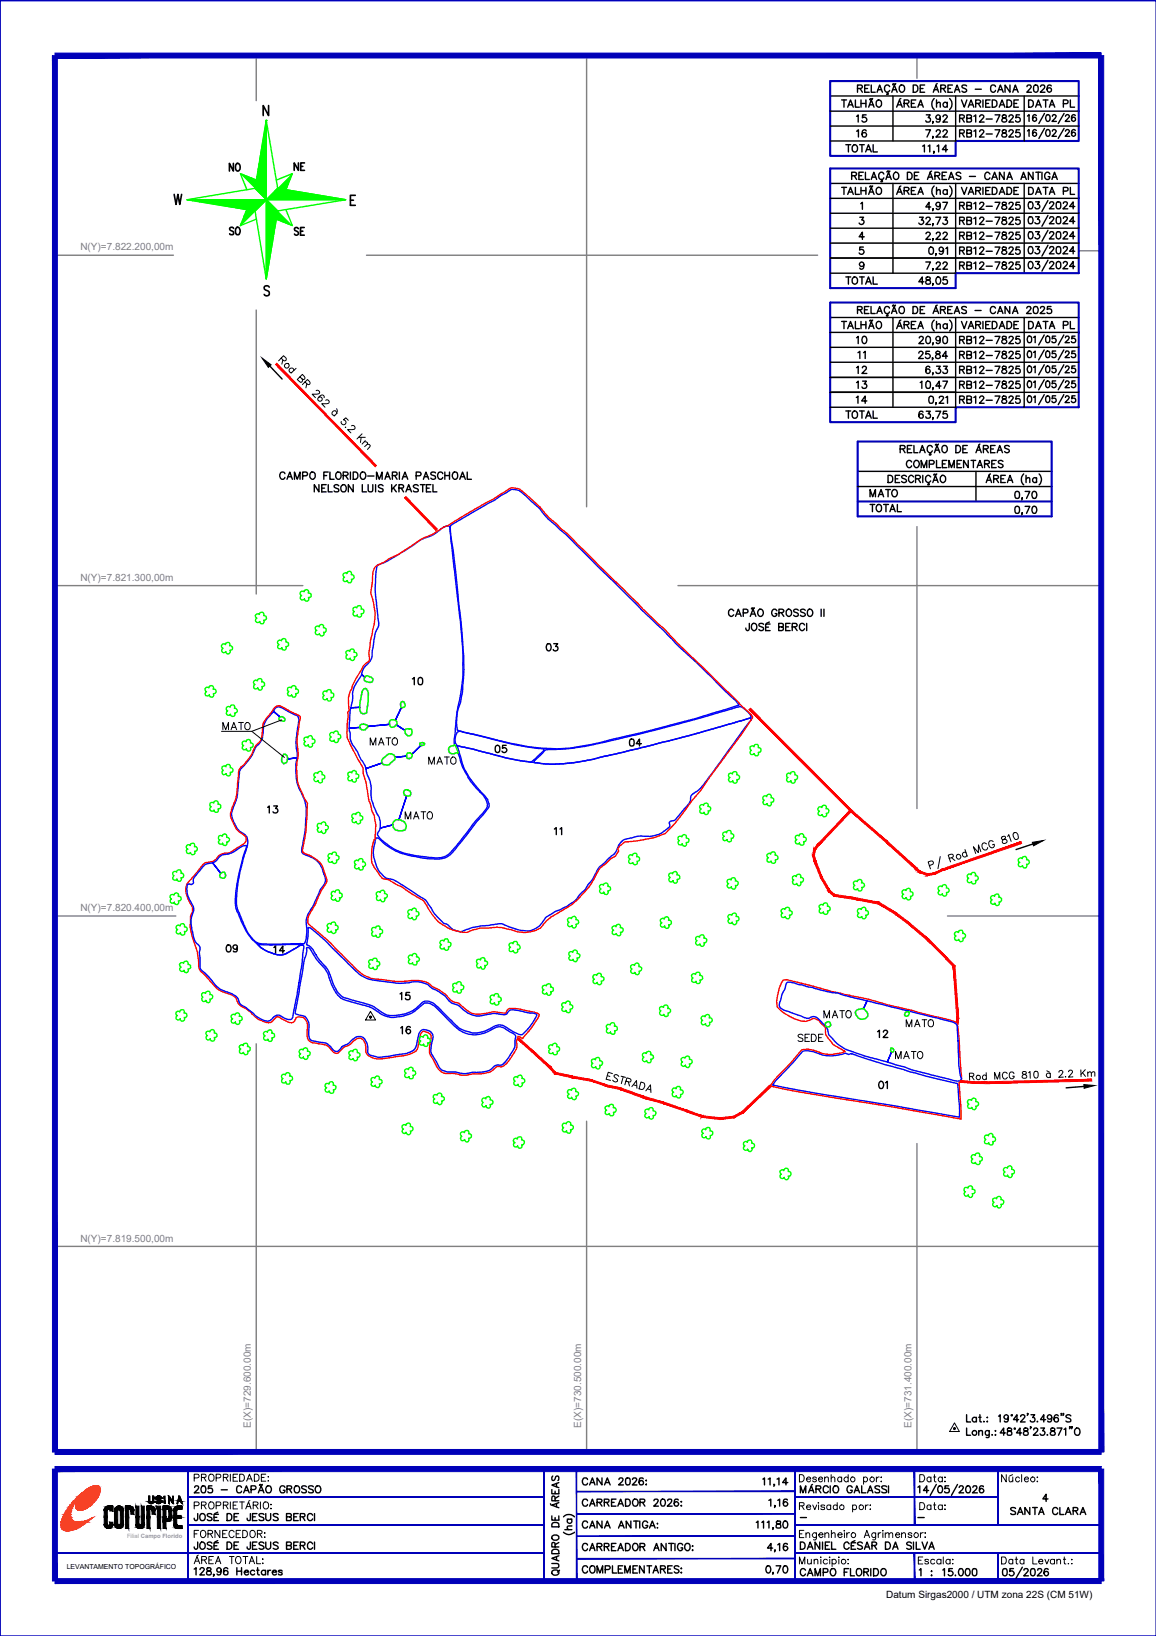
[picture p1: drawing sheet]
<svg xmlns="http://www.w3.org/2000/svg" width="210mm" height="297mm" viewBox="0 0 210 297" stroke-linecap="round" stroke-linejoin="round" font-family="sans-serif">
<defs><g id="words">
<g font-size="4.4">
<text x="154.2" y="26.1">16</text>
<text x="40.6" y="32.5">NO</text>
<text x="52.2" y="32.1">NE</text>
<text x="40.6" y="43.7">SO</text>
<text x="52.2" y="44.1">SE</text>
<text x="154.5" y="66.3">11</text>
<text x="154.2" y="74.4">14</text>
<text x="156.6" y="91.4">MATO</text>
<text x="73.7" y="125.6">10</text>
<text x="39.2" y="133.7">MATO</text>
<text x="88.5" y="137.9">05</text>
<text x="76.6" y="140.1">MATO</text>
<text x="47.3" y="148.9">13</text>
<text x="72.3" y="149.9">MATO</text>
<text x="99.5" y="152.8">11</text>
<text x="48.7" y="174.3">14</text>
<text x="71.3" y="182.7">15</text>
<text x="71.6" y="189.1">16</text>
<text x="161.9" y="199" transform="rotate(-90 161.9 199)">01</text>
</g>
<g font-size="4.4" fill="#0f0">
<text x="66" y="136.5">MATO</text>
<text x="163.3" y="187.7">MATO</text>
</g>
<g font-size="4">
<text x="154.2" y="23.3">15</text>
<text x="172.9" y="23.3">RB12-7825</text>
<text x="172.9" y="39.2">RB12-7825</text>
<text x="172.9" y="47.3">RB12-7825</text>
<text x="154.2" y="63.5">10</text>
<text x="172.9" y="63.5">RB12-7825</text>
<text x="154.2" y="71.6">13</text>
<text x="172.9" y="71.6">RB12-7825</text>
<text x="98.1" y="119.2">03</text>
<text x="113.2" y="136.5">04</text>
<text x="39.9" y="173.9">09</text>
<text x="143.6" y="190.1">SEDE</text>
<text x="158" y="189.4">12</text>
<text x="188" y="273.8">4</text>
</g>
<g font-size="4" fill="#0f0">
<text x="148.5" y="185.9">MATO</text>
<text x="161.2" y="193.3">MATO</text>
</g>
<g font-size="2.6">
<text x="143.9" y="276.9">-</text>
<text x="165.5" y="276.9">-</text>
</g>
<g font-size="1.8" fill="#808080">
<text x="14.6" y="45.5">N(Y)=7.822.200,00m</text>
<text x="14.6" y="105.4">N(Y)=7.821.300,00m</text>
<text x="14.6" y="165.4">N(Y)=7.820.400,00m</text>
<text x="14.6" y="225.5">N(Y)=7.819.500,00m</text>
<text x="45.6" y="259.2" transform="rotate(-90 45.6 259.2)">E(X)=729.600.00m</text>
<text x="105.5" y="259.2" transform="rotate(-90 105.5 259.2)">E(X)=730.500.00m</text>
<text x="165.5" y="259.2" transform="rotate(-90 165.5 259.2)">E(X)=731.400.00m</text>
</g>
<text font-size="1.8" x="160.9" y="290.2">Datum Sirgas2000 / UTM zona 22S (CM 51W)</text>
<text font-size="1.3" x="12.1" y="284.9">LEVANTAMENTO TOPOGRÁFICO</text>
<text font-size="1.1" fill="#989898" x="23.1" y="279.2">Filial Campo Florido</text>
</g></defs>
<!-- layer: 0114000205010 -->
<path d="M68.6 102.6a54.7 54.7 0 0 0 8.2-4.7l.3-.2a6.9 6.9 0 0 0 3.3-1.9 .91 .91 0 0 1 1.3-.1l1.4 12.7a78.7 78.7 0 0 1 .8 15.4l-.9 5.6-.5 5.5a.39 .39 0 0 1 0 .4 .39 .39 0 0 1-.5 .2 .74 .74 0 0 0-.4 1 .74 .74 0 0 0 1.1 .2 .36 .36 0 0 1 .6 .3 14.6 14.6 0 0 0 4.5 7.5 2.16 2.16 0 0 1 .5 2.4l-1.9 2.1-3.5 4.6a5 5 0 0 1-2.6 2 18.5 18.5 0 0 1-6.5-.6 9.3 9.3 0 0 1-5.3-3.4l.5-1.2 2.3-.6a1 1 0 0 0 1 1l1.2-.1a1.02 1.02 0 0 0-.1-1.4l-1-.5 1.4-4.3h.7l.1-.6a.71 .71 0 0 0-.6-.5 .71 .71 0 0 0-.7 .4l.1 .5 .4 .2-1.4 4.3h-.5l-.4 .4-.2 .6-2.3 .6v-.3a4.5 4.5 0 0 0-.8-2.8l-.7-2.1-.1-1.2a6.1 6.1 0 0 0-.8-3.6l-.2-.8 2.9-1.1 .3 .3 .8 .1 .3-.1 1-.9v-.4l2.1-.2 .2 .4h.3l.4-.1 .1-.4v-.3l1.7-1.6h.5l.1-.2a.48 .48 0 0 0-.5-.3 .48 .48 0 0 0-.4 .3l.3 .2-1.7 1.6-.4-.2h-.4l-.2 .6-2.1 .2-.2-.4-.5-.3-.4 .1a1.69 1.69 0 0 0-1.3 1.6l-2.9 1.1-.1-.6-1.6-2.8a4.2 4.2 0 0 1-1.2-3.2l-.1-.8 2-.1v.2a.78 .78 0 0 0 .8 .2 .78 .78 0 0 0 .6-.6l3.9-.4 .3 .5 .1 .1 .3-.1 .6-.4 1.5 1v.2a.65 .65 0 0 0 .5 .8 .65 .65 0 0 0 .8-.5v-.6l-.2-.2-.3 .1a.58 .58 0 0 0-.8 .2l-1.5-1 .1-.2v-.4l-.3-.2 1.1-2.3 .5-.1 .2-.3-.2-.6-.5-.1a.83 .83 0 0 0 0 1.1l-1.1 2.3-.5-.1a.59 .59 0 0 0-.6 .8l-3.9 .3a.93 .93 0 0 0-1.4 0v.3l-2 .1 .3-3.6 1.6-.2v.2a.82 .82 0 0 0 .3 .8 .82 .82 0 0 0 .9 .1l.3-2.1 .1-1.6-.1-.3a.49 .49 0 0 0-.5-.5 .49 .49 0 0 0-.5 .5l-.4 2.1-.1 .8-1.6 .1 .3-1.3a5.5 5.5 0 0 1 1.4-4.3l.3-.4 .6 .5-.1 .5 .6 .3a.63 .63 0 0 0 .9-.4 1.14 1.14 0 0 0-1.2-.7l-.2 .3-.6-.5v-.2a4.5 4.5 0 0 1 1.5-2.3l.3-.6 .2-1.6a9.4 9.4 0 0 1 .9-3.8 2.59 2.59 0 0 0 0-1.7l-.2-2.2a23.4 23.4 0 0 1 .1-7.4z" fill="none" stroke="#00f" stroke-width=".25"/>
<!-- layer: 0114000205013 -->
<path d="M50 128.6a1.36 1.36 0 0 1 1.8 .3l1.6 .8a1.18 1.18 0 0 1 .8 1.7l-.2 1.3a12 12 0 0 0 0 4.5l-.1 .4-1.7 .2-.1-.6-.5-.3-.5 .8v.5l.4 .5 .5-.2 .2-.7 1.7-.2v.1a9.4 9.4 0 0 0 1.2 7.1 7.2 7.2 0 0 1 .4 4.3l-.1 1.7-.4 2.4a1.86 1.86 0 0 0 0 1.8 6.4 6.4 0 0 1 3.1 1.9l.3 .6 .5 1.5a1.99 1.99 0 0 1-.6 2.4l-1.4 3.1a4.9 4.9 0 0 0-1.3 3.4 5.7 5.7 0 0 1-.4 3.5h-5.6a6.8 6.8 0 0 1-3.1-.3 9.5 9.5 0 0 1-2.8-4.6l-.2-.5a8 8 0 0 1-.4-4.9l.5-3 .8-2.9a4.6 4.6 0 0 0 .4-3.2l-.4-.5a4.5 4.5 0 0 1-2.3-3.2 3.7 3.7 0 0 1 .6-2.5 17.4 17.4 0 0 0 .7-4.8 2.37 2.37 0 0 1 1.1-2.2 10.8 10.8 0 0 0 2.1-3.3 3.6 3.6 0 0 0 1.2-3.2 4.1 4.1 0 0 1 1.5-2.7l.4-.5 1.2 1.1-.3 .2a.81 .81 0 0 0 1 .5 .55 .55 0 0 0-.1-.6 .55 .55 0 0 0-.6-.1l-1.2-1.1z" fill="none" stroke="#00f" stroke-width=".25"/>
<!-- layer: 0114000205001 -->
<path d="M145.8 190.9a4.4 4.4 0 0 1 3 .4 6.5 6.5 0 0 0 4.7-.1l.6 .3 .5-.2a245.4 245.4 0 0 0 19.3 5.5l.3 3.8v2.2l-11.8-2-12.8-2.1-9.3-1.7 .6-.8 3.1-3.3zM154.6 191.3h.1" fill="none" stroke="#00f" stroke-width=".25"/>
<!-- layer: 0114000205003 -->
<path d="M81.8 95.4l10.1-5.9a1.9 1.9 0 0 1 2.4-.4l3.7 3.2 1.6 2a136.1 136.1 0 0 1 10.1 9.7l6.8 6.7 3.9 3.7 2.3 2.4 3.5 3.3 7.4 7.1 .6 .8a309.8 309.8 0 0 1-26.8 7.2 32.2 32.2 0 0 1-14.6-.2l-8-1.9-1.8-.5v-.2a9.1 9.1 0 0 1 .6-4.8 38.1 38.1 0 0 0 .4-11.3l-1.7-16.3a14.2 14.2 0 0 1-.5-4.6z" fill="none" stroke="#00f" stroke-width=".25"/>
<!-- layer: ESTRADA -->
<g fill="#f00" stroke="#f00" stroke-width=".18">
<path d="M139.8 197l-4.9 5.1 5.1-4.8zM134.7 201.8l5.1-4.8-4.9 5.1zM133.3 203l1.6-.9-.2-.3zM133.2 202.7l1.5-.9-1.4 1.2zM130.8 203.3l2.5-.3-.1-.3zM130.8 202.9l2.4-.2-2.4 .6zM127.6 202.9l3.2 .4v-.4zM127.6 202.6l3.2 .3h-3.2zM127.6 202.6l-.2 .2 .2 .1zM127.5 202.6h.1l-.2 .2zM124.8 201.9l2.6 .9 .1-.2zM124.9 201.6l2.6 1-2.7-.7zM120.4 200.4l4.4 1.5 .1-.3zM120.5 200.1l4.4 1.5-4.5-1.2zM116.9 199.4l3.5 1 .1-.3zM117 199.1l3.5 1-3.6-.7zM112.6 197.9l4.3 1.5 .1-.3zM112.7 197.5l4.3 1.6-4.4-1.2zM110.1 197.3l2.5 .6 .1-.4zM110.2 197l2.5 .5-2.6-.2zM107.4 196.3l2.7 1 .1-.3zM107.5 196l2.7 1-2.8-.7zM103.8 195.7l3.6 .6 .1-.3zM103.9 195.4l3.6 .6-3.7-.3zM100.7 195l3.1 .7 .1-.3zM100.8 194.7l3.1 .7-3.2-.4zM99.8 194l.9 1 .1-.3zM99.8 194l.3-.3 .7 1zM97 191.4l2.8 2.6 .3-.3zM97.2 191.2l2.9 2.5-3.1-2.3zM94 188.7l3 2.7 .2-.2zM94 188.7l.2-.2 3 2.7z"/>
<path d="M136.3 128.6l-.3 .2 18.7 18.4zM136 128.8l18.7 18.4h-.4zM154.3 147.2l-5.6 6.3 6-6.3zM154.3 147.2l-5.6 6.3-.3-.2zM148.4 153.3l-.3 1 .6-.8zM148.4 153.3l-.3 1-.4-.1zM147.7 154.2l.2 1.1 .2-1zM147.7 154.2l.2 1.1h-.4zM147.5 155.3l.6 .9-.2-.9zM147.5 155.3l.6 .9-.3 .2zM147.8 156.4l1.5 2.8-1.2-3zM147.8 156.4l1.5 2.8-.3 .1zM149 159.3l1.7 2.4-1.4-2.5zM149 159.3l1.7 2.4-.2 .2zM150.7 161.7l-.2 .2 1 .5zM150.5 161.9l1 .5-.1 .3zM151.5 162.4l-.1 .3 3.8 .3zM151.4 162.7l3.8 .3v.3zM155.2 163v.3l4.4 .5zM155.2 163.3l4.4 .5-.1 .4zM159.6 163.8l-.1 .4 3.3 1.6zM159.5 164.2l3.3 1.6-.2 .3zM162.8 165.8l-.2 .3 2.6 1.5zM162.6 166.1l2.6 1.5-.2 .2zM165.2 167.6l-.2 .2 3.7 2.7zM165 167.8l3.7 2.7-.3 .3zM168.7 170.5l-.3 .3 3.6 3.1zM168.4 170.8l3.6 3.1-.2 .2zM171.8 174.1l1.6 1.3-1.4-1.5zM171.8 174.1l1.6 1.3-.3 .1zM173.1 175.5l1 9.4-.7-9.5zM173.1 175.5l1 9.4h-.4zM173.7 184.9l.3 .8 .1-.8zM173.7 184.9l.3 .8-.3-.1z"/>
<path d="M154.6 147.1l-.2 .2 6.8 5.5zM154.4 147.3l6.8 5.5-.2 .2zM161.2 152.8l-.2 .2 5.6 4.7zM161 153l5.6 4.7-.3 .2zM166.6 157.7l-.3 .2 .8 .2zM166.3 157.9l.8 .2-.2 .3zM167.1 158.1l-.2 .3 1.5 .3zM166.9 158.4l1.5 .3v.3zM168.4 158.7v.3l1.3-.6zM168.4 159l1.3-.6 .1 .3zM169.7 158.4l.1 .3 1.3-.9zM169.8 158.7l1.3-.9 .1 .3zM171.1 157.8l.1 .3 14.2-5.3zM171.2 158.1l14.2-5.3 .1 .3z"/>
<path d="M73.5 90.4l5.7 5.9 .2-.2zM73.5 90.4l.2-.2 5.7 5.9z"/>
<path d="M50 66.2l18.1 18.5 .2-.2zM50 66.2l.2-.3 18.1 18.6z"/>
<path d="M174.4 196.2l-.1 .3 2.3-.1zM174.3 196.5l2.3-.1v.3zM176.6 196.4v.3l2.6-.3zM176.6 196.7l2.6-.3v.4zM179.2 196.4v.4l19-.9zM179.2 196.8l19-.9v.4z"/>
</g>
<!-- layer: MARGEM -->
<path d="M0 .1h209.9v296.9h-209.9zM0 .1v296.9" fill="none" stroke="#0000b8" stroke-width=".25"/>
<g fill="#0000b8" stroke="#0000b8" stroke-width=".18">
<path d="M98.7 266.7l.1 20.1v-20.1zM98.7 266.7l.1 20.1h-.1z"/>
<path d="M10 281.9h88.8zM10 282l88.8-.1z"/>
<path d="M144.4 281.9h55.5zM144.4 282l55.5-.1z"/>
<path d="M34.1 276.8h64.7zM34.1 276.9l64.7-.1z"/>
<path d="M144.4 276.8h55.6zM144.4 276.9l55.6-.1z"/>
<path d="M34.1 271.8h64.7zM34.1 271.9l64.7-.1z"/>
<path d="M34.1 266.7l.1 20.3zM34.1 266.7l.1 20.3z"/>
<path d="M104.6 266.7l.1 20.1zM104.6 266.7l.1 20.1z"/>
<path d="M144.3 266.7l.1 20.1zM144.3 266.7l.1 20.1z"/>
<path d="M166 282l.1 5v-5zM166 282l.1 5h-.1z"/>
<path d="M181.2 282l.1 5zM181.2 282l.1 5z"/>
<path d="M144.4 271.8h36.8zM144.4 271.9l36.8-.1z"/>
<path d="M181.2 266.7l.1 10.2zM181.2 266.7l.1 10.2z"/>
<path d="M166 266.7v10.2h.1zM166 266.7h.1v10.2z"/>
<path d="M104.7 270.7h39.7zM104.7 270.8l39.7-.1z"/>
<path d="M104.7 274.8h39.7zM104.7 274.9l39.7-.1z"/>
<path d="M104.7 278.9h39.7zM104.7 279l39.7-.1z"/>
<path d="M104.7 282.9h39.7zM104.7 283l39.7-.1z"/>
<path d="M199.5 266.7l.9 20.3v-20.3zM199.5 266.7l.9 20.3h-.9z"/>
<path d="M10 287.5h189.9v-.9zM10 286.6h189.9l-189.9 .9z"/>
<path d="M9.5 266.7v20.3h.9zM9.5 266.7h.9v20.3z"/>
<path d="M10 266.3v.9l189.9-.9zM10 267.2l189.9-.9v.9z"/>
<path d="M34.1 266.7l.1 20.2zM34.1 266.7l.1 20.2z"/>
<path d="M10 10.5h189.9v-.9zM10 9.6h189.9l-189.9 .9z"/>
<path d="M9.5 10.1l.9 253.5v-253.5zM9.5 10.1l.9 253.5h-.9z"/>
<path d="M10 263.2v.9l189.9-.9zM10 264.1l189.9-.9v.9z"/>
<path d="M199.5 10.1v253.5h.9zM199.5 10.1h.9v253.5z"/>
</g>
<g fill="none" stroke="#000" stroke-width=".25">
<path d="M27.4 272.8h.1M27.4 273h.1M27.4 272.8l-.2-.2v-1h-.2v1l.2 .3 .2 .1M27.5 272.8l.2-.2v-1h.2v1l-.2 .3-.2 .1M35.3 270.1a.36 .36 0 0 1 .4-.3 .36 .36 0 0 1 .4 .4l-.8 .8h.9M35.9 274.8v1l-.1 .2h-.4l-.1-.3M35.9 280l-.1 1.2-.3 .1-.2-.4M36.5 274.9a.62 .62 0 0 1 .8 .5 .62 .62 0 0 1-.8 .6l-.2-.4v-.5zM36.7 269.8a.42 .42 0 0 1 .6 .2l.1 .5-.2 .5h-.5a.92 .92 0 0 1 0-1.2zM38.5 269.8h-.6l-.1 .5a.46 .46 0 0 1 .7 0 .46 .46 0 0 1-.1 .7 .46 .46 0 0 1-.6-.2M38.5 275l-.3-.2-.6 .2 .1 .2 .7 .3 .1 .2v.2l-.3 .2-.6-.2M38.9 275.5h.5"/>
<path d="M39.5 274.6l-.5 .2M39.5 279.7l-.5 .3M39.7 274.9h-.8v1.2h.8M40.2 270.5h1.1M41.2 274.8h.5a.68 .68 0 0 1 .4 .6 .68 .68 0 0 1-.4 .7h-.5zM41.2 280h.5a.71 .71 0 0 1 .4 .6 .71 .71 0 0 1-.4 .7h-.5zM42.5 275.4h.5M43.3 274.8h-.8v1.3h.8M43.3 280h-.8v1.3h.8M43.9 270.1a.46 .46 0 0 0-.6-.3 .46 .46 0 0 0-.3 .4v.4a.46 .46 0 0 0 .3 .5 .46 .46 0 0 0 .6-.4M44.2 271l.5-1.2 .6 1.2M44.4 270.6h.6"/>
<path d="M45.5 274.8l-.1 1.2h-.4l-.1-.3M45.5 280l-.1 1.2-.3 .1-.2-.1v-.3M45.6 270.5l.8-.1 .1-.2-.1-.4h-.8v1.2M45.8 275.4h.6M46.7 274.8h-.9v1.3h.9M46.7 280h-.9v1.3h.9M46.9 271l.5-1.2 .5 1.2M47.1 270.6h.6M47.2 269.6l-.1 .1M47.2 269.6h.2M47.4 269.6h.2M47.6 269.5v.1"/>
<path d="M47.9 275l-.3-.2-.6 .2 .2 .3 .6 .2 .1 .2-.1 .3-.2 .1-.6-.2M48.3 274.8v.9l.3 .4 .3-.1 .2-.3v-.9M48.3 280v.9l.3 .4 .5-.2v-.2v-.9M48.4 269.9l.2-.1a.63 .63 0 0 1 .7 .7 .63 .63 0 0 1-.8 .5l-.2-.4zM50.5 275l-.3-.2-.6 .2 .1 .3 .7 .2 .1 .2v.2l-.3 .2-.6-.2M51.7 270.1a.48 .48 0 0 0-.5-.3 .48 .48 0 0 0-.4 .4v.4a.47 .47 0 0 0 .5 .5 .47 .47 0 0 0 .4-.5h-.3M52 275.4h.8l.1-.3-.1-.2-.8-.1v1.3l.8-.1 .1-.3-.3-.3M52.1 270.4l.7-.1 .2-.1-.1-.3-.8-.1v1.2M52.5 270.4l.5 .6M53.3 275.4h.5M53.6 269.8a.62 .62 0 0 1 .8 .6 .62 .62 0 0 1-.8 .6l-.2-.4 .1-.5zM54.1 274.8h-.8v1.3h.8"/>
<path d="M54.1 280h-.8v1.3h.8M54.5 275.4h.8v-.5l-.8-.1v1.3M54.9 275.4l.5 .7M55.6 269.9l-.3-.1-.5 .1v.3l.7 .3 .1 .2v.2l-.3 .1-.5-.1M56.8 275.1a.48 .48 0 0 0-.6-.3 .48 .48 0 0 0-.4 .5v.3a.48 .48 0 0 0 .4 .5 .48 .48 0 0 0 .6-.3M56.9 269.9l-.3-.1-.6 .1 .1 .3 .7 .3 .1 .2v.2l-.3 .1-.6-.1M57.1 274.8v1.3M57.1 280v1.3M57.5 269.8h.1a.63 .63 0 0 1 .7 .7 .63 .63 0 0 1-.8 .5l-.3-.4v-.4zM99.9 273l.2 .3M100.2 275.2v.8h1.3v-.8M100.2 270.5v.7h1.3v-.7"/>
<path d="M100.2 278.9a.65 .65 0 0 1 .8-.2 .65 .65 0 0 1 .4 .7 .64 .64 0 0 1-.8 .3 .64 .64 0 0 1-.4-.8zM100.4 276.5h.9l.2 .3v.4h-1.3v-.4zM100.4 268l-.2 .3v.4l.4 .1 .3-.7 .4-.1 .2 .3-.1 .4-.1 .1M100.8 272.5v-.7l-.5-.1-.1 .8h1.3M100.8 270.7v.5M100.8 275.5v.5M101 269.4v.5M101 273v.6M101.5 272.8l-1.3 .5 1.3 .5M101.5 269.2l-1.3 .4 1.3 .5M101.5 271.6l-.7 .5M102.3 278.2a1.36 1.36 0 0 0 2 0"/>
<path d="M102.3 275.4a1.36 1.36 0 0 1 2 0M102.6 277.7h1.2M103 275.8h.8M103.2 275.8a.42 .42 0 0 0-.1 .7 .42 .42 0 0 0 .6 0 .42 .42 0 0 0 0-.7M103.8 277.1h-.8v.5l.3 .1M106.7 268.6a.48 .48 0 0 0-.6-.3 .48 .48 0 0 0-.4 .5v.3a.48 .48 0 0 0 .4 .5 .48 .48 0 0 0 .6-.3M106.7 272.5a.48 .48 0 0 0-.6-.3 .48 .48 0 0 0-.4 .5v.3a.48 .48 0 0 0 .4 .5 .48 .48 0 0 0 .6-.3M106.7 276.5a.48 .48 0 0 0-.6-.3 .48 .48 0 0 0-.4 .4v.4a.48 .48 0 0 0 .4 .4 .48 .48 0 0 0 .6-.3M107.1 269.6l.5-1.3 .4 1.3M107.1 273.5l.5-1.3 .4 1.3M107.1 277.4l.5-1.2 .4 1.2M107.2 269.2h.7"/>
<path d="M107.2 273h.7M107.2 277h.7M108.4 272.8l.8-.1 .1-.3-.1-.2h-.8v1.3M108.8 272.8l.5 .7M109.3 268.3v1.3l-.9-1.3v1.3M109.3 276.2v1.2l-.9-1.2v1.2M109.7 272.8l.7-.1 .1-.4-.8-.1v1.3M109.8 269.6l.5-1.3 .5 1.3M109.8 277.4l.5-1.2 .5 1.2M110 269.2h.6M110 277h.6M110.2 272.8l.4 .7"/>
<path d="M111 272.8h.5M111.8 272.2h-.8v1.3h.8M112.2 273.5l.5-1.3 .5 1.3M112.3 277.4l.5-1.2 .5 1.2M112.4 268.6l.2-.3h.3l.2 .2-.2 .5-.6 .6h.9M112.4 273h.6M112.5 277h.6M113.6 272.2h.4a.68 .68 0 0 1 .4 .6 .68 .68 0 0 1-.4 .7h-.4zM113.7 268.4h.6l.1 .5a.53 .53 0 0 1-.5 .7 .87 .87 0 0 1-.2-1.2zM114.6 276.2v1.2l-.9-1.2v1.2M114.9 268.6l.2-.3 .4 .1 .1 .1a1.67 1.67 0 0 1-.8 1.1h.9M115 272.4l.2-.2a.63 .63 0 0 1 .7 .7 .63 .63 0 0 1-.8 .5l-.2-.4z"/>
<path d="M115.1 276.2h.8M115.5 276.2v1.2M116.2 276.2v1.2M116.2 272.8l.8-.1 .1-.3-.3-.2h-.6v1.3M116.7 272.8l.4 .7M116.8 268.5l-.4-.2a.7 .7 0 0 0-.3 1.1 .39 .39 0 0 0 .6 .1 .39 .39 0 0 0 0-.6 .39 .39 0 0 0-.6 .1l-.1 .2M117.3 268.8h.1zM117.3 269.6h.1zM117.6 276.5a.48 .48 0 0 0-.5-.3 .48 .48 0 0 0-.4 .4v.4a.47 .47 0 0 0 .4 .5 .47 .47 0 0 0 .5-.5h-.3M117.9 277.4l.5-1.2 .6 1.2M118.2 277h.5M118.7 272.5l.3-.3 .4 .1 .1 .2-.2 .4-.6 .6h.8"/>
<path d="M119.3 276.6l.1 .1zM119.4 277.4h.1M120.1 272.2h.2a.65 .65 0 0 1 .5 .6 .65 .65 0 0 1-.5 .7 .79 .79 0 0 1-.2-1.3zM121.2 272.5l.1-.2 .2-.1h.4l.1 .2-.2 .5-.6 .6h.8M123.1 272.4v-.2h-.3a.69 .69 0 0 0-.4 .7 .69 .69 0 0 0 .5 .6 .39 .39 0 0 0 .3-.4 .39 .39 0 0 0-.4-.4 .39 .39 0 0 0-.4 .3M123.7 272.7h.1zM123.7 273.3v.2zM137.3 276.4l.3-.2v1.2M138.3 276.4l.3-.2v1.2M138.5 268.5l.3-.2v1.3M139.3 276.4l.3-.2v1.2M139.5 268.5l.3-.2v1.3"/>
<path d="M139.6 272.4l.4-.2v1.3M140.4 277.4h-.1h.1l-.1 .3M140.6 269.6l-.1-.1 .1 .2-.1 .2M140.8 273.4l-.1-.1 .1 .2-.2 .2M141.1 276.2v.4l.3 .1a.36 .36 0 0 1 .4 .4 .36 .36 0 0 1-.3 .3h-.4l-.2-.2a.38 .38 0 0 1 .4-.5l.4-.1v-.4zM141.1 268.5l.3-.2v1.3M141.2 272.4l.4-.2v1.3M142.4 276.2a.42 .42 0 0 1 .6 .2 .62 .62 0 0 1 .1 .7 .62 .62 0 0 1-.6 .3h-.1a.92 .92 0 0 1 0-1.2zM143 272.4l-.1-.2h-.3a.69 .69 0 0 0-.4 .7 .69 .69 0 0 0 .5 .6 .39 .39 0 0 0 .3-.4 .39 .39 0 0 0-.4-.4 .39 .39 0 0 0-.4 .3M143 269.2h-.9l.6-.9v1.3M145.3 280h.5a.71 .71 0 0 1 .4 .6 .71 .71 0 0 1-.4 .7h-.5zM145.3 271v-1.2l.5 1.2 .5-1.2v1.2"/>
<path d="M146.8 271l.5-1.2 .5 1.2M147 270.6h.6M147.5 269.5l-.2 .1M148.2 270.4l.7-.1 .2-.3-.2-.2h-.7v1.2M148.6 270.4l.5 .6M148.8 280v1.3l-.8-1.3v1.3M149.4 280v1.3M150.4 270.1a.48 .48 0 0 0-.5-.3 .48 .48 0 0 0-.4 .4v.4a.48 .48 0 0 0 .4 .4 .48 .48 0 0 0 .5-.3M150.7 280h-.8v1.3h.8M150.7 269.8v1.2M151 280v1.3h.8M151.4 269.9l.2-.1a.63 .63 0 0 1 .7 .7 .63 .63 0 0 1-.8 .5l-.2-.4z"/>
<path d="M154.7 270.1a.48 .48 0 0 0-.5-.3 .48 .48 0 0 0-.4 .4v.4a.47 .47 0 0 0 .5 .5 .47 .47 0 0 0 .4-.5h-.3M155.1 271l.5-1.2 .5 1.2M155.2 279.7l-.5 .3M155.3 270.6h.6M156.5 269.8v1.2h.7M157.5 271l.5-1.2 .5 1.2M157.7 270.6h.6M159.7 269.9l-.3-.1-.5 .1v.3l.7 .3v.5h-.4l-.3-.1M160.8 280h.4a.71 .71 0 0 1 .5 .6 .71 .71 0 0 1-.5 .7h-.4zM161 269.9l-.3-.1-.6 .1 .1 .3 .7 .3 .1 .2v.2l-.3 .1-.6-.1M161.3 269.8v1.2M165.9 280v1.3"/>
<path d="M166.4 280v1.3h.7M166.7 270l.3-.2v1.2M167.4 280l.5 1.3 .5-1.3M168.6 270.6h-.9l.6-.8v1.2M170 269.5l-1.1 2M170.5 269.8a.42 .42 0 0 1 .6 .2 .62 .62 0 0 1 .1 .7 .62 .62 0 0 1-.6 .3h-.1a.92 .92 0 0 1 0-1.2zM172.3 269.8h-.7v.5a.46 .46 0 0 1 .7 0 .46 .46 0 0 1-.1 .7 .46 .46 0 0 1-.7-.2M173.9 269.5l-1.1 2M174.2 270.1l.1-.3h.4l.2 .4-.8 .8h.9M175.6 269.8a.42 .42 0 0 1 .5 .2 .62 .62 0 0 1 .2 .7 .62 .62 0 0 1-.6 .3h-.1a.92 .92 0 0 1 0-1.2zM176.7 270.1l.1-.3h.4l.2 .4-.8 .8h.9M178.6 269.9l-.1-.1a.45 .45 0 0 0-.6 .2v.9a.41 .41 0 0 0 .6 .1 .41 .41 0 0 0-.1-.7 .41 .41 0 0 0-.6 .3"/>
<path d="M184.4 273.9l-.3-.2-.6 .2 .1 .3 .7 .2 .1 .2v.2l-.3 .2-.6-.2M184.7 275l.6-1.3 .5 1.3M185 274.6h.5M187 273.7v1.3l-.9-1.3v1.3M192.4 273.7v1.3h.8M193.5 275l.5-1.3 .5 1.3M193.7 274.6h.6M194.9 274.3h.7l.1-.5-.8-.1v1.3M195.3 274.3l.4 .7M196.1 275l.5-1.3 .5 1.3M196.3 274.6h.6M35.3 284.9l.3-.3v1.3"/>
<path d="M36.3 285l.3-.4 .4 .2 .1 .2-.8 .9h.8M36.5 280.1a.64 .64 0 0 1 .8 .4 .64 .64 0 0 1-.4 .8 .68 .68 0 0 1-.7-.5 .68 .68 0 0 1 .3-.7zM37.6 284.7v.4l.4 .1a.36 .36 0 0 1 .4 .4 .36 .36 0 0 1-.3 .3h-.5l-.1-.2a.6 .6 0 0 1 .7-.6l.1-.3a.44 .44 0 0 0-.7-.1zM38.5 280.2a.46 .46 0 0 0-.5-.2 .46 .46 0 0 0-.4 .3l.9 .6v.2l-.3 .2-.6-.2M38.9 285.9h-.2h.2l-.2 .3M38.9 280.7h.5M39.7 280.1h-.8v1.2h.8M40.2 285.1a.4 .4 0 0 1-.6 .4 .4 .4 0 0 1-.2-.6 .4 .4 0 0 1 .7-.1 .64 .64 0 0 1 .1 .8 .64 .64 0 0 1-.7 .3l-.1-.1M41.4 284.8l-.1-.1a.41 .41 0 0 0-.7 .2v.9a.41 .41 0 0 0 .7 .1 .41 .41 0 0 0-.1-.7 .41 .41 0 0 0-.6 .3M42.5 280.6h.5M43 284.6v1.3M43 285.3h.9"/>
<path d="M43.9 284.6v1.3M44.4 285.4h.7a.4 .4 0 0 0-.5-.3 .4 .4 0 0 0-.2 .7l.3 .1 .4-.1M45.8 280.6h.6M46.2 285.3a.43 .43 0 0 0-.6-.1 .43 .43 0 0 0 0 .6 .43 .43 0 0 0 .6 0M46.6 285.1h.4M46.8 284.6v1.1l.1 .2h.2M47.9 280.2a.48 .48 0 0 0-.5-.2 .48 .48 0 0 0-.4 .3l.8 .5 .1 .3-.1 .1a.6 .6 0 0 1-.8-.1M48.2 285.3a.43 .43 0 0 0-.6-.1 .43 .43 0 0 0 0 .6 .43 .43 0 0 0 .6 0M48.2 285.1v.8M48.6 285.1v.8M49.1 285.1a.38 .38 0 0 0-.5 .3M49.4 285.4h.8a.4 .4 0 0 0-.6-.3 .4 .4 0 0 0-.1 .7l.2 .1 .5-.1"/>
<path d="M50.5 280.2a.49 .49 0 0 0-.5-.2 .49 .49 0 0 0-.4 .3l.8 .4 .1 .4a.62 .62 0 0 1-.9 0M51.2 285.3l-.2-.2-.5 .2 .7 .3v.3h-.4l-.3-.1M52 280.6h.6l.3-.4-.3-.2h-.6v1.3h.6l.2-.1 .1-.3-.3-.3M53.3 280.6h.5M54.5 280.6l.8-.1v-.4l-.8-.1v1.3M54.9 280.6l.5 .7M56.8 280.3a.47 .47 0 0 0-.6-.3 .47 .47 0 0 0-.4 .5 .53 .53 0 0 0 .3 .7 .53 .53 0 0 0 .7-.2M100.2 283.9h.9a.4 .4 0 0 1 .4 .4 .4 .4 0 0 1-.4 .4h-.9M100.2 285.3a.65 .65 0 0 1 .8-.3 .65 .65 0 0 1 .4 .7 .64 .64 0 0 1-.8 .3 .64 .64 0 0 1-.4-.7zM100.2 281.5a.7 .7 0 0 1 .9-.2 .7 .7 0 0 1 .4 .8h-1.3zM100.8 280.9v-.8h-.5l-.1 .8h1.3M101 282.6v.6"/>
<path d="M101.5 282.5l-1.3 .4 1.3 .5M101.5 280.1l-.7 .3M101.6 285.1l-.4 .3M106.7 280.5a.48 .48 0 0 0-.6-.3 .48 .48 0 0 0-.4 .5 .54 .54 0 0 0 .2 .7 .54 .54 0 0 0 .7-.1l.1-.1M106.7 284.6a.48 .48 0 0 0-.6-.3 .48 .48 0 0 0-.4 .5 .54 .54 0 0 0 .2 .7 .54 .54 0 0 0 .7-.1l.1-.1M107.1 281.5l.5-1.3 .4 1.3M107.2 284.5a.53 .53 0 0 1 .7-.1 .53 .53 0 0 1 .1 .7 .49 .49 0 0 1-.5 .5 .49 .49 0 0 1-.4-.5zM107.2 281.1h.7M108.4 280.8h.8l.1-.3-.1-.2-.8-.1v1.3M108.4 285.6v-1.3l.5 1.3 .5-1.3v1.3M108.8 280.8l.5 .7M109.7 280.8l.8-.1v-.3l-.8-.2v1.3"/>
<path d="M109.9 285l.8-.1 .1-.2-.1-.4h-.8v1.3M110.2 280.8l.4 .7M111 280.8h.5M111.2 284.3v1.3h.8M111.8 280.2h-.8v1.3h.8M112.2 281.5l.5-1.3 .5 1.3M112.3 284.9h.5M112.4 281.1h.6M113.1 284.3h-.8v1.3h.8M113.5 285.6v-1.3l.4 1.3 .5-1.3v1.3M113.6 280.2h.4a.71 .71 0 0 1 .4 .7 .71 .71 0 0 1-.4 .6h-.4zM114.9 284.9h.5"/>
<path d="M115.1 280.3a.64 .64 0 0 1 .8 .5 .64 .64 0 0 1-.7 .7 .78 .78 0 0 1-.1-1.2zM115.7 284.3h-.8v1.3h.8M116.2 280.8h.8l.1-.3-.1-.2-.8-.1v1.3M116.7 280.8l.4 .7M117 284.3v1.3l-.9-1.3v1.3M117.5 284.3h.8M117.9 284.3v1.3M118.6 285.6l.5-1.3 .4 1.3M118.7 281.5l.5-1.3 .5 1.3M118.7 285.1h.7M118.9 281.1h.6M119.9 284.9l.8-.1 .1-.2-.1-.3h-.8v1.3"/>
<path d="M120.4 284.9l.4 .7M120.9 280.2v1.3l-.8-1.3v1.3M121.2 284.9h.6M121.4 280.2h.9M121.9 280.2v1.3M122 284.3h-.8v1.3h.8M122.6 280.2v1.3M123.3 284.5l-.3-.2-.6 .2 .2 .3 .6 .3 .1 .3a.51 .51 0 0 1-.9 0M123.7 285.5h.1zM123.7 284.7v.1zM124 280.5a.48 .48 0 0 0-.6-.3 .48 .48 0 0 0-.4 .5 .54 .54 0 0 0 .2 .7 .54 .54 0 0 0 .7-.1l.1-.3h-.3M124.6 280.3a.66 .66 0 0 1 .8 .4 .66 .66 0 0 1-.4 .8 .69 .69 0 0 1-.7-.4 .69 .69 0 0 1 .3-.8z"/>
<path d="M125.7 281.5h.1zM125.8 280.7v.1zM139.3 284.3a.42 .42 0 0 1 .6 .3 .66 .66 0 0 1-.5 1 .84 .84 0 0 1-.1-1.3zM140.3 281.1h-.9l.6-.9v1.3M140.4 285.5h-.1h.1l-.1 .3M140.8 281.5h-.2h.2l-.2 .3M140.9 284.3h.9l-.6 1.3M141.2 280.5l.4-.3v1.3M142.4 284.3a.42 .42 0 0 1 .6 .3 .66 .66 0 0 1-.5 1 .84 .84 0 0 1-.1-1.3zM143 280.4l-.1-.1a.45 .45 0 0 0-.6 .2l-.1 .3a.52 .52 0 0 0 .5 .7 .4 .4 0 0 0 .3-.4 .4 .4 0 0 0-.3-.4 .4 .4 0 0 0-.5 .4M146.3 285.1a.53 .53 0 0 0-.8-.2 .53 .53 0 0 0-.2 .7 .48 .48 0 0 0 .4 .5 .48 .48 0 0 0 .6-.3M146.6 281.3l.5-1.3 .5 1.3"/>
<path d="M146.6 286.1l.5-1.3 .5 1.3M146.8 280.9h.6M146.8 285.7h.6M148 286.1v-1.3l.5 1.3 .5-1.3v1.3M149.5 285.5l.7-.1 .1-.5-.8-.1v1.3M149.9 280.6h.4M150.9 285a.6 .6 0 0 1 .8 .1 .6 .6 0 0 1-.1 .8 .6 .6 0 0 1-.8-.1 .6 .6 0 0 1 .1-.8zM153.3 285.4h.5M154.1 284.8h-.8v1.3M154.2 280.3a.48 .48 0 0 0-.6-.3 .48 .48 0 0 0-.4 .5 .53 .53 0 0 0 .3 .7 .53 .53 0 0 0 .7-.2M154.4 284.8v1.3h.8M154.6 280.7h.4"/>
<path d="M155.4 280.1h-.8v1.2h.8M155.6 285a.63 .63 0 0 1 .9 .4 .63 .63 0 0 1-.7 .7l-.2-.2-.1-.3zM156.6 280.2a.49 .49 0 0 0-.5-.2 .49 .49 0 0 0-.4 .3l.8 .4 .1 .4a.62 .62 0 0 1-.9 0M156.8 285.4l.8-.1v-.4l-.8-.1v1.3M157 281.3l.4-1.3 .5 1.3M157.1 280.9h.7M157.3 285.4l.4 .7M158.1 284.8v1.3M158.3 280.6l.8-.1v-.4l-.8-.1v1.3M158.6 284.8h.4a.69 .69 0 0 1 .5 .7 .69 .69 0 0 1-.5 .6h-.4zM158.7 280.6l.5 .7M160.1 285a.59 .59 0 0 1 .8 .1 .59 .59 0 0 1-.1 .8 .46 .46 0 0 1-.6 .2 .46 .46 0 0 1-.3-.5z"/>
<path d="M162.1 281.3l.5-1.3 .5 1.3M162.3 280.9h.6M165.5 280.2a.46 .46 0 0 0-.5-.2 .46 .46 0 0 0-.4 .3l.8 .5v.4a.6 .6 0 0 1-.8-.1M166.9 285.1l.3-.3v1.3M168.7 281.3l.5-1.3 .4 1.3M168.8 280.9h.7M169.1 285.3h.1zM169.1 286h.1zM171.2 285.1l.3-.3v1.3M172.9 284.8h-.6v.6a.47 .47 0 0 1 .7 0 .47 .47 0 0 1-.2 .7 .47 .47 0 0 1-.6-.2M173.5 286v.1v-.1M174.2 284.8a.42 .42 0 0 1 .6 .3 .66 .66 0 0 1-.4 1 .84 .84 0 0 1-.2-1.3z"/>
<path d="M175.5 284.8a.42 .42 0 0 1 .6 .3 .66 .66 0 0 1-.5 1 .84 .84 0 0 1-.1-1.3zM176.7 284.8a.47 .47 0 0 1 .6 .3v.8a.41 .41 0 0 1-.3 .2 .41 .41 0 0 1-.4-.2l-.1-.5zM182.2 284.8a.45 .45 0 0 1 .6 .3l.1 .3a.59 .59 0 0 1-.4 .7l-.4-.2-.1-.5zM184 284.8h-.6l-.1 .6a.47 .47 0 0 1 .7 0 .47 .47 0 0 1-.1 .7 .47 .47 0 0 1-.6-.2M185.6 284.6l-1.1 1.9M185.9 285.1l.2-.3h.3l.3 .4-.8 .9h.8M187.3 284.8a.45 .45 0 0 1 .6 .3l.1 .3a.59 .59 0 0 1-.4 .7l-.4-.2-.1-.5zM188.4 285.1l.1-.3h.4l.2 .1v.3l-.8 .9h.9M190.3 285l-.1-.2a.42 .42 0 0 0-.5 .3 .64 .64 0 0 0 .3 1 .42 .42 0 0 0 .4-.4 .42 .42 0 0 0-.4-.4 .42 .42 0 0 0-.4 .4"/>
</g>
<g fill="none" stroke="#000" stroke-width=".18">
<path d="M35.3 268.3h.7l.2-.2-.2-.4h-.7v1.2M35.3 273.4l.7-.1 .2-.4-.2-.2h-.7v1.3M35.3 278.5h.5M36.1 277.9h-.8v1.3M36.5 278a.6 .6 0 0 1 .8 .1 .6 .6 0 0 1 0 .9l-.2 .1a.59 .59 0 0 1-.7-.2 .59 .59 0 0 1 0-.7zM36.6 268.3l.7-.1 .1-.4-.8-.1v1.2M36.6 273.3l.7-.1 .1-.4-.8-.1v1.3M37 268.3l.4 .6M37 273.3l.4 .7M37.8 278.5l.8-.1v-.4l-.8-.1v1.3M38.1 267.7a.62 .62 0 0 1 .8 .6 .62 .62 0 0 1-.8 .6l-.2-.4v-.5zM38.1 272.7a.62 .62 0 0 1 .8 .6 .62 .62 0 0 1-.8 .6l-.2-.4v-.5z"/>
<path d="M38.2 278.5l.4 .7M39.2 268.3l.8-.1v-.4l-.8-.1v1.2M39.2 273.4l.8-.2v-.4l-.8-.1v1.3M39.9 277.9v1.3l-.9-1.3v1.3M40.4 278.5h.5M40.6 268.3l.7-.1 .1-.4-.8-.1v1.2M40.6 273.3l.7-.1 .1-.4-.8-.1v1.3M41 268.3l.4 .6M41 273.3l.4 .7M41.2 277.9h-.8v1.3h.8M41.8 267.7v1.2M41.8 272.7v1.3"/>
<path d="M42.3 268.3h.5M42.3 273.3h.5M42.5 278.2a.48 .48 0 0 0-.6-.3 .48 .48 0 0 0-.3 .5 .53 .53 0 0 0 .2 .7 .53 .53 0 0 0 .7-.2M42.9 278.5h.5M43.1 267.7h-.8v1.2h.8M43.1 272.7h-.8v1.3h.8M43.5 267.7h.4a.68 .68 0 0 1 .5 .6 .68 .68 0 0 1-.5 .6h-.4zM43.5 272.7h.9M43.7 277.9h-.8v1.3h.8M43.9 272.7v1.3M44.1 277.9a.71 .71 0 0 1 .8 .3v.2a.62 .62 0 0 1-.4 .8h-.4zM44.6 274l.5-1.3 .5 1.3"/>
<path d="M44.8 268.9l.5-1.2 .5 1.2M44.8 273.5h.6M45 268.5h.6M45.4 272.4l-.3 .2M45.5 278a.6 .6 0 0 1 .8 .1 .6 .6 0 0 1-.1 .9l-.1 .1a.59 .59 0 0 1-.7-.2 .59 .59 0 0 1 0-.7zM46 273.3l.7-.1 .2-.3-.2-.2h-.7v1.3M46.2 267.7h.4a.68 .68 0 0 1 .5 .6 .68 .68 0 0 1-.5 .6h-.4zM46.4 273.3l.5 .7M46.7 278.5l.8-.1v-.4l-.8-.1v1.3M47.2 278.5l.4 .7M47.3 272.7v1.3M47.5 268.3h.5"/>
<path d="M48 272.7a.62 .62 0 0 1 .8 .6 .62 .62 0 0 1-.8 .6l-.2-.4v-.5zM48 278.4h.1zM48 279.1h.1zM48.3 267.7h-.8v1.2h.8M48.6 268.1h.2zM48.6 268.9h.2zM49.1 273.2h.2zM49.2 273.8v.2zM145.2 267.7h.4a.71 .71 0 0 1 .4 .7 .71 .71 0 0 1-.4 .7h-.4zM145.2 273.4h.7l.1-.5-.8-.1v1.3M145.2 278.5h.4M145.6 273.4l.4 .7"/>
<path d="M146 277.9h-.8v1.3h.8M146.3 278.5l.3-.2 .3 .1 .1 .8M146.3 278.3v.9M146.4 268.5h.8a.42 .42 0 0 0-.5-.3 .42 .42 0 0 0-.3 .5 .42 .42 0 0 0 .4 .4l.4-.3M146.4 273.6h.8v-.2a.42 .42 0 0 0-.7 0 .42 .42 0 0 0 .1 .6 .42 .42 0 0 0 .6-.1M147.6 273.2l.4 .9 .3-.9M148.3 268.4a.37 .37 0 0 0-.4-.2 .37 .37 0 0 0-.3 .2v.1l.5 .1 .2 .2a.37 .37 0 0 1-.4 .3 .37 .37 0 0 1-.3-.3M148.3 278.3v1l-.2 .3h-.4M148.3 278.5a.42 .42 0 0 0-.7-.1 .42 .42 0 0 0 0 .6 .42 .42 0 0 0 .7 0M148.5 272.9h.2zM148.6 268.5h.8a.4 .4 0 0 0-.6-.3 .4 .4 0 0 0-.1 .6 .37 .37 0 0 0 .3 .3 .37 .37 0 0 0 .4-.3M148.6 273.2v.9"/>
<path d="M148.7 278.7h.7a.42 .42 0 0 0-.7-.2 .42 .42 0 0 0 .3 .7l.4-.2M149.7 268.4l.3-.2 .4 .1v.8M149.7 273.4l-.2-.2-.4 .1v.1l.1 .2 .5 .1v.4h-.6v-.2M149.7 268.2v.9M149.8 278.5l.3-.2 .3 .1 .1 .8M149.8 278.3v.9M150.8 273.4a.41 .41 0 0 0-.6 0 .41 .41 0 0 0 0 .6 .41 .41 0 0 0 .6-.1M150.8 273.2v.9M150.9 268.4l.3-.2 .3 .1 .1 .8M150.9 267.7v1.4M151 278.5l.3-.2 .3 .1v.8M151 277.9v1.3"/>
<path d="M152 273.4a.41 .41 0 0 0-.6 0 .41 .41 0 0 0 0 .6 .41 .41 0 0 0 .6-.1M152 272.8v1.3M152.1 278.7h.8a.42 .42 0 0 0-.7-.2 .42 .42 0 0 0 .2 .7l.5-.2M152.8 268.4a.4 .4 0 0 0-.6-.1 .4 .4 0 0 0 0 .6 .4 .4 0 0 0 .6-.1M152.8 268.2v.9M153.3 277.9v.1zM153.3 278.3v.9M153.8 278.3v.9M154 268.4a.42 .42 0 0 0-.6-.1 .42 .42 0 0 0 0 .6 .42 .42 0 0 0 .6-.1M154 267.7v1.4M154.3 278.3l-.4 .1-.1 .3M154.8 273.4a.41 .41 0 0 1 .6 0 .41 .41 0 0 1 0 .6 .41 .41 0 0 1-.6-.1"/>
<path d="M154.8 273.2v1.3M156.8 268.4a.4 .4 0 0 1 .6-.1 .4 .4 0 0 1 0 .6 .4 .4 0 0 1-.6-.1M156.8 268.2v1.3M156.9 279.2l.5-1.3 .5 1.3M157.1 278.8h.6M157.1 273.2v.9M157.6 273.2a.42 .42 0 0 0-.5 .4M157.9 273.3h.2zM157.9 274.1h.2zM159 278.3v1.2l-.5 .1M159 278.5a.4 .4 0 0 0-.6-.1 .4 .4 0 0 0 0 .6 .4 .4 0 0 0 .6 0M159.1 268.2v.9"/>
<path d="M159.5 278.3v.9M159.6 268.2l-.3 .1-.2 .2M159.9 268.3h.2zM159.9 269h.2zM159.9 278.3l-.3 .1-.1 .3M160.3 277.9v.1zM160.3 278.3v.9M160.7 278.5l.4-.2 .3 .1v.8M160.7 278.3v.9M161.4 278.5l.4-.2 .3 .1v.8M162.6 278.7h.8a.4 .4 0 0 0-.6-.4 .4 .4 0 0 0-.1 .7l.1 .1a.38 .38 0 0 0 .6-.1M163.7 278.5l.3-.2 .3 .1 .1 .8"/>
<path d="M163.7 278.3v.9M165.6 278.5a.37 .37 0 0 0-.4-.2 .37 .37 0 0 0-.3 .2l.6 .3 .1 .2a.37 .37 0 0 1-.4 .2 .37 .37 0 0 1-.3-.2M167 267.7h.4a.69 .69 0 0 1 .5 .7 .69 .69 0 0 1-.5 .7h-.4zM167 272.8h.4a.66 .66 0 0 1 .5 .7 .66 .66 0 0 1-.5 .6h-.4zM167.1 278.3v.9M167.6 278.3l-.3 .1-.2 .3M167.9 279.1h.2zM168 278.3v.1zM169 268.4a.4 .4 0 0 0-.6-.1 .4 .4 0 0 0 0 .6 .4 .4 0 0 0 .6-.1M169 273.4a.41 .41 0 0 0-.6 0 .41 .41 0 0 0 0 .6 .41 .41 0 0 0 .6-.1M169 268.2v.9M169 273.2v.9"/>
<path d="M169.5 268.2h.4M169.5 273.2h.4M169.7 267.7v1.1v.2l.3 .1M169.7 272.8v1.3h.3M171.1 268.4a.42 .42 0 0 0-.6-.1 .42 .42 0 0 0 0 .6 .42 .42 0 0 0 .6-.1M171.1 273.4a.42 .42 0 0 0-.6 0 .42 .42 0 0 0 0 .6 .42 .42 0 0 0 .6-.1M171.1 268.2v.9M171.1 273.2v.9M171.5 273.3h.2zM171.6 268.2v.1zM171.6 268.9v.2zM171.6 274v.1z"/>
<path d="M182.7 267.7v1.4l-.8-1.4v1.4M183.2 268.2v.6l.2 .3h.2l.3-.3M183.9 267.7l-.6 .3M183.9 268.2v.9M185.1 268.4a.4 .4 0 0 0-.6-.1 .4 .4 0 0 0 0 .6 .4 .4 0 0 0 .6-.1M185.5 267.7v1.4M186 268.5h.7v-.1a.4 .4 0 0 0-.6-.1 .4 .4 0 0 0 0 .6 .4 .4 0 0 0 .6-.1M188.3 268.2v.1zM188.3 268.9v.2zM35.3 283.9l.5-1.3 .5 1.3M35.5 283.4h.6M36 282.3l-.2 .2"/>
<path d="M36.6 283.2h.6l.3-.3-.1-.3h-.8v1.3M37.1 283.2l.4 .7M37.9 283.2h.5M38.7 282.6h-.8v1.3h.8M39.1 283.9l.5-1.3 .5 1.3M39.3 283.4h.6M41.7 282.6h.8M42.1 282.6v1.3M42.9 282.8a.6 .6 0 0 1 .8 .1 .6 .6 0 0 1-.1 .8 .6 .6 0 0 1-.8-.1 .6 .6 0 0 1 .1-.8zM44.1 282.6h.9M44.6 282.6v1.3M45.3 283.9l.4-1.3 .5 1.3"/>
<path d="M45.4 283.4h.7M46.6 282.6v1.3h.7M47.7 283.8h.1zM47.7 283v.2zM145.2 284v-1.3l.4 1.3 .5-1.3v1.3M146.6 283.1l.1 .8 .3 .1 .3-.3M147.3 283.1v.9M147.8 283.4l.2-.2h.4l.1 .8M147.8 283.1v.9M149 282.7h.1zM149.1 283.1v.9M150.2 283.3a.42 .42 0 0 0-.6-.1 .42 .42 0 0 0 0 .6 .42 .42 0 0 0 .6 0"/>
<path d="M150.6 282.7h.1zM150.7 283.1v.9M151.1 283.3a.42 .42 0 0 1 .6-.1 .42 .42 0 0 1 0 .6 .42 .42 0 0 1-.6 0M151.1 283.1v1.3M152.3 282.7v.1zM152.3 283.1v.9M153.9 283.2h.2zM153.9 283.9h.2zM166.8 283.3h.5M167.6 282.7h-.8v1.3h.8M168.6 283.3l-.2-.2-.4 .1v.2l.4 .1 .2 .3-.2 .2-.4-.1-.1-.1M169.7 283.3a.41 .41 0 0 0-.6-.1 .41 .41 0 0 0 0 .6 .41 .41 0 0 0 .6 0"/>
<path d="M170.9 283.3a.42 .42 0 0 0-.7-.1 .42 .42 0 0 0 0 .6 .42 .42 0 0 0 .7 0M170.9 283.1v.9M171.3 282.7v1.3M172.5 283.3a.42 .42 0 0 0-.6-.1 .42 .42 0 0 0 0 .6 .42 .42 0 0 0 .6 0M172.5 283.1v.9M172.9 283.2h.2zM172.9 283.9h.2zM181.9 282.7h.4a.68 .68 0 0 1 .4 .6 .68 .68 0 0 1-.4 .7h-.4zM183.9 283.3a.41 .41 0 0 0-.6-.1 .41 .41 0 0 0 0 .6 .41 .41 0 0 0 .6 0M183.9 283.1v.9M184.3 283.1h.5M184.5 282.7v1l.1 .2 .2 .1"/>
<path d="M185.9 283.3a.41 .41 0 0 0-.6-.1 .41 .41 0 0 0 0 .6 .41 .41 0 0 0 .6 0M185.9 283.1v.9M187.5 282.7v1.3h.8M188.6 283.5h.8l-.2-.3a.43 .43 0 0 0-.5 .1 .43 .43 0 0 0 .1 .6 .43 .43 0 0 0 .6-.1M189.7 283.1l.4 .9 .4-.9M191.5 283.3a.42 .42 0 0 0-.7-.1 .42 .42 0 0 0 0 .6 .42 .42 0 0 0 .7 0M191.5 283.1v.9M191.9 283.4l.2-.2h.4l.1 .8M191.9 283.1v.9M193.1 283.1h.4M193.3 282.7v1v.2l.2 .1M194 283.9h-.1h.2"/>
<path d="M194.6 283.2h.1zM194.6 283.9h.1z"/>
<circle cx="152.9" cy="273.7" r=".43"/>
<circle cx="154.9" cy="268.6" r=".43"/>
<circle cx="155" cy="278.7" r=".44"/>
<circle cx="156.4" cy="273.7" r=".43"/>
<circle cx="158.4" cy="268.6" r=".43"/>
<circle cx="166.4" cy="278.7" r=".43"/>
<circle cx="187.5" cy="268.6" r=".43"/>
<circle cx="153.2" cy="283.5" r=".43"/>
</g>
<!-- layer: SETA_NORTE -->
<g fill="none" stroke="#0f0" stroke-width=".25">
<path d="M34 36.3h28.8M34 36.3h.1M34.1 36.3h.1M34.2 36.3h.1M34.4 36.3h-.1M34.5 36.3h-.1M34.6 36.3l-.1 .1M34.8 36.3l-.2 .1M34.9 36.3l-.1 .1M35 36.3l-.1 .1M35.1 36.3l-.1 .1M35.3 36.3l-.2 .1"/>
<path d="M35.4 36.3l-.2 .1M35.5 36.3l-.2 .2M35.6 36.3l-.2 .2M35.8 36.3l-.3 .2M35.9 36.3l-.3 .2M36 36.3l-.3 .2M36.2 36.3l-.3 .3M36.3 36.3l-.4 .3M36.4 36.3l-.3 .3M36.5 36.3l-.3 .3M36.7 36.3l-.4 .3M36.8 36.3l-.4 .3"/>
<path d="M36.9 36.3l-.4 .3M37 36.3l-.4 .4M37.2 36.3l-.5 .4M37.3 36.3l-.5 .4M37.4 36.3l-.4 .4M37.5 36.3l-.5 .5M37.7 36.3l-.5 .5M37.8 36.3l-.5 .5M37.9 36.3l-.5 .5M38.1 36.3l-.6 .5M38.2 36.3l-.6 .6M38.3 36.3l-.6 .6"/>
<path d="M38.4 36.3l-.6 .6M38.6 36.3l-.7 .6M38.7 36.3l-.6 .6M38.8 36.3l-.7 .6M38.9 36.3l-.6 .6M39.1 36.3l-.7 .7M39.2 36.3l-.7 .7M39.3 36.3l-.7 .7M39.5 36.3l-.8 .7M39.6 36.3l-.8 .7M39.8 36.3l-.9 .8M39.9 36.3l-.9 .8"/>
<path d="M40 36.3l-.9 .8M40.1 36.3l-.9 .8M40.3 36.3l-.9 .9M40.4 36.3l-.9 .9M40.5 36.3l-.9 .9M40.6 36.3l-.9 .9M40.8 36.3l-1 .9M40.9 36.3l-1 .9M41 36.3l-1 .9M41.1 36.3l-1 1M41.3 36.3l-1.1 1M41.4 36.3l-1.1 1"/>
<path d="M41.5 36.3l-1.1 1M41.7 36.3l-1.1 1M41.8 36.3l-1.1 1.1M41.9 36.3l-1.1 1.1M42 36.3l-1.1 1.1M42.2 36.3l-1.2 1.1M42.3 36.3l-1.2 1.1M42.4 36.3l-1.2 1.2M42.5 36.3l-1.2 1.2M42.7 36.3l-1.3 1.2M42.8 36.3l-1.3 1.2M42.9 36.3l-1.2 1.2"/>
<path d="M43.1 36.3l-1.4 1.2M43.2 36.3l-1.3 1.2M43.3 36.3l-1.3 1.3M43.4 36.3l-1.3 1.3M43.6 36.3l-1.4 1.3M43.7 36.3l-1.4 1.3M43.8 36.3l-1.4 1.3M43.9 31.6l2.5 2.5 1.9-2M43.9 36.3l-1.4 1.4M44 31.7l2.4 2.3M44.1 36.3l-1.5 1.4M44.2 36.3l-1.4 1.4"/>
<path d="M44.2 31.8l2.2 2.1M44.3 36.3l-1.5 1.4M44.4 36.3l-1.4 1.4M44.4 31.9l2 1.9M44.6 36.3l-1.5 1.4M44.7 31.9l1.7 1.8M44.7 36.3l-1.5 1.4M44.8 38l-1.2 3 6.8-6.8-2.1 2.1 2.1 2M44.8 36.3l-1.5 1.5M44.9 32l1.5 1.6M45 36.3l-1.6 1.5M45 38l-.3 .3"/>
<path d="M45.1 36.3l-1.6 1.5M45.2 38.1l-.7 .6M45.2 36.3l-1.6 1.5M45.3 36.3l-1.6 1.6M45.5 36.3l-1.7 1.6M45.5 32.2l1 1.1M45.6 36.3l-1.7 1.6M45.7 32.3l.8 .8M45.7 36.3l-1.6 1.6M45.8 36.3l-1.6 1.6M45.9 38.2l-1.9 2M45.9 32.4l.6 .6"/>
<path d="M46 36.3l-1.7 1.7M46 38.2l-2.1 2.2M46.1 36.3l-1.7 1.7M46.1 38.3l-2.3 2.3M46.1 32.5l.4 .4M46.2 36.3l-1.7 1.7M46.3 34.2l2 2.1-2 2M46.3 32.6l.3 .2M46.4 36.3l-1.8 1.7M46.5 36.3l-1.8 1.7M46.5 32.7h.1M46.6 32.7l-3-1.2 1.2 2.9"/>
<path d="M46.6 39.8l-3 1.2M46.6 36.3l-1.8 1.8M46.7 36.3l-1.8 1.7M46.9 36.3l-2.3 2.2M47 36.3l-1.9 1.8M47.1 36.3l-2.7 2.6M47.2 36.3l-2.8 2.8M47.4 36.3l-3.1 3M47.5 36.3l-3.3 3.2M47.6 36.3l-3.4 3.4M47.8 36.3l-3.7 3.6M47.9 36.3l-2 1.9"/>
<path d="M48 36.3l-2 2M48.1 36.3l-2 2M48.3 36.3l-4.6 4.5M48.3 21.9h.1M48.3 21.8l2.1 12.4 12.4 2.1-12.4 2-2.1 12.4-2-12.4-12.3-2 12.3-2.1zM48.3 21.8v28.9M48.3 26.9l-.9 .9M48.3 22h.1M48.3 22.1v.1M48.3 22.3h.1M48.3 22.4v.1M48.3 22.5l-.1 .1"/>
<path d="M48.3 22.6l-.1 .2M48.3 22.8l-.1 .2M48.3 22.9l-.1 .2M48.3 23l-.2 .3M48.3 23.1l-.2 .3M48.3 23.3l-.2 .3M48.3 23.4l-.3 .3M48.3 23.5l-.3 .4M48.3 23.7l-.3 .3M48.3 23.8l-.3 .4M48.3 23.9l-.3 .4M48.3 24l-.4 .5"/>
<path d="M48.3 24.2l-.4 .4M48.3 24.3l-.4 .5M48.3 24.4l-.5 .5M48.3 24.5l-.5 .6M48.3 24.7l-.5 .6M48.3 24.8l-.5 .6M48.3 24.9l-.5 .7M48.3 25l-.6 .7M48.3 25.2l-.6 .7M48.3 25.3l-.6 .7M48.3 25.4l-.6 .7M48.3 25.6l-.7 .7"/>
<path d="M48.3 25.7l-.7 .7M48.3 25.8l-.7 .8M48.3 25.9l-.8 .9M48.3 26.1l-.8 .8M48.3 26.2l-.8 .9M48.3 26.3l-.8 .9M48.3 26.5l-.8 .9M48.3 26.6l-.9 .9M48.3 26.7l-.9 1M48.3 27l-.9 1M48.3 27.1l-1 1M48.3 27.2l-1 1.1"/>
<path d="M48.3 27.4l-1 1M48.3 27.5l-1.1 1.1M48.3 27.6l-1.1 1.2M48.3 27.8l-1.1 1.1M48.3 27.9l-1.1 1.2M48.3 28l-1.1 1.2M48.3 28.1l-1.2 1.3M48.3 28.3l-1.2 1.2M48.3 28.4l-1.2 1.3M48.3 28.5l-1.3 1.3M48.3 28.6l-1.3 1.4M48.3 28.8l-1.3 1.3"/>
<path d="M48.3 28.9l-1.3 1.4M48.3 29l-1.4 1.4M48.3 29.2l-1.4 1.4M48.3 29.3l-1.4 1.4M48.3 29.4l-1.4 1.5M48.3 29.5l-1.4 1.6M48.3 29.7l-1.5 1.5M48.3 29.8l-1.5 1.6M48.3 29.9l-1.5 1.6M48.3 30l-1.6 1.7M48.3 30.2l-1.6 1.6M48.3 30.3l-1.6 1.6"/>
<path d="M48.3 30.4l-1.6 1.7M48.3 30.6l-1.6 1.6M48.3 30.7l-1.7 1.7M48.3 30.8l-1.7 1.8M48.3 30.9l-1.7 1.8M48.3 31.1l-1.7 1.8M48.3 31.2l-1.8 1.8M48.3 31.3l-1.8 1.9M48.3 31.4l-1.8 1.9-1.2-1.1M48.3 31.6l-1.9 1.9-1.3-1.4M48.3 31.7l-1.9 1.9M48.3 31.8l-1.9 2"/>
<path d="M48.3 31.9l-1.9 2M48.3 32.2l-1.9 2M48.3 32.3l-1.9 2M48.3 32.5l-1.8 1.9M48.3 32.6l-1.8 1.8M48.3 32.7l-1.7 1.8M48.3 32.8l-1.6 1.7M48.3 33l-1.6 1.6 1.6-1.5M48.3 33.2l-1.4 1.5M48.3 33.3l-1.4 1.5M48.3 33.5l-1.3 1.4M48.3 33.6l-1.3 1.3"/>
<path d="M48.3 33.7l-1.2 1.3M48.3 33.9l-1.1 1.1M48.3 34l-1.1 1.1M48.3 34.1l-1 1.1M48.3 34.2l-.9 1 .9-.8M48.3 34.5l-.8 .9M48.3 34.6l-.8 .8M48.3 34.7l-.7 .8M48.3 34.9l-.6 .6M48.3 35l-.5 .6M48.3 35.1l-.5 .6M48.3 35.2l-.4 .6"/>
<path d="M48.3 35.4l-.4 .4M48.3 35.5l-.3 .4 .3-.3M48.3 35.8l-.2 .2M48.3 35.9l-.1 .2M48.3 36v.1M48.3 36.1v.1M48.4 36.3l-.1 .1M48.5 36.4l-.2 .1M48.6 36.4l-.3 .2M48.6 36.5l-.3 .3M48.7 36.6l-.4 .3M48.8 36.6l-.5 .4"/>
<path d="M48.8 36.7l-.5 .5M48.9 36.8l-.6 .5M48.9 36.8l-.6 .6M49 36.9l-.7 .6M49.1 36.9l-.8 .8M49.1 37l-.8 .8M49.2 37.1l-.9 .8M49.3 37.2l-1 .8M49.3 37.2l-1 1M49.4 37.3l-1.1 1M49.4 37.3l-1.1 1.1M49.5 37.4l-1.2 1.2"/>
<path d="M49.6 37.5l-1.3 1.2M49.7 37.5l-1.4 1.3M49.7 37.6l-1.4 1.3M49.8 37.7l-1.5 1.4M49.8 37.7l-1.5 1.5M49.9 37.8l-1.6 1.5M50 37.8l-1.7 1.6M50 37.9l-1.7 1.7M50.1 38l-1.8 1.7M50.1 40l-1.8 1.8M50.2 32.7l2.9-1.2-1.2 2.9M50.2 39.9l-1.9 1.7"/>
<path d="M50.2 38l-1.9 1.8M50.2 39.5l-1.9 1.9M50.2 39.4l-1.9 1.9M50.2 38.1l-1.9 1.8M50.2 39.6l.4 .4M50.2 39.4l.6 .7M50.2 39.4l.9 .8M50.2 39.1l1.2 1.2M50.3 39.1l-2 1.9M50.3 38.2l-2 1.9M50.3 39l1.3 1.4M50.3 38.8l-2 2"/>
<path d="M50.3 38.6l-2 2M50.3 38.3l-2 1.9M50.3 38.8l1.8 1.7M50.3 38.7l2 1.9M50.3 38.6l2.2 2.1M50.4 38.5l-2.1 2M50.4 38.3l-2.1 2.1M50.4 38.5l2.3 2.3M50.4 38.4l2.5 2.5M50.4 39.9l-.2-.2-1.9 1.8M50.6 34.2l-2 2.1M51.2 34.3l-1.9 2"/>
<path d="M51.3 34.4l-1.9 1.9M51.4 34.4l-1.9 1.9M51.5 34.4l-1.8 1.9M51.6 34.4l-1.8 1.9M51.7 34.4l-1.8 1.9M51.9 34.4l-1.9 1.9M51.9 38l1.2 3-2.9-1.2M51.9 34.4l-1.7 1.9M52 34.2l-.2 .2M52.1 34.5l-1.8 1.8M52.1 34l-.4 .4M52.2 34.5l-1.8 1.8"/>
<path d="M52.2 33.8l-.6 .6M52.3 34.5l-1.8 1.8M52.3 33.6l-.8 .8M52.4 33.4l-1 1M52.4 34.5l-1.7 1.8M52.4 33.2l-1.2 1.2M52.5 34.6l-1.7 1.7M52.5 33l-3.4 3.3M52.6 32.8l-3.6 3.5M52.6 34.6l-1.7 1.7M52.7 32.5l-3.8 3.8M52.7 34.6l-1.6 1.7"/>
<path d="M52.7 32.3l-3.9 4M52.8 34.6l-1.6 1.7M52.8 32.1l-2.1 2.2M52.9 31.9l-4.4 4.4M53 34.6l-1.7 1.7M53 31.7l-2.5 2.5M53 34.7l-1.6 1.6M53.2 34.7l-1.6 1.6M53.3 34.7l-1.6 1.6M53.4 34.7l-1.6 1.6M53.5 34.7l-1.6 1.6M53.6 34.7l-1.5 1.6"/>
<path d="M53.7 34.7l-1.5 1.6M53.8 34.8l-1.5 1.5M53.9 34.8l-1.4 1.5M54 34.8l-1.4 1.5M54.1 34.8l-1.4 1.5M54.3 34.8l-1.5 1.5M54.4 34.9l-1.4 1.4M54.5 34.9l-1.4 1.4M54.6 34.9l-1.4 1.4M54.7 34.9l-1.3 1.4M54.8 35l-1.3 1.3M54.9 35l-1.3 1.3"/>
<path d="M55 35l-1.2 1.3M55.1 35l-1.2 1.3M55.2 35l-1.2 1.3M55.3 35l-1.2 1.3M55.5 35l-1.2 1.3M55.6 35l-1.2 1.3M55.7 35.1l-1.2 1.2M55.8 35.1l-1.1 1.2M55.9 35.1l-1.1 1.2M56 35.1l-1.1 1.2M56.1 35.2l-1.1 1.1M56.2 35.2l-1 1.1"/>
<path d="M56.3 35.2l-1 1.1M56.4 35.2l-1 1.1M56.6 35.2l-1.1 1.1M56.6 35.2l-.9 1.1M56.8 35.2l-1 1.1M56.9 35.3l-1 1M57 35.3l-1 1M57.1 35.3l-.9 1M57.2 35.3l-.9 1M57.3 35.3l-.9 1M57.4 35.4l-.8 .9M57.5 35.4l-.8 .9"/>
<path d="M57.7 35.4l-.9 .9M57.7 35.4l-.8 .9M57.9 35.4l-.8 .9M58 35.5l-.8 .8M58.1 35.5l-.8 .8M58.2 35.5l-.8 .8M58.3 35.5l-.7 .8M58.4 35.5l-.7 .8M58.5 35.5l-.7 .8M58.6 35.5l-.6 .8M58.8 35.6l-.7 .7M58.8 35.6l-.6 .7"/>
<path d="M59 35.6l-.7 .7M59.1 35.6l-.6 .7M59.2 35.7l-.6 .6M59.3 35.7l-.6 .6M59.4 35.7l-.6 .6M59.5 35.7l-.5 .6M59.6 35.7l-.5 .6M59.7 35.8l-.5 .5M59.8 35.8l-.4 .5M59.9 35.8l-.4 .5M60.1 35.8l-.5 .5M60.2 35.8l-.5 .5"/>
<path d="M60.3 35.8l-.4 .5M60.4 35.8l-.4 .5M60.5 35.9l-.4 .4M60.6 35.9l-.4 .4M60.7 35.9l-.3 .4M60.8 35.9l-.3 .4M60.9 35.9l-.3 .4M61 36l-.3 .3M61.1 36l-.2 .3M61.3 36l-.3 .3M61.4 36l-.3 .3M61.5 36l-.2 .3"/>
<path d="M61.6 36.1l-.2 .2M61.7 36.1l-.2 .2M61.8 36.1l-.2 .2M61.9 36.1l-.1 .2M62 36.1l-.1 .2M62.1 36.1l-.1 .2M62.2 36.1l-.1 .2M62.4 36.2l-.1 .1M62.4 36.2v.1M62.6 36.2l-.1 .1M62.7 36.2v.1M48.3 50.5h.1"/>
<path d="M48.4 50.4h-.1M48.4 50.2l-.1 .1M48.5 50.1l-.2 .1M48.5 49.9l-.2 .1M48.5 49.8l-.2 .1M48.6 49.6l-.3 .2M48.6 49.4l-.3 .2M48.6 49.3l-.3 .2M48.6 49.1l-.3 .3M48.6 49l-.3 .3M48.7 48.8l-.4 .3M48.7 48.7l-.4 .3"/>
<path d="M48.7 48.5l-.4 .4M48.7 48.4l-.4 .4M48.8 48.2l-.5 .4M48.8 48.1l-.5 .4M48.8 47.9l-.5 .5M48.9 47.8l-.6 .4M48.9 47.6l-.6 .5M48.9 47.5l-.6 .5M48.9 47.3l-.6 .6M48.9 47.1l-.6 .6M49 47l-.7 .6M49 46.8l-.7 .7"/>
<path d="M49 46.7l-.7 .7M49 46.6l-.7 .6M49.1 46.4l-.8 .7M49.1 46.3l-.8 .7M49.1 46.1l-.8 .7M49.1 46l-.8 .7M49.1 45.8l-.8 .8M49.2 45.6l-.9 .9M49.2 45.5l-.9 .8M49.2 45.3l-.9 .9M49.3 45.2l-1 .9M49.3 45l-1 1"/>
<path d="M49.3 44.9l-1 .9M49.4 44.7l-1.1 1M49.4 44.6l-1.1 1M49.4 44.4l-1.1 1.1M49.4 44.3l-1.1 1M49.4 44.1l-1.1 1.1M49.5 44l-1.2 1.1M49.5 43.8l-1.2 1.1M49.5 43.7l-1.2 1.1M49.5 43.5l-1.2 1.2M49.6 43.3l-1.3 1.3M49.6 43.2l-1.3 1.2"/>
<path d="M49.6 43l-1.3 1.3M49.7 42.9l-1.4 1.3M49.7 42.7l-1.4 1.4M49.7 42.6l-1.4 1.3M49.7 42.4l-1.4 1.4M49.7 42.3l-1.4 1.4M49.8 42.1l-1.5 1.4M49.8 42l-1.5 1.4M49.8 41.8l-1.5 1.5M49.8 41.7l-1.5 1.5M49.9 41.5l-1.6 1.5M49.9 41.4l-1.6 1.5"/>
<path d="M49.9 41.2l-1.6 1.6M50 41l-1.7 1.7M50 40.9l-1.7 1.6M50 40.8l-1.7 1.6M50 40.6l-1.7 1.7M50 40.5l-1.7 1.6M50.1 40.3l-1.8 1.7M50.1 40.2l-1.8 1.7M51.2 40.2l-1-1-1.9 1.9M51.9 40.5l-1.6-1.6-2 2"/>
</g>
<path d="M48.8 19.2v1.8l-1-1.8v1.8M31.6 35.3l.4 1.8 .3-1.8 .3 1.8 .4-1.8M63.6 36.4h.6M64.5 35.5h-.9v1.8h.9M48.9 52.1a.48 .48 0 0 0-.6-.2 .48 .48 0 0 0-.3 .6l.8 .4a.49 .49 0 0 1-.2 .8l-.5-.1-.1-.1" fill="none" stroke="#000" stroke-width=".3"/>
<!-- layer: MARGEM -->
<g fill="#000" stroke="#000" stroke-width=".18">
<path d="M21.2 273.6h.8zM21.3 273.5h.6zM21.5 273.5h.3zM23.6 274.1h.7zM23.7 274.1h.6zM27.5 272.8h.3zM27.5 274.1h.7zM28.6 271.7h.5zM29 272.5h.2zM29 272.8h.2zM30.5 274.1h.7zM30.5 275.7h.7z"/>
<path d="M31.5 276.9h.7zM31.6 274.1h.6zM32.2 277.5h.9z"/>
<path d="M18.9 276.8h.6zM18.9 276.8h.6z"/>
<path d="M18.9 276.8h.6zM18.9 276.8h.6z"/>
<path d="M18.9 276.9h.7zM18.9 276.9h.7z"/>
<path d="M18.9 275.4l.6 1.4v-1.4zM18.9 275.4l.6 1.4h-.6z"/>
<path d="M18.9 276.8h.6zM18.9 276.8h.6z"/>
<path d="M18.9 274.2l.6 .1zM18.9 274.2l.6 .1z"/>
<path d="M18.9 274.3l.6 1.1v-1.1zM18.9 274.3l.6 1.1h-.6z"/>
<path d="M18.9 276.8h.6zM18.9 276.8h.6z"/>
<path d="M18.9 276.8l.7 .1zM18.9 276.8l.7 .1z"/>
<path d="M18.9 274.1l.6 .1zM18.9 274.1l.6 .1z"/>
<path d="M18.9 274.2h.6zM18.9 274.2h.6z"/>
<path d="M18.9 276.9h.7zM18.9 276.9h.7z"/>
<path d="M18.9 274.1h.7zM18.9 274.1h.6z"/>
<path d="M19 276.9h.6zM19 276.9h.6z"/>
<path d="M19 276.9l.6 .1zM19 276.9l.6 .1z"/>
<path d="M19 274.1h.6zM19 274.1h.6z"/>
<path d="M19 274.1h.6zM19 274.1h.6zM18.9 274.1h.7zM18.9 274.1h.7z"/>
<path d="M19 277h.7zM19 277h.7z"/>
<path d="M19 274h.7zM19 274h.7z"/>
<path d="M19 274h.7zM19 274l.6 .1z"/>
<path d="M19.9 276.9h.6zM19.9 276.9h.6z"/>
<path d="M19.9 276.8h.6zM19.9 276.8h.6z"/>
<path d="M19.9 276.8h.6zM19.9 276.8h.6z"/>
<path d="M19.5 277.5h.4zM19.5 277.5h.3z"/>
<path d="M19.3 277.4h.8zM19.3 277.4l.6 .1z"/>
<path d="M19.2 277.4h1zM19.2 277.4h.9z"/>
<path d="M19.1 277.3h1.2zM19.1 277.3l1.1 .1z"/>
<path d="M19 277.1l1.3 .2 .1-.2zM19 277.1l1.3 .2h-1.2z"/>
<path d="M19.8 277h.6zM19.7 277h.7z"/>
<path d="M19 277h1.4zM19 277h1.4z"/>
<path d="M19 277l1.4 .1v-.1zM19 277l1.4 .1h-1.4z"/>
<path d="M19.9 276.4l.6 .4v-.4zM19.9 276.4l.6 .4h-.6z"/>
<path d="M19.9 276.8h.6zM19.9 276.8h.6z"/>
<path d="M19.9 276.8h.6zM19.9 276.8h.6z"/>
<path d="M19.9 276.8l.6 .1zM19.9 276.8l.6 .1z"/>
<path d="M19.9 276.9h.6zM19.9 276.9h.6z"/>
<path d="M19.9 276.9h.6zM19.8 276.9h.7z"/>
<path d="M19.8 276.9h.7zM19.8 276.9l.6 .1z"/>
<path d="M19.7 273.5h.8zM19.6 273.5h.9z"/>
<path d="M19.6 273.5h.9zM19.4 273.5h1.1z"/>
<path d="M19.4 273.5l1.1 .1zM19.3 273.6h1.2z"/>
<path d="M19.3 273.6l1.2 .1v-.1zM19.3 273.6l1.2 .1h-1.4z"/>
<path d="M19.1 273.7l1.4 .1zM19.1 273.7l1.4 .1h-1.5z"/>
<path d="M19 273.8l1.5 .2v-.2zM19 273.8l1.5 .2h-1.5z"/>
<path d="M19 274h1.5zM19 274h1.5z"/>
<path d="M19.9 274l.6 .3v-.3zM19.9 274l.6 .3h-.6z"/>
<path d="M20.8 276.8h.6zM20.8 276.8h.6z"/>
<path d="M20.8 276.8h.6zM20.8 276.8h.6z"/>
<path d="M20.8 276.9h.6zM20.8 276.9h.6z"/>
<path d="M20.8 274.2h.6zM20.8 274.2h.6z"/>
<path d="M20.8 274.2l.6 .1zM20.8 274.3h.6zM20.8 274.3h.6zM20.8 274.3h.6z"/>
<path d="M20.8 274.3l.6 2.5v-2.5zM20.8 274.3l.6 2.5h-.6z"/>
<path d="M20.8 276.8h.6zM20.8 276.8h.6z"/>
<path d="M20.8 276.8h.6zM20.8 276.8h.6z"/>
<path d="M20.8 274.1h.6zM20.8 274.1h.6z"/>
<path d="M20.8 274.1h.6zM20.8 274.1l.6 .1z"/>
<path d="M20.8 276.8l.6 .1zM20.8 276.8l.6 .1z"/>
<path d="M20.8 276.9h.7zM20.8 276.9h.7z"/>
<path d="M20.8 274.1h.7zM20.8 274.1h.7z"/>
<path d="M20.8 274.1h.7zM20.8 274.1h.6zM20.8 274.1h.6zM20.8 274.1h.6z"/>
<path d="M20.8 274.1h.7zM20.8 274.1h.7z"/>
<path d="M20.8 276.9h.7zM20.8 276.9h.7z"/>
<path d="M20.8 276.9l.7 .1zM20.8 276.9l.7 .1z"/>
<path d="M20.8 274h.8zM20.8 274l.7 .1z"/>
<path d="M20.8 277h.8zM20.8 277h.8z"/>
<path d="M21.7 274.1h.7zM21.7 274.1h.7z"/>
<path d="M21.7 276.9h.7zM21.7 276.9h.7z"/>
<path d="M21.6 273.5h.2zM21.5 273.5h.3zM21.4 273.5h.4z"/>
<path d="M21.4 273.5h.5zM21.3 273.5h.6zM21.3 273.5h.6z"/>
<path d="M21.8 276.9h.6zM21.8 276.9h.6z"/>
<path d="M21.8 276.8h.6zM21.8 276.8h.6z"/>
<path d="M21.4 277.5h.4zM21.4 277.5h.3z"/>
<path d="M21.8 276.8h.6zM21.8 276.8h.6z"/>
<path d="M21.3 273.5l.7 .1zM21.3 273.5l.7 .1h-.8zM21.2 273.6h.8z"/>
<path d="M21.3 277.4h.6zM21.3 277.4l.5 .1z"/>
<path d="M21.2 273.6l.9 .1zM21.1 273.7h1z"/>
<path d="M21.1 277.4h1zM21.1 277.4h.8z"/>
<path d="M21.1 273.7h1zM21.1 273.7h1z"/>
<path d="M21 273.7l1.2 .1zM21 273.7l1.2 .1z"/>
<path d="M21 277.3h1.2zM21 277.3l1.1 .1z"/>
<path d="M21 273.8h1.3zM21 273.8h1.3z"/>
<path d="M21 273.8l1.3 .1zM21 273.8l1.3 .1h-1.4z"/>
<path d="M20.9 277.1l1.3 .2 .1-.2zM20.9 277.1l1.3 .2h-1.2z"/>
<path d="M20.9 273.9l1.4 .1zM20.9 273.9l1.4 .1h-1.4z"/>
<path d="M20.9 274h1.5zM20.9 274h1.5zM20.8 274h1.6zM20.8 274h1.6z"/>
<path d="M21.6 274l.8 .1zM21.6 274l.8 .1z"/>
<path d="M21.7 274.1h.7zM21.7 274.1h.7z"/>
<path d="M21.7 274.1h.7zM21.7 274.1h.7z"/>
<path d="M21.8 274.1h.6zM21.8 274.1h.6z"/>
<path d="M21.8 276.9h.6zM21.8 276.9h.6z"/>
<path d="M21.7 276.9l.7 .1zM21.7 276.9l.7 .1z"/>
<path d="M21.7 277h.7zM21.6 277h.8z"/>
<path d="M20.8 277h1.6zM20.8 277h1.6z"/>
<path d="M20.9 277l1.4 .1 .1-.1zM20.9 277l1.4 .1h-1.4z"/>
<path d="M21.8 274.1l.6 .1zM21.8 274.1l.6 .1zM21.8 274.2h.6zM21.8 274.2h.6z"/>
<path d="M21.8 274.2h.6zM21.8 274.2h.6z"/>
<path d="M21.8 274.2l.6 .1zM21.8 274.2l.6 .1z"/>
<path d="M21.8 274.3h.6zM21.8 274.3h.6z"/>
<path d="M21.8 274.3l.6 2.4v-2.4zM21.8 274.3l.6 2.4h-.6z"/>
<path d="M21.8 276.7l.6 .1zM21.8 276.7l.6 .1z"/>
<path d="M21.8 276.8h.6zM21.8 276.8h.6z"/>
<path d="M21.8 276.8h.6zM21.8 276.8h.6z"/>
<path d="M21.8 276.8h.6zM21.8 276.8l.6 .1z"/>
<path d="M22.8 274l.6 1.4v-1.4zM22.8 274l.6 1.4h-.6z"/>
<path d="M22.8 275.4l.6 2.1v-2.1zM22.8 275.4l.6 2.1h-.6z"/>
<path d="M22.8 273.5h.9zM22.8 273.5h.9z"/>
<path d="M22.8 273.5h1zM22.8 273.5h1z"/>
<path d="M22.8 273.5l1.1 .1zM22.8 273.5l1.1 .1z"/>
<path d="M22.8 273.6l1.2 .1zM22.8 273.6l1.2 .1z"/>
<path d="M22.8 273.7l1.3 .1zM22.8 273.7l1.3 .1z"/>
<path d="M22.8 273.8l1.4 .1-.1-.1zM22.8 273.8l1.4 .1h-1.4z"/>
<path d="M22.8 273.9l1.5 .1-.1-.1zM22.8 273.9l1.5 .1h-1.5zM22.8 274h1.5zM22.8 274h1.5z"/>
<path d="M23.5 274h.8zM23.5 274h.8z"/>
<path d="M23.5 274l.8 .1zM23.5 274l.8 .1zM23.6 274.1h.7z"/>
<path d="M23.6 274.1h.7zM23.6 274.1h.7zM23.7 274.1h.6z"/>
<path d="M23.7 274.1h.6zM23.7 274.1h.6z"/>
<path d="M23.7 274.1l.6 .1zM23.7 274.1l.6 .1zM23.7 274.2h.6zM23.7 274.2h.6z"/>
<path d="M23.7 274.2h.6zM23.7 274.2h.6z"/>
<path d="M23.7 274.2l.6 .1zM23.7 274.2l.6 .1z"/>
<path d="M23.7 274.3h.6zM23.7 274.3h.6z"/>
<path d="M23.7 274.3l.6 .6v-.6zM23.7 274.3l.6 .6h-.6z"/>
<path d="M24.7 276.9h.6zM24.7 276.9h.6z"/>
<path d="M24.7 276.9h.6zM24.7 276.9h.6z"/>
<path d="M24.7 273.5l.5 1.9v-1.9zM24.7 273.5l.5 1.9h-.5z"/>
<path d="M24.7 275.4l.5 1.4v-1.4zM24.7 275.4l.5 1.4h-.5z"/>
<path d="M24.7 276.8h.5zM24.7 276.8h.5z"/>
<path d="M24.7 276.8h.5zM24.7 276.8h.5z"/>
<path d="M24.7 276.8l.6 .1zM24.7 276.8l.6 .1z"/>
<path d="M24.7 276.9h.6zM24.7 276.9h.6z"/>
<path d="M24.7 276.9h.7zM24.7 276.9h.7z"/>
<path d="M24.7 276.9l.7 .1zM24.7 276.9l.7 .1z"/>
<path d="M24.7 277h.7zM24.7 277h.7z"/>
<path d="M25.6 276.9h.6zM25.6 276.9h.6z"/>
<path d="M25.2 277.5h.5zM25.2 277.5h.3z"/>
<path d="M25.1 277.4h.7zM25.1 277.4l.6 .1z"/>
<path d="M25 277.4h.9zM25 277.4h.8z"/>
<path d="M24.8 277.3l1.1 .1 .1-.1zM24.8 277.3l1.1 .1h-.9z"/>
<path d="M24.8 277.2h1.3zM24.8 277.2l1.2 .1z"/>
<path d="M25.6 276.9h.6zM25.6 276.9h.6z"/>
<path d="M25.6 276.9h.6zM25.6 276.9h.6z"/>
<path d="M25.6 276.9h.6zM25.5 276.9h.7z"/>
<path d="M25.5 276.9l.7 .1zM25.5 276.9l.7 .1z"/>
<path d="M25.5 277h.7zM25.4 277h.8z"/>
<path d="M24.7 277l1.5 .1zM24.7 277l1.5 .1z"/>
<path d="M24.7 277.1l1.4 .1 .1-.1zM24.7 277.1l1.4 .1h-1.3z"/>
<path d="M25.7 275.4l.5 1.4v-1.4zM25.7 275.4l.5 1.4h-.5z"/>
<path d="M25.7 276.8h.5zM25.7 276.8h.5z"/>
<path d="M25.6 276.8h.6zM25.6 276.8h.6z"/>
<path d="M25.6 276.8h.6zM25.6 276.8l.6 .1z"/>
<path d="M25.7 273.5l.5 1.9v-1.9zM25.7 273.5l.5 1.9h-.5z"/>
<path d="M27 272.7h.2zM27 272.7h.2z"/>
<path d="M27 272.7h.2zM27 272.7h.2z"/>
<path d="M27.1 272.8h.2zM27.1 272.8h.2z"/>
<path d="M27 271.6l.2 1v-1zM27 271.6l.2 1h-.2z"/>
<path d="M27 272.6l.2 .1zM27 272.6l.2 .1z"/>
<path d="M27 272.7h.2zM27 272.7h.2z"/>
<path d="M27 272.7h.2zM27 272.7h.2z"/>
<path d="M27 272.7l.2 .1zM27 272.7l.2 .1z"/>
<path d="M26.7 274l.5 1.4v-1.4zM26.7 274l.5 1.4h-.5z"/>
<path d="M26.7 275.4l.5 2.1v-2.1zM26.7 275.4l.5 2.1h-.5z"/>
<path d="M27.1 272.8h.2zM27.1 272.8h.2z"/>
<path d="M27.1 272.8h.2zM27.1 272.8h.2z"/>
<path d="M27.1 272.8h.2zM27.1 272.8h.2z"/>
<path d="M27.1 272.8h.3zM27.1 272.8h.3z"/>
<path d="M26.7 273.5h.8zM26.7 273.5h.8z"/>
<path d="M26.7 273.5h.9zM26.7 273.5h.9z"/>
<path d="M27.3 273h.3zM27.3 273h.2z"/>
<path d="M27.3 273h.3zM27.3 273h.3z"/>
<path d="M26.7 273.5l1.1 .1zM26.7 273.5l1.1 .1z"/>
<path d="M27.7 272.7h.2zM27.7 272.7h.2z"/>
<path d="M27.7 272.7h.2zM27.7 272.7h.2z"/>
<path d="M27.2 273h.5zM27.2 273h.4z"/>
<path d="M27.7 272.7h.2zM27.7 272.7h.2z"/>
<path d="M27.1 272.9h.6zM27.1 272.9l.6 .1z"/>
<path d="M27.1 272.9h.7zM27.1 272.9h.6z"/>
<path d="M26.7 273.6l1.2 .1zM26.7 273.6l1.2 .1z"/>
<path d="M27.6 272.8h.2zM27.6 272.8h.2z"/>
<path d="M27.6 272.8h.2zM27.6 272.8h.2z"/>
<path d="M27.6 272.8h.2zM27.5 272.8h.3zM27.5 272.8h.3z"/>
<path d="M27.1 272.8h.7zM27.1 272.8l.7 .1z"/>
<path d="M27.7 272.7h.2zM27.7 272.7h.2z"/>
<path d="M27.7 272.7h.2zM27.7 272.7h.2z"/>
<path d="M27.7 272.7l.2 .1zM27.7 272.7l.2 .1z"/>
<path d="M27.6 272.8h.3zM27.6 272.8h.2z"/>
<path d="M27.7 271.6l.2 1v-1zM27.7 271.6l.2 1h-.2z"/>
<path d="M27.7 272.6h.2zM27.7 272.6l.2 .1z"/>
<path d="M26.7 273.7l1.3 .1zM26.7 273.7l1.3 .1z"/>
<path d="M26.7 273.8l1.4 .1-.1-.1zM26.7 273.8l1.4 .1h-1.4z"/>
<path d="M26.7 273.9l1.5 .1-.1-.1zM26.7 273.9l1.5 .1h-1.5zM26.7 274h1.5zM26.7 274h1.5z"/>
<path d="M27.4 274h.8zM27.4 274h.8z"/>
<path d="M27.4 274l.8 .1zM27.4 274l.8 .1zM27.5 274.1h.7zM27.5 274.1h.7z"/>
<path d="M27.5 274.1h.7zM27.5 274.1h.7zM27.5 274.1h.7z"/>
<path d="M27.6 274.1h.6zM27.6 274.1h.6z"/>
<path d="M27.6 274.1l.6 .1zM27.6 274.1l.6 .1zM27.6 274.2h.6zM27.6 274.2h.6z"/>
<path d="M27.6 274.2h.6zM27.6 274.2h.6z"/>
<path d="M27.6 274.2l.6 .1zM27.6 274.2l.6 .1z"/>
<path d="M27.6 274.3h.6zM27.6 274.3h.6z"/>
<path d="M27.6 274.3l.6 .6v-.6zM27.6 274.3l.6 .6h-.6z"/>
<path d="M28.4 271.9h.2zM28.4 271.9h.2z"/>
<path d="M28.4 271.9h.2zM28.4 271.9h.2z"/>
<path d="M28.4 272.8h.8zM28.4 272.8h.8z"/>
<path d="M28.4 271.9h.1zM28.4 271.9h.1z"/>
<path d="M28.4 271.9l.1 .1zM28.4 271.9l.1 .1zM28.4 272h.1zM28.4 272h.1zM28.4 272h.1zM28.4 272h.1z"/>
<path d="M28.4 272h.1zM28.4 272h.1z"/>
<path d="M28.4 272l.2 .1zM28.4 272l.2 .1zM28.4 272.1h.2zM28.4 272.1h.2z"/>
<path d="M28.4 271.9h.1zM28.4 271.9h.1z"/>
<path d="M28.4 271.9l.1 .1zM28.4 271.9l.1 .1zM28.4 272h.1zM28.4 272h.1zM28.4 272h.1zM28.4 272h.1z"/>
<path d="M28.4 272h.1zM28.4 272h.1z"/>
<path d="M28.4 272l.2 .1zM28.4 272l.2 .1zM28.4 272.1h.2zM28.4 272.1h.2z"/>
<path d="M28.4 272.6l.1 .1zM28.4 272.6l.1 .1z"/>
<path d="M28.4 272.7h.1zM28.4 272.7h.1zM28.4 272.7h.1zM28.4 272.7h.1z"/>
<path d="M28.4 272.7h.2zM28.4 272.7h.2z"/>
<path d="M28.4 271.9h.2zM28.4 271.9h.1z"/>
<path d="M28.4 272.1h.2zM28.4 272.1h.2z"/>
<path d="M28.4 271.9h.2zM28.4 271.9h.1z"/>
<path d="M28.4 272.1h.2zM28.4 272.1h.2z"/>
<path d="M28.4 272.7l.2 .1zM28.4 272.7l.2 .1zM28.4 272.8h.2zM28.4 272.8h.2z"/>
<path d="M28.4 271.8l.2 .1zM28.4 271.8l.2 .1zM28.4 271.9h.2zM28.4 271.9h.2z"/>
<path d="M28.4 271.9h.2zM28.4 271.9h.2z"/>
<path d="M28.4 272.1h.2zM28.4 272.1h.2z"/>
<path d="M28.4 272.1l.3 .1zM28.4 272.1l.3 .1z"/>
<path d="M28.4 271.8l.2 .1zM28.4 271.8l.2 .1zM28.4 271.9h.2zM28.4 271.9h.2z"/>
<path d="M28.4 271.9h.2zM28.4 271.9h.2z"/>
<path d="M28.4 272.1h.2zM28.4 272.1h.2z"/>
<path d="M28.4 272.1l.3 .1zM28.4 272.1l.3 .1z"/>
<path d="M28.4 272.8h.2zM28.4 272.8h.2z"/>
<path d="M28.4 272.8h.2zM28.4 272.8h.2z"/>
<path d="M28.4 272.8h.3zM28.4 272.8h.3z"/>
<path d="M28.4 271.8h.3zM28.4 271.8h.3z"/>
<path d="M28.4 271.8h.3zM28.4 271.8h.2z"/>
<path d="M28.4 271.8h.3zM28.4 271.8h.3z"/>
<path d="M28.4 271.8h.3zM28.4 271.8h.2z"/>
<path d="M28.4 271.8h.3zM28.4 271.8h.3z"/>
<path d="M28.4 272.2h.4zM28.4 272.2h.4zM28.5 272.2h.3zM28.5 272.2h.3z"/>
<path d="M28.4 271.8h.3zM28.4 271.8h.3z"/>
<path d="M28.4 272.2h.4zM28.4 272.2h.4zM28.5 272.2h.3zM28.5 272.2h.3z"/>
<path d="M28.4 272.8h.3zM28.4 272.8h.3zM28.4 272.8h.3zM28.4 272.8h.3z"/>
<path d="M28.4 272.8h.3zM28.4 272.8h.3z"/>
<path d="M28.5 272.2l.6 .2zM28.5 272.2l.6 .2z"/>
<path d="M28.5 272.2l.6 .2zM28.5 272.2l.6 .2z"/>
<path d="M28.7 271.6h.3zM28.7 271.6h.3zM28.7 271.6h.3zM28.7 271.6h.3z"/>
<path d="M28.7 271.6h.3zM28.7 271.6h.3zM28.7 271.6h.3zM28.7 271.6h.3z"/>
<path d="M28.7 271.6h.3zM28.6 271.6h.4z"/>
<path d="M28.7 271.6h.3zM28.6 271.6h.4z"/>
<path d="M28.7 273h.3zM28.7 273h.2z"/>
<path d="M28.6 271.6l.4 .1zM28.6 271.6l.4 .1z"/>
<path d="M28.6 271.7h.5zM28.6 271.7h.5zM28.5 271.7h.6z"/>
<path d="M29 272.5h.2zM29 272.5l.3 .1z"/>
<path d="M28.6 271.6l.4 .1zM28.6 271.6l.4 .1z"/>
<path d="M28.6 271.7h.5zM28.6 271.7h.5zM28.5 271.7h.6z"/>
<path d="M28.6 273h.4zM28.6 273h.4zM28.7 273h.3zM28.7 273h.3z"/>
<path d="M29 271.9h.2zM29 271.9h.2z"/>
<path d="M29 271.9h.2zM29 271.9h.2z"/>
<path d="M28.5 271.7h.6zM28.5 271.7h.6zM28.5 271.7h.6zM28.5 271.7h.6z"/>
<path d="M28.5 271.7h.6zM28.5 271.7h.6zM28.5 271.7h.6zM28.5 271.7h.6z"/>
<path d="M29.1 272.7h.2zM29.1 272.7h.2z"/>
<path d="M28.5 273h.6zM28.5 273h.5zM28.6 273h.4zM28.6 273h.4z"/>
<path d="M28.5 271.7l.7 .1zM28.5 271.7l.7 .1z"/>
<path d="M28.8 272.4h.4zM28.8 272.4h.4z"/>
<path d="M28.5 271.7l.7 .1zM28.5 271.7l.7 .1z"/>
<path d="M28.8 272.4h.4zM28.8 272.4h.4z"/>
<path d="M28.5 272.9h.6zM28.5 272.9h.6z"/>
<path d="M28.5 272.9h.6zM28.5 272.9l.6 .1zM28.5 273h.6zM28.5 273h.6z"/>
<path d="M28.4 271.8h.8zM28.4 271.8h.8zM28.4 271.8h.8zM28.4 271.8h.8z"/>
<path d="M28.9 271.8h.3zM28.9 271.8h.3z"/>
<path d="M28.9 271.8h.3zM28.9 271.8h.3z"/>
<path d="M28.9 272.4l.3 .1zM28.9 272.4l.3 .1z"/>
<path d="M28.4 271.8h.8zM28.4 271.8h.8zM28.4 271.8h.8zM28.4 271.8h.8z"/>
<path d="M28.9 271.8h.3zM28.9 271.8h.3z"/>
<path d="M28.9 271.8h.3zM28.9 271.8h.3z"/>
<path d="M28.9 272.4l.3 .1zM28.9 272.4l.3 .1z"/>
<path d="M28.9 272.8h.3zM28.9 272.8h.3z"/>
<path d="M28.4 272.8h.8zM28.4 272.8l.7 .1z"/>
<path d="M28.4 273.5l.8 .5v-.5zM28.4 273.5l.8 .5h-.8z"/>
<path d="M28.6 274l.6 1.4v-1.4zM28.6 274l.6 1.4h-.6z"/>
<path d="M28.6 275.4l.6 2.1v-2.1zM28.6 275.4l.6 2.1h-.6z"/>
<path d="M29 271.8h.2zM29 271.8h.2zM29 271.8h.2zM29 271.8h.2z"/>
<path d="M29 271.8l.2 .1zM29 271.8l.2 .1z"/>
<path d="M29 271.9h.2zM29 271.9h.2z"/>
<path d="M29 271.9h.2zM29 271.9h.2z"/>
<path d="M29 271.9h.3zM29 271.9h.3zM29.1 271.9h.2zM29.1 271.9h.2z"/>
<path d="M29 271.8h.2zM29 271.8h.2zM29 271.8h.2zM29 271.8h.2z"/>
<path d="M29 271.8l.2 .1zM29 271.8l.2 .1z"/>
<path d="M29 271.9h.2zM29 271.9h.2z"/>
<path d="M29 271.9h.2zM29 271.9h.2z"/>
<path d="M29 271.9h.3zM29 271.9h.3zM29.1 271.9h.2zM29.1 271.9h.2z"/>
<path d="M29 272.5h.2zM29 272.5h.2zM29 272.5h.2zM29 272.5h.2z"/>
<path d="M29 272.5l.2 .1zM29 272.5l.2 .1z"/>
<path d="M29 272.7l.2 .1zM29 272.7l.2 .1zM29 272.8h.2z"/>
<path d="M29 272.8h.2zM29 272.8h.2z"/>
<path d="M29 272.8h.2zM29 272.8h.2z"/>
<path d="M29 272.8h.2zM28.9 272.8h.3z"/>
<path d="M29.1 271.9l.2 .1zM29.1 271.9l.2 .1z"/>
<path d="M29.1 272h.2zM29.1 272h.2z"/>
<path d="M29.1 271.9l.2 .1zM29.1 271.9l.2 .1z"/>
<path d="M29.1 272h.2zM29.1 272h.2z"/>
<path d="M29 272.6h.3zM29 272.6h.3z"/>
<path d="M29 272.6h.3zM29 272.6h.3z"/>
<path d="M29.1 272.6l.2 .1zM29.1 272.6l.2 .1zM29.1 272.7h.2zM29.1 272.7h.2z"/>
<path d="M29.1 272.7h.2zM29.1 272.7h.2z"/>
<path d="M29.1 272.7h.2zM29.1 272.7h.2z"/>
<path d="M29.1 272.7h.2zM29 272.7h.2z"/>
<path d="M29.8 271.6l.2 1.4v-1.4zM29.8 271.6l.2 1.4h-.2z"/>
<path d="M29.6 274l.5 1.4v-1.4zM29.6 274l.5 1.4h-.5z"/>
<path d="M29.6 275.4l.5 .3v-.3zM29.6 275.4l.5 .3h-.5z"/>
<path d="M29.6 276.3l.5 1.2v-1.2zM29.6 276.3l.5 1.2h-.5z"/>
<path d="M29.6 276.3h.8zM29.6 276.3h.9z"/>
<path d="M30.4 274h.8zM30.5 274h.7zM30.5 274h.7z"/>
<path d="M29.6 273.5h.9zM29.6 273.5h.9z"/>
<path d="M29.6 273.5h1.1zM29.6 273.5h1.1z"/>
<path d="M30.6 275.4h.6zM30.6 275.4h.6z"/>
<path d="M29.6 273.5l1.2 .1zM29.6 273.5l1.2 .1z"/>
<path d="M29.6 276.2h1.1zM29.6 276.2l.9 .1z"/>
<path d="M30.6 271.6l.3 .4-.1-.4zM30.6 271.6l.3 .4h-.3z"/>
<path d="M30.6 272l.2 .4v-.4zM30.6 272l.2 .4h-.2z"/>
<path d="M30.6 272.4l.2 .6v-.6zM30.6 272.4l.2 .6h-.2z"/>
<path d="M29.6 273.6l1.3 .1zM29.6 273.6l1.3 .1z"/>
<path d="M29.6 276.2h1.2zM29.6 276.2h1.1z"/>
<path d="M29.6 273.7l1.4 .1zM29.6 273.7l1.4 .1z"/>
<path d="M29.6 276.1h1.3zM29.6 276.1l1.2 .1z"/>
<path d="M30.8 272l.4 .4-.3-.4zM30.8 272l.4 .4h-.2z"/>
<path d="M29.6 273.8l1.5 .1-.1-.1zM29.6 273.8l1.5 .1h-1.5z"/>
<path d="M29.6 276l1.3 .1 .1-.1zM29.6 276l1.3 .1h-1.3z"/>
<path d="M29.6 275.8l1.4 .2 .1-.2zM29.6 275.8l1.4 .2h-1.4z"/>
<path d="M29.6 273.9l1.6 .1-.1-.1zM29.6 273.9l1.6 .1h-1.6z"/>
<path d="M30.4 274h.8zM30.4 274h.8zM30.4 274h.8z"/>
<path d="M30.5 274l.7 .1zM30.5 274l.7 .1zM30.5 274.1h.7z"/>
<path d="M30.6 274.1h.6zM30.6 274.1h.6z"/>
<path d="M30.6 274.1h.6zM30.6 274.1h.6z"/>
<path d="M30.6 274.1l.6 .1zM30.6 274.1l.6 .1zM30.6 274.2h.6zM30.6 274.2h.6z"/>
<path d="M30.6 275.6h.6zM30.6 275.6h.6z"/>
<path d="M30.6 275.6l.6 .1zM30.6 275.6l.6 .1z"/>
<path d="M30.6 275.7h.6zM30.6 275.7h.6zM30.5 275.7h.7z"/>
<path d="M30.5 275.7h.7zM30.4 275.7h.8zM30.4 275.7h.8zM30.4 275.7h.8z"/>
<path d="M30.4 275.7h.8zM30.4 275.7h.8z"/>
<path d="M29.6 275.7h1.6zM29.6 275.7l1.5 .1z"/>
<path d="M31 272.4l.3 .3-.1-.3zM31 272.4l.3 .3h-.1z"/>
<path d="M30.6 274.2h.6zM30.6 274.2h.6z"/>
<path d="M30.6 274.2l.6 .1zM30.6 274.2l.6 .1z"/>
<path d="M30.6 274.3h.6zM30.6 274.3h.6z"/>
<path d="M30.6 274.3l.6 1.1v-1.1zM30.6 274.3l.6 1.1h-.6z"/>
<path d="M30.6 275.4h.6zM30.6 275.4h.6zM30.6 275.4h.6zM30.6 275.4h.6z"/>
<path d="M30.6 275.4l.6 .1zM30.6 275.4l.6 .1z"/>
<path d="M30.6 275.5h.6zM30.6 275.5h.6z"/>
<path d="M30.6 275.5h.6zM30.6 275.6h.6zM30.6 275.6h.6zM30.6 275.6h.6z"/>
<path d="M31.3 271.6l.2 1.1v-1.1zM31.3 271.6l.2 1.1h-.2z"/>
<path d="M31.2 272.7l.3 .3v-.3zM31.2 272.7l.3 .3h-.2z"/>
<path d="M31.5 274.2l.6 .1zM31.5 274.2l.6 .1z"/>
<path d="M31.5 274.3l.6 .9v-.9zM31.5 274.3l.6 .9h-.6z"/>
<path d="M31.5 275.7l.6 1.1v-1.1zM31.5 275.7l.6 1.1h-.6z"/>
<path d="M31.5 276.8h.6zM31.5 276.8h.6z"/>
<path d="M31.5 276.8h.6zM31.5 276.8h.6zM31.5 276.8h.6zM31.5 276.8h.6z"/>
<path d="M31.5 274.1l.6 .1zM31.5 274.1l.6 .1z"/>
<path d="M31.5 274.2h.6zM31.5 274.2h.6z"/>
<path d="M31.5 276.8l.7 .1zM31.5 276.8l.7 .1zM31.5 276.9h.7zM31.5 276.9h.7z"/>
<path d="M31.5 274.1h.7zM31.5 274.1h.6z"/>
<path d="M31.5 276.9h.7zM31.5 276.9h.7zM31.5 276.9h.7z"/>
<path d="M31.5 274.1h.7zM31.5 274.1h.7zM31.5 274.1h.7zM31.5 274.1h.7z"/>
<path d="M31.6 276.9l.7 .1zM31.6 276.9l.7 .1z"/>
<path d="M31.6 274h.7zM31.6 274h.7z"/>
<path d="M31.6 274h.7zM31.6 274l.6 .1zM31.5 274.1h.7z"/>
<path d="M31.6 277h.7zM31.6 277h.7z"/>
<path d="M32.2 272.6l.1 .4 .1-.4zM32.2 272.6l.1 .4h-.2z"/>
<path d="M32.4 272h.2zM32.4 272h.2z"/>
<path d="M32.6 272h.2zM32.6 272h.2z"/>
<path d="M32.4 272v.4l.2-.4zM32.4 272v.4h-.1z"/>
<path d="M32.5 271.6l.3 .4-.2-.4zM32.5 271.6l.3 .4h-.4z"/>
<path d="M32.6 272l.3 .4-.1-.4zM32.6 272l.3 .4h-.2z"/>
<path d="M32.3 272.4l.7 .2-.1-.2zM32.3 272.4l.7 .2h-.8z"/>
<path d="M31.5 275.2l1.4 .2v-.2zM31.5 275.2l1.4 .2h-1.4z"/>
<path d="M31.5 275.4l1.4 .3v-.3zM31.5 275.4l1.4 .3h-1.4z"/>
<path d="M32.8 272.6l.3 .4-.1-.4zM32.8 272.6l.3 .4h-.2z"/>
<path d="M32.3 273.5h.8zM32.2 273.5h.9z"/>
<path d="M32.2 273.5h.9zM32 273.5h1.1z"/>
<path d="M32 273.5l1.1 .1zM31.9 273.6h1.2z"/>
<path d="M31.9 273.6l1.2 .1v-.1zM31.9 273.6l1.2 .1h-1.4z"/>
<path d="M31.7 273.7l1.4 .1zM31.7 273.7l1.4 .1h-1.4z"/>
<path d="M31.7 273.8l1.4 .2v-.2zM31.7 273.8l1.4 .2h-1.5z"/>
<path d="M31.6 274h1.5zM31.6 274h1.5z"/>
<path d="M31.6 277l1.5 .1zM31.6 277l1.5 .1z"/>
<path d="M31.6 277.1l1.5 .1v-.1zM31.6 277.1l1.5 .1h-1.4z"/>
<path d="M31.7 277.2l1.4 .1v-.1zM31.7 277.2l1.4 .1h-1.4z"/>
<path d="M31.7 277.3l1.4 .1zM31.7 277.3l1.4 .1z"/>
<path d="M31.9 277.4l1.2 .1zM31.9 277.4l1.2 .1z"/>
<path d="M32 277.5h1.1zM32 277.5h1.1zM32.2 277.5h.9z"/>
</g>
<g fill="#ff3f00" stroke="#ff3f00" stroke-width=".18">
<path d="M15.7 270.5l.3-.2z"/>
<path d="M14.4 271.8h.1z"/>
<path d="M17.2 269.7h.5z"/>
<path d="M16 270.3v-.1z"/>
<path d="M14.1 274.1h.9z"/>
<path d="M16.6 275.7l.2-.1z"/>
<path d="M11.6 277.9h1.4l-.5 .1z"/>
<path d="M15.7 270.5l-.2 .2zM15.3 270.7l.4-.2-.2 .2z"/>
<path d="M15.3 270.7l-.3 .6 .5-.6zM14.7 271.3l.6-.6-.3 .6z"/>
<path d="M14.7 271.3l-.1 .4 .4-.4zM14.7 271.3l-.1 .4h-.2z"/>
<path d="M14.4 271.7h.2zM14.4 271.7l.1 .1z"/>
<path d="M14.4 271.8v.1zM14.3 271.9h.1z"/>
<path d="M17.2 269.7l.6 .1zM16.9 269.8h.9z"/>
<path d="M16.9 269.8l1 .1zM16.8 269.9h1.1z"/>
<path d="M16.8 269.9h1.2zM16.6 269.9h1.4z"/>
<path d="M16.6 269.9l1.5 .1zM16.4 270h1.7z"/>
<path d="M16.4 270l1.8 .2-.1-.2zM16.1 270.2l.3-.2 1.8 .2z"/>
<path d="M16.1 270.2l2.1 .1v-.1zM16 270.3l.1-.1 2.1 .1z"/>
<path d="M15.7 270.4l.3-.1zM15.7 270.4l.3-.1z"/>
<path d="M16 270.3l2.2 .3v-.3zM15.6 270.6l.4-.3 2.2 .3z"/>
<path d="M15.6 270.6l2.6 .1v-.1zM15.6 270.6l2.6 .1h-2.7z"/>
<path d="M15.4 270.7l.3-.3zM15.4 270.7l.3-.3z"/>
<path d="M15.5 270.7l2.7 .3v-.3zM15.5 270.7l2.7 .3h-3z"/>
<path d="M14.9 271.1l.4-.3zM14.9 271.1l.4-.3z"/>
<path d="M15.2 271l2.9 .3 .1-.3zM14.9 271.3l.3-.3 2.9 .3z"/>
<path d="M14.9 271.3l3.1 .1 .1-.1zM14.9 271.3l3.1 .1h-3.2z"/>
<path d="M14.9 271.1l-.2 .3zM14.5 271.4l.4-.3-.2 .3z"/>
<path d="M14.5 271.4h.2zM14.4 271.5h.2z"/>
<path d="M14.8 271.4l3 .4 .2-.4zM14.8 271.4l3 .4h-3.4z"/>
<path d="M14.4 271.5v.3l.2-.3zM14.4 271.5v.3h-.3z"/>
<path d="M14.4 271.8h3.4zM14.4 271.8l3.4 .1h-3.5z"/>
<path d="M14.1 271.8h.3zM14.1 271.8l.2 .1h-.3z"/>
<path d="M14 271.9l.1 .2 .2-.2zM13.8 272.1l.2-.2 .1 .2z"/>
<path d="M14.3 271.9l3.2 .3 .3-.3zM14.3 271.9l3.2 .3h-3.4z"/>
<path d="M14.1 272.2h3.4zM14.1 272.2l3.4 .1h-3.4z"/>
<path d="M13.8 272.1v.4l.3-.4zM13.8 272.1v.4h-.4z"/>
<path d="M14.1 272.3l3.1 .4 .3-.4zM14.1 272.3l3.1 .4h-3.3z"/>
<path d="M13.9 272.7h3.3zM13.9 272.7h3.2h-3.3z"/>
<path d="M13.4 272.5l.2 .3 .2-.3zM13.4 272.5l.2 .3h-.5z"/>
<path d="M13.8 272.7l3 .3 .3-.3zM13.8 272.7l3 .3h-3z"/>
<path d="M13.8 273h3zM13.8 273l2.9 .1z"/>
<path d="M13.1 272.8l.3 .4 .2-.4zM13.1 272.8l.3 .4h-.6z"/>
<path d="M13.8 273.1l2.6 .3 .3-.3zM13.8 273.1l2.6 .3h-2.7z"/>
<path d="M13.7 273.4h2.7zM13.7 273.4l2.6 .1z"/>
<path d="M12.8 273.2l.5 .3 .1-.3zM12.8 273.2l.5 .3h-.8z"/>
<path d="M13.7 273.5l2.3 .2 .3-.2zM13.7 273.5l2.3 .2h-2.2z"/>
<path d="M13.8 273.7h2.2zM13.8 273.7l2.1 .1z"/>
<path d="M12.5 273.5l.6 .3 .2-.3zM12.5 273.5l.6 .3h-.8z"/>
<path d="M13.8 273.8l1.7 .2 .4-.2zM13.8 273.8l1.7 .2h-1.6z"/>
<path d="M13.9 274h1.6zM13.9 274h1.6z"/>
<path d="M13.9 274l1.2 .1 .4-.1zM13.9 274l1.2 .1h-1z"/>
<path d="M14.1 274.1h1zM14.1 274.1h.9z"/>
<path d="M14.4 274.2h.3zM14.1 274.1l.6 .1z"/>
<path d="M12.3 273.8l.7 .5 .1-.5zM12.3 273.8l.7 .5h-1z"/>
<path d="M12 274.3l.9 .1 .1-.1zM12 274.3l.9 .1h-1z"/>
<path d="M11.9 274.4l.9 .6 .1-.6zM11.9 274.4l.9 .6h-1.2zM11.6 275h1.2zM11.6 275h1.2z"/>
<path d="M11.6 275l1.3 .4-.1-.4zM11.6 275l1.3 .4h-1.5z"/>
<path d="M11.4 275.4l1.6 .3-.1-.3zM11.4 275.4l1.6 .3h-1.7z"/>
<path d="M11.3 275.7l1.7 .1v-.1zM11.3 275.7l1.7 .1h-1.7z"/>
<path d="M16.6 275.7l-.2 .2zM16.1 275.9l.5-.2-.2 .2z"/>
<path d="M11.3 275.8l2 .3-.3-.3zM11.3 275.8l2 .3h-2.1z"/>
<path d="M16.1 275.9v.3l.3-.3zM15.4 276.2l.7-.3v.3z"/>
<path d="M15.4 276.2h.7zM15.4 276.2h.6z"/>
<path d="M11.2 276.1l2.5 .2-.4-.2zM11.2 276.1l2.5 .2h-2.6z"/>
<path d="M11.1 276.3h2.6zM11.1 276.3h2.6z"/>
<path d="M15.4 276.2l.5 .1 .1-.1zM14.8 276.3l.6-.1 .5 .1z"/>
<path d="M11.1 276.3h2.8zM11.1 276.3h2.8z"/>
<path d="M14.8 276.3h1.1zM14.2 276.4h1.6z"/>
<path d="M11.1 276.3l3.1 .1zM11.1 276.3l3.1 .1z"/>
<path d="M11.1 276.4l4.2 .4 .5-.4zM11.1 276.4l4.2 .4h-4.3z"/>
<path d="M11 276.8h4.3zM11 276.8h4.2z"/>
<path d="M11 276.8l3.6 .4 .6-.4zM11 276.8l3.6 .4h-3.5z"/>
<path d="M11.1 277.2h3.5zM11.1 277.2l3.3 .1z"/>
<path d="M11.1 277.3l2.7 .3 .6-.3zM11.1 277.3l2.7 .3h-2.5z"/>
<path d="M11.3 277.6h2.5zM11.3 277.6l2.4 .1z"/>
<path d="M11.3 277.7l1.9 .2 .5-.2zM11.3 277.7l1.9 .2h-1.6z"/>
<path d="M11.6 277.9h1.6zM11.6 277.9h1.4z"/>
<path d="M11.6 277.9l.9 .1zM12 278h.5z"/>
</g>
<!-- layer: TEXTO -->
<path d="M67.3 183.6l.9 1.6h-1.8zM173.3 258.3l.9 1.6h-1.8z" fill="none" stroke="#000" stroke-width=".18"/>
<g fill="#000" stroke="#000" stroke-width=".18">
<path d="M47.6 65l1.6 1.2-.5 .5zM187.5 152.9l2-.3-1.8 1zM196.8 196.9l2 .2-2 .5z"/>
<path d="M67.1 184.7h.2zM67.2 184.8l.1-.1zM67.3 184.7v.1h.1z"/>
<path d="M67.2 184.6l.1 .1v-.2zM67.2 184.6l.1 .1h-.2z"/>
<path d="M67.3 184.7h.1zM67.3 184.7l.1-.1v.1zM67.3 184.5v.2l.1-.1z"/>
<path d="M173.2 259.4v.1l.1-.1zM173.3 259.4v.1zM173.3 259.4v.1z"/>
<path d="M173.2 259.3l.1 .1zM173.2 259.3l.1 .1z"/>
<path d="M173.3 259.4l.1 .1v-.1zM173.3 259.4h.1zM173.3 259.2v.2z"/>
</g>
<g fill="none" stroke="#000" stroke-width=".25">
<path d="M49 66.4l2.2 2.4M187.6 153.2l-3.1 1M196.8 197.3l-3.2 .2M175.5 256.9v1.3h.7M175.5 259.3v1.3h.7M177.3 257.5a.43 .43 0 0 0-.6-.1 .43 .43 0 0 0 0 .7 .43 .43 0 0 0 .6-.1M177.3 257.3v.9M177.7 260l.3-.3 .4 .1v.8M177.7 257.3h.4M177.7 259.7v.9M177.9 256.9l.1 1.2 .2 .1M178.6 258l.1 .1"/>
<path d="M179.2 257.4h.1zM179.2 258.1h.1zM179.6 259.7v1.2l-.2 .1h-.3M179.6 259.9a.41 .41 0 0 0-.6 0 .41 .41 0 0 0 0 .6 .41 .41 0 0 0 .6-.1M180.7 259.8h.1zM181.3 257.1l.3-.2v1.3M183 259.4l-.1 .2 .2 .2a.53 .53 0 0 1 .6 .5 .44 .44 0 0 1-.5 .3 .44 .44 0 0 1-.3-.4l.1-.3 .6-.2 .1-.2a.48 .48 0 0 0-.7-.1zM183.1 257.3a.41 .41 0 0 1-.6 .3 .41 .41 0 0 1-.1-.6 .41 .41 0 0 1 .6 .1l.1 .2a.59 .59 0 0 1-.5 .9l-.2-.2M185 257.8h-1l.7-.9v1.3M185.3 257.2l.1-.2 .2-.1 .4 .1 .1 .2-.8 1h.8M186 259.4v.3l.3 .2a.36 .36 0 0 1 .4 .3 .36 .36 0 0 1-.3 .4l-.4-.1-.2-.2a.6 .6 0 0 1 .8-.6v-.2a.44 .44 0 0 0-.6-.1zM186.6 256.7v-.1v.2l-.1 .2"/>
<path d="M187.2 256.9h.7l-.4 .5a.43 .43 0 0 1 .4 .4 .43 .43 0 0 1-.3 .4 .43 .43 0 0 1-.5-.3M187.2 259.1l-.1-.1 .1 .2-.1 .2M187.7 259.6l.2-.3h.3l.2 .2-.1 .5-.7 .6h.9M188.4 258l-.1 .1h.1M189 259.3h.7l-.4 .5a.44 .44 0 0 1 .3 .7 .44 .44 0 0 1-.8-.2M189.9 257.8h-1l.6-.9v1.3M190.8 259.4v.3l.4 .2a.38 .38 0 0 1 .4 .4 .38 .38 0 0 1-.5 .3l-.3-.1a.48 .48 0 0 1 .1-.6 .48 .48 0 0 1 .4-.1l.2-.3a.44 .44 0 0 0-.7-.1zM191 257.3a.41 .41 0 0 1-.6 .3 .41 .41 0 0 1-.1-.6 .41 .41 0 0 1 .6 .1l.1 .2a.59 .59 0 0 1-.5 .9l-.3-.2M191.9 259.3h.9l-.6 1.3M192.2 257.1a.34 .34 0 0 0-.6-.2 .71 .71 0 0 0 .3 1.3 .41 .41 0 0 0 .3-.5 .41 .41 0 0 0-.4-.3 .41 .41 0 0 0-.4 .4M192.7 256.7v-.1v.4M193.1 256.7h-.1h.1l-.1 .3"/>
<path d="M193.2 259.5l.3-.2v1.3M194.3 259.1h-.1h.1l-.1 .3M194.4 257.1a.49 .49 0 0 0-.4-.2 .49 .49 0 0 0-.5 .3l.9 .6v.2l-.3 .2-.6-.2M194.7 259.1l-.1-.1 .1 .2-.1 .2M195.4 259.4a.62 .62 0 0 1 .7 .3 .62 .62 0 0 1-.1 .7 .59 .59 0 0 1-.9-.1 .59 .59 0 0 1 .1-.8zM180.1 260.5h.1M180.7 260.5h.1zM182.5 260.2h-.9l.6-.9v1.3M185.5 260.2h-.9l.6-.9v1.3M190.2 260.5h.1"/>
<circle cx="183.7" cy="257" r=".11"/>
<circle cx="184.3" cy="259.4" r=".11"/>
<circle cx="177" cy="260.2" r=".43"/>
</g>
<!-- layer: 0114000205 -->
<path d="M68.1 103l2.6-1.6a35.8 35.8 0 0 0 5.6-3.4l2.3-1 1.9-1.3 .9-.3 4.3-2.7 3.9-2.1 2.9-1.9a2.91 2.91 0 0 1 3.1 1.2 22.9 22.9 0 0 1 4.1 4.2 111 111 0 0 1 9 8.5l10.7 10.6 1.2 1 3 3.1 4.3 4.1 7 7 1.2 1 .6 .8-1.9 2.9-5.9 7.9-1.6 2.5-1.6 1.8-3.1 4.2-1.8 1.8a21.6 21.6 0 0 1-7.3 1.6l-1 .8-.4 .4 .3 .4-.6 .9-.9 .5-1 1-.9 .7a20.7 20.7 0 0 1-2.7 4.2l-.6 .7a12.7 12.7 0 0 1-4.4 3.3 7.6 7.6 0 0 0-3.2 2.7 5.7 5.7 0 0 1-5.3 .3 8.4 8.4 0 0 0-4.4-.3 5.5 5.5 0 0 0-2.5 .3l-1.1 .5a8.2 8.2 0 0 1-7.3-4.9l-.6-.9-2.1-1.2-1.8-1.3-1.5-.7a2.79 2.79 0 0 0-2-.8l-1-1.2a3.3 3.3 0 0 1-1-3.3 4.1 4.1 0 0 1 .7-2.7v-1.4a7.6 7.6 0 0 0-.7-3.7l-.2-1.2-.3-.7-.5-3.2-.5-1.7-.1-1-2.6-4.8a7.4 7.4 0 0 1-.1-4.4l-.1-.9 .3-.4a7.3 7.3 0 0 1 .2-3.4l.2-.3 .2-.6 .6-1.3 1.4-2.4 1-.8 .1-.4-.1-1.1 .3-2.3 .4-2a9.6 9.6 0 0 0-.4-6.7l.3-1.8 .1-2zM49.8 128.5a1.5 1.5 0 0 1 2.1 .2l1.9 1a.79 .79 0 0 1 .7 .8l-.4 2.6-.2 1.8a9.1 9.1 0 0 1 0 4.1v1a7.6 7.6 0 0 0 1.2 4.5l.7 1.4-.2 4.8-.7 3.7 .2 .4a7 7 0 0 1 3.4 2.4l.4 1.3a1.91 1.91 0 0 1 .2 2l-.8 1.2-.9 2.2-.8 1.4a2.53 2.53 0 0 0-.6 2.5 103.5 103.5 0 0 1 8.5 8 6.9 6.9 0 0 0 5.2 2.1 21.1 21.1 0 0 0 6 .1 3.4 3.4 0 0 1 2.9 1.2 8.2 8.2 0 0 1 3.5 2.6l.4 .1a3.1 3.1 0 0 1 1.9 1.2 3.5 3.5 0 0 0 3.7 .9 6.3 6.3 0 0 1 3.6 0l.2-.1a1.23 1.23 0 0 1 1.7-.8l3.3 .7 .8 .3 .2 .2a17.7 17.7 0 0 1-3 4.3l-.8-.4h-.1v.3a2.15 2.15 0 0 0-.1 1.6 8.7 8.7 0 0 1-2.6 3.5l-.4 .1a.93 .93 0 0 0-1.2 .3 4.4 4.4 0 0 1-3.4 1l-2.5 .2-2-.3a2.23 2.23 0 0 1-2.6-1.5l-.8-1.5a3.2 3.2 0 0 1-.2-2.9 1.12 1.12 0 0 0-.3-1.4l-.9-.4-.4 .2-.3 .5-.4 1.9a1.64 1.64 0 0 1-1.4 1.6l-1.1 .3-3.6 .5a3.1 3.1 0 0 1-3.3-1.1v-.8a1.57 1.57 0 0 0-1.3-1.8 3.4 3.4 0 0 0-1.7 1.1l-.3 .3a2.42 2.42 0 0 0-1.7 1.2 .87 .87 0 0 1-1.3-.5 2.39 2.39 0 0 0-2.3-1.1l-1-.2a1.45 1.45 0 0 1-1.1-1.8v-1.2a1.4 1.4 0 0 0-.5-1.4 1.4 1.4 0 0 0-1.5-.1 1.08 1.08 0 0 1-1.8 .6l-1.5-.8h-.3l-.5 .6a1.46 1.46 0 0 1-2.2 .1 7.4 7.4 0 0 1-2.4-1.8l-.4-.3a2.56 2.56 0 0 1-1.9-2 6.6 6.6 0 0 0-2.7-1.3l-.8-.5-1.8-2a4.3 4.3 0 0 1-1.4-1.9 12.4 12.4 0 0 0-1.2-5.4 9.3 9.3 0 0 1-.2-4 1.98 1.98 0 0 0-.3-2.4 3.1 3.1 0 0 1-.1-3.7l1.8-2.1a2.44 2.44 0 0 1 1.6-1.3 2.28 2.28 0 0 0 2.1-1.3 3.3 3.3 0 0 1 1.9-.5l1.9-1.1a1.49 1.49 0 0 0 1.1-1.7l-.3-.2a4.6 4.6 0 0 1-2.4-3.1l-.2-1 .3-.9a8.9 8.9 0 0 0 1-4.6l.1-.9a3.1 3.1 0 0 1 .6-2.1l.7-.6a8.9 8.9 0 0 0 1.9-3.1l.3-.3a2.36 2.36 0 0 0 .9-2.2 4.5 4.5 0 0 1 1.7-3.6zM142.2 178l.6-.1 8.2 2.1 7.2 1.6 2.8 .8 11.2 2.7 1.6 .6 .8 9.8v.8l-.4 .2 .3 6.7-12.2-2.2-17.1-2.7-5.4-1.1 .9-1.2 3.1-3.3 1.8-2.1a4.4 4.4 0 0 1 3.2 .5 6 6 0 0 0 4.7-.2l-2.2-1.2-.9-1.2a2.9 2.9 0 0 1-.5-1.9l-.8-.7a1.67 1.67 0 0 0-1.4-1 3 3 0 0 1-3.5 .1 8.5 8.5 0 0 1-3.1-2.1 7.9 7.9 0 0 1 1.1-4.9z" fill="none" stroke="#f00" stroke-width=".25"/>
<!-- layer: MATO -->
<g fill="none" stroke="#0f0" stroke-width=".25">
<path d="M40.3 117l.5-.1 .1 .1a.4 .4 0 0 1 .4-.3 .4 .4 0 0 1 .4 .3v.2l.5 .3v.4l-.5 .2 .1 .2a.42 .42 0 0 1-.4 .4 .42 .42 0 0 1-.4-.4l-.2 .2a.41 .41 0 0 1-.5-.3 .41 .41 0 0 1 .2-.5l-.3-.2zM46.4 111.6l.3-.2 .4 .2a.42 .42 0 0 1 .4-.4 .42 .42 0 0 1 .4 .3v.3l.4 .1 .1 .4-.2 .3h-.3l.1 .3a.4 .4 0 0 1-.5 .4 .4 .4 0 0 1-.3-.5 .46 .46 0 0 1-.8 0v-.4l.3-.2-.3-.2zM50.5 116.4l.2-.2 .4 .2a.42 .42 0 0 1 .4-.5 .42 .42 0 0 1 .4 .4v.3l.4 .1 .1 .4-.2 .2-.3 .1 .1 .3a.4 .4 0 0 1-.4 .4 .4 .4 0 0 1-.4-.5 .46 .46 0 0 1-.7 0v-.4l.2-.2-.3-.2zM54.6 107.5l.2-.2 .4 .2a.42 .42 0 0 1 .4-.5 .42 .42 0 0 1 .4 .4v.3l.4 .1 .1 .4-.2 .2-.3 .1 .1 .3a.4 .4 0 0 1-.4 .4 .4 .4 0 0 1-.4-.5l-.2 .2a.41 .41 0 0 1-.6-.2 .41 .41 0 0 1 .3-.6l-.3-.2zM58 115a.42 .42 0 0 0 .4 .5 .42 .42 0 0 0 .4-.4v-.3a.32 .32 0 0 0 .4-.3v-.3l-.5-.2 .1-.2a.4 .4 0 0 0-.5-.4 .4 .4 0 0 0-.3 .4 .4 .4 0 0 0-.7 0 .4 .4 0 0 0 .2 .7 .41 .41 0 0 0-.2 .6 .41 .41 0 0 0 .7 0M63.1 105.4a.4 .4 0 0 0 .4 .4 .4 .4 0 0 0 .4-.4l-.1-.3h.3l.2-.2-.1-.4-.4-.2v-.2a.42 .42 0 0 0-.4-.4 .42 .42 0 0 0-.4 .5 .4 .4 0 0 0-.7 0 .4 .4 0 0 0 .3 .6 .41 .41 0 0 0-.2 .6 .41 .41 0 0 0 .6 0M63.6 119.5a.4 .4 0 0 0 .4 .4 .4 .4 0 0 0 .4-.4l-.1-.3h.3l.2-.2-.1-.4-.4-.2v-.2a.42 .42 0 0 0-.4-.4 .42 .42 0 0 0-.4 .5 .4 .4 0 0 0-.6 0 .4 .4 0 0 0 .2 .6 .41 .41 0 0 0-.3 .5 .41 .41 0 0 0 .6 .3l.2-.2M64.1 110.4l.4-.2 .3 .2a.4 .4 0 0 1 .4-.4 .4 .4 0 0 1 .4 .3v.3h.3l.2 .2-.1 .5-.4 .1 .1 .3a.4 .4 0 0 1-.5 .3 .4 .4 0 0 1-.3-.3 .42 .42 0 0 1-.7 0 .42 .42 0 0 1 .1-.7l-.2-.2zM37.3 125l.2-.2 .4 .1a.42 .42 0 0 1 .4-.4 .42 .42 0 0 1 .5 .4l-.1 .2h.3l.2 .5-.2 .3h-.3l.1 .3a.41 .41 0 0 1-.4 .4 .41 .41 0 0 1-.4-.4 .46 .46 0 0 1-.7 0v-.3l.2-.4-.2-.2zM40.3 139.2l.4-.1 .3 .1a.41 .41 0 0 1 .5-.4 .41 .41 0 0 1 .3 .6h.3l.2 .2-.1 .5-.4 .1 .1 .3a.4 .4 0 0 1-.5 .4 .4 .4 0 0 1-.3-.4l-.5 .2-.2-.2-.1-.3 .3-.3-.3-.3zM41.8 129.7a.42 .42 0 0 1-.6 0 .42 .42 0 0 1 .2-.6 .4 .4 0 0 1-.3-.7 .4 .4 0 0 1 .7 0 .42 .42 0 0 1 .4-.4 .42 .42 0 0 1 .4 .4l-.1 .2h.3l.3 .2v.3l-.2 .3h-.3l.1 .3a.41 .41 0 0 1-.4 .4 .41 .41 0 0 1-.4-.4M44 134.7l.2-.1 .5 .1a.4 .4 0 0 1 .4-.4 .4 .4 0 0 1 .4 .3v.3l.5 .2-.1 .5-.4 .1 .1 .3a.4 .4 0 0 1-.5 .4 .4 .4 0 0 1-.4-.4l-.1 .1h-.3l-.3-.3 .2-.5-.2-.2z"/>
<path d="M46.1 123.6l.3-.1 .3 .1a.41 .41 0 0 1 .5-.4 .41 .41 0 0 1 .3 .6l.3 .1 .2 .1v.4l-.2 .2-.3 .1 .1 .3a.4 .4 0 0 1-.4 .3 .4 .4 0 0 1-.4-.4 .43 .43 0 0 1-.7-.1v-.4l.2-.1-.2-.3zM50.6 130.4a.59 .59 0 0 1 .7-.3 .59 .59 0 0 1 .4 .7l-.1 .2-.4-.1a.45 .45 0 0 1-.6-.5zM51.6 136.9l.3 .1a.96 .96 0 0 1 .3 .9 .96 .96 0 0 1-.7 .8 1.13 1.13 0 0 1 .1-1.8zM52.2 125l.3-.2 .4 .1a.4 .4 0 0 1 .4-.4 .4 .4 0 0 1 .4 .4v.2h.3l.2 .2-.1 .5-.4 .1 .1 .3a.4 .4 0 0 1-.5 .4 .4 .4 0 0 1-.3-.4l-.2 .2a.44 .44 0 0 1-.5-.3 .44 .44 0 0 1 .2-.6l-.3-.2zM55.2 134l.3-.2 .4 .2a.41 .41 0 0 1 .5-.4 .41 .41 0 0 1 .3 .6l.5 .2-.1 .5-.4 .1 .1 .3a.4 .4 0 0 1-.5 .4 .4 .4 0 0 1-.3-.5 .41 .41 0 0 1-.7 .1 .41 .41 0 0 1 .2-.7l-.3-.2zM59.4 126.9a.4 .4 0 0 0 .4 .4 .4 .4 0 0 0 .4-.4l-.1-.3a.34 .34 0 0 0 .5-.2l-.1-.5-.4-.1a.4 .4 0 0 0-.3-.6 .4 .4 0 0 0-.4 .4 .41 .41 0 0 0-.7 0 .41 .41 0 0 0 .2 .7 .41 .41 0 0 0-.3 .5 .41 .41 0 0 0 .6 .2l.2-.1M60.7 134.4a.4 .4 0 0 0 .3 .4 .4 .4 0 0 0 .5-.4l-.1-.3 .2 .1 .3-.3-.1-.4-.4-.2a.43 .43 0 0 0-.3-.6 .43 .43 0 0 0-.5 .4 .41 .41 0 0 0-.7 .1 .41 .41 0 0 0 .3 .6 .41 .41 0 0 0-.3 .5 .41 .41 0 0 0 .6 .3l.2-.2M66 125.1a.57 .57 0 0 1 .8 .6v1.7l-.3 2.1a.82 .82 0 0 1-.9-.1 .82 .82 0 0 1-.3-.8l.1-1 .3-2zM66.3 122.8a1.07 1.07 0 0 1 1.4 .6l-.1 .2a.63 .63 0 0 1-.8 .2l-.6-.3zM69.6 137.7l1-.8 .4-.1 .5 .3 .2 .3v.5l-1 .9-.3 .1-.8-.1-.3-.3v-.5zM70.9 130.8l.4-.1 .6 .1 .2 .2a.85 .85 0 0 1-1.1 1l-.2-.2a.85 .85 0 0 1 .1-1zM72.8 127.5a.41 .41 0 0 1 .5-.1 .41 .41 0 0 1 .2 .5l.1 .2-.2 .3-.5 .1-.2-.5z"/>
<path d="M73.7 132.4l.9-.1 .2 .2a.68 .68 0 0 1-.4 1.1 .68 .68 0 0 1-.9-.8zM74 136.7h.4l.4 .2-.1 .7-.4 .1h-.3l-.2-.7zM76.2 134.9h.3a.42 .42 0 0 1 .6 .2 .54 .54 0 0 1-.9 0zM136.2 135.6l.4-.2 .3 .2a.41 .41 0 0 1 .5-.4 .41 .41 0 0 1 .3 .5l.3 .1 .2 .2-.1 .5-.4 .1 .1 .3a.4 .4 0 0 1-.5 .3 .4 .4 0 0 1-.4-.4l-.4 .2-.2-.2-.1-.3 .2-.3-.2-.2zM31.5 158.3l.4-.1 .2 .2a.4 .4 0 0 1 .4-.5 .4 .4 0 0 1 .4 .4v.3h.2l.3 .5-.2 .2-.3 .1v.3a.4 .4 0 0 1-.4 .3 .4 .4 0 0 1-.4-.4 .43 .43 0 0 1-.7-.1v-.2l.2-.3-.2-.3zM33.9 153.5l.3-.1 .3 .1a.4 .4 0 0 1 .4-.4 .4 .4 0 0 1 .4 .4v.2h.3l.2 .3-.1 .4-.4 .1 .1 .3a.4 .4 0 0 1-.4 .4 .4 .4 0 0 1-.4-.4 .42 .42 0 0 1-.7 0 .42 .42 0 0 1 .2-.6h-.1a.41 .41 0 0 1-.1-.7zM38.1 145.9l.3-.2 .4 .1a.4 .4 0 0 1 .4-.4 .4 .4 0 0 1 .4 .4v.2h.3l.2 .2-.1 .5-.4 .1 .1 .3a.4 .4 0 0 1-.5 .4 .4 .4 0 0 1-.3-.4l-.2 .2h-.3l-.3-.3 .3-.5-.3-.3zM39.7 151.9l.2-.2 .5 .1a.4 .4 0 0 1 .4-.4 .4 .4 0 0 1 .4 .4l-.1 .2 .6 .3-.1 .4-.5 .2 .1 .2a.4 .4 0 0 1-.4 .4 .4 .4 0 0 1-.4-.4l-.1 .2h-.3l-.3-.3 .2-.5-.2-.2zM40.2 158.5a.53 .53 0 0 1 .8 .3 .53 .53 0 0 1-.6 .7 .52 .52 0 0 1-.5-.5 .52 .52 0 0 1 .3-.5zM57.1 140.4l.4-.1 .2 .1a.41 .41 0 0 1 .5-.4 .41 .41 0 0 1 .3 .7l.5 .2-.1 .4-.4 .2v.3a.4 .4 0 0 1-.4 .3 .4 .4 0 0 1-.4-.4 .41 .41 0 0 1-.6 .1 .41 .41 0 0 1 0-.6l.2-.1-.3-.2zM57.7 149.7l.2-.2 .4 .1a.41 .41 0 0 1 .6-.4 .41 .41 0 0 1 .2 .6l.5 .3-.1 .4-.4 .2 .1 .2a.4 .4 0 0 1-.4 .4 .4 .4 0 0 1-.4-.4 .41 .41 0 0 1-.7 0 .41 .41 0 0 1 .2-.6l-.3-.2zM59.6 155.1l.4-.1 .3 .1a.41 .41 0 0 1 .5-.4 .41 .41 0 0 1 .2 .6h.3l.3 .3-.1 .4-.4 .2v.2a.4 .4 0 0 1-.4 .4 .4 .4 0 0 1-.4-.4l-.4 .2-.3-.2v-.3l.3-.3-.3-.3z"/>
<path d="M63.2 140.4l.2-.2 .5 .1a.4 .4 0 0 1 .4-.4 .4 .4 0 0 1 .4 .4l-.1 .2 .6 .2-.1 .5-.5 .1 .1 .3a.4 .4 0 0 1-.4 .4 .4 .4 0 0 1-.4-.4l-.1 .2h-.3l-.3-.3 .2-.5-.2-.3zM64 147.9l.4-.1 .2 .1a.4 .4 0 0 1 .4-.4 .4 .4 0 0 1 .4 .4v.2l.5 .2-.1 .5-.4 .1 .1 .3a.42 .42 0 0 1-.5 .4 .42 .42 0 0 1-.4-.4l-.1 .1a.41 .41 0 0 1-.6-.2 .41 .41 0 0 1 .3-.5l-.3-.3zM65.2 157.6a.4 .4 0 0 0 .3 .4 .4 .4 0 0 0 .5-.4l-.1-.3h.3l.2-.3-.1-.3-.1-.2h-.4l.1-.2a.42 .42 0 0 0-.4-.4 .42 .42 0 0 0-.4 .4 .4 .4 0 0 0-.7 .1 .4 .4 0 0 0 .2 .6 .41 .41 0 0 0-.2 .5 .41 .41 0 0 0 .5 .2l.3-.1M73.4 143.5a.72 .72 0 0 1 1 .1 .72 .72 0 0 1 .1 .9l-.4 .1-.7-.3-.1-.5zM114.3 155.3l.3-.1 .3 .1a.4 .4 0 0 1 .3-.4 .4 .4 0 0 1 .5 .4l-.1 .3h.3l.2 .2v.4l-.4 .2v.3a.43 .43 0 0 1-.4 .3 .43 .43 0 0 1-.4-.4 .42 .42 0 0 1-.7 0 .42 .42 0 0 1 .2-.6h-.1a.41 .41 0 0 1 0-.7zM121.5 158.7l.2-.2 .4 .2a.41 .41 0 0 1 .6-.5 .41 .41 0 0 1 .2 .7l.5 .1v.4l-.2 .2-.3 .1 .1 .3a.4 .4 0 0 1-.4 .3 .4 .4 0 0 1-.4-.4l-.2 .2a.41 .41 0 0 1-.5-.2 .41 .41 0 0 1 .2-.6l-.2-.2zM123.1 152l.3-.2 .4 .2a.4 .4 0 0 1 .4-.5 .4 .4 0 0 1 .4 .4v.3l.5 .2-.1 .5-.4 .1 .1 .3a.4 .4 0 0 1-.5 .4 .4 .4 0 0 1-.3-.5l-.2 .2h-.4l-.1-.2-.1-.3 .3-.3-.3-.2zM127.8 147.5a.42 .42 0 0 0 .4 .4 .42 .42 0 0 0 .5-.4l-.1-.3a.32 .32 0 0 0 .4-.2v-.4l-.5-.2 .1-.2a.42 .42 0 0 0-.4-.4 .42 .42 0 0 0-.4 .4 .4 .4 0 0 0-.7 .1 .4 .4 0 0 0 .2 .6 .41 .41 0 0 0-.2 .6 .41 .41 0 0 0 .7 0M132 152.4a.4 .4 0 0 0 .4 .5 .4 .4 0 0 0 .4-.4v-.3a.32 .32 0 0 0 .4-.3v-.3l-.5-.2 .1-.2a.4 .4 0 0 0-.5-.4 .4 .4 0 0 0-.3 .4 .4 .4 0 0 0-.7 0 .4 .4 0 0 0 .2 .6l-.3 .3 .1 .4 .3 .1 .4-.1M133.1 141.8a.4 .4 0 0 0 .3 .4 .4 .4 0 0 0 .5-.4l-.1-.3 .4-.1 .1-.5-.5-.2a.41 .41 0 0 0-.3-.6 .41 .41 0 0 0-.5 .4 .41 .41 0 0 0-.6 0 .41 .41 0 0 0 .1 .7l-.2 .3 .2 .4 .6-.1M138.6 144.7l.2-.2 .4 .1a.4 .4 0 0 1 .4-.4 .4 .4 0 0 1 .4 .4v.3l.5 .2-.1 .4-.4 .2 .1 .3a.4 .4 0 0 1-.4 .3 .4 .4 0 0 1-.4-.4l-.2 .2a.44 .44 0 0 1-.5-.3 .44 .44 0 0 1 .2-.5l-.3-.2zM140 156.4a.42 .42 0 0 1-.7 0 .42 .42 0 0 1 .2-.7 .4 .4 0 0 1-.2-.6 .4 .4 0 0 1 .7 0 .41 .41 0 0 1 .4-.4 .41 .41 0 0 1 .3 .6l.5 .2 .1 .3-.2 .3h-.3v.3a.41 .41 0 0 1-.4 .3 .41 .41 0 0 1-.4-.3"/>
<path d="M143.6 141.8a.4 .4 0 0 0 .4 .4 .4 .4 0 0 0 .4-.4l-.1-.3 .4-.1 .1-.5-.5-.2a.41 .41 0 0 0-.3-.6 .41 .41 0 0 0-.4 .4 .41 .41 0 0 0-.7 0 .41 .41 0 0 0 .2 .7l-.3 .3 .2 .4 .6-.1M144.5 151.8l.4-.1 .2 .1a.4 .4 0 0 1 .4-.4 .4 .4 0 0 1 .4 .4v.2h.3l.2 .2-.1 .5-.4 .1 .1 .3a.4 .4 0 0 1-.5 .3 .4 .4 0 0 1-.3-.3 .42 .42 0 0 1-.7 0 .42 .42 0 0 1 .2-.7h-.1a.41 .41 0 0 1-.1-.6zM148.6 146.6l.5-.1 .1 .1a.42 .42 0 0 1 .4-.4 .42 .42 0 0 1 .5 .4l-.1 .2h.3l.2 .3v.4l-.5 .1 .1 .3a.43 .43 0 0 1-.4 .4 .43 .43 0 0 1-.4-.4 .4 .4 0 0 1-.4 .2 .4 .4 0 0 1-.4-.3l.1-.3 .2-.2-.3-.2zM175.7 158.9l.2-.2 .4 .1a.42 .42 0 0 1 .4-.4 .42 .42 0 0 1 .5 .4l-.1 .2 .4 .2 .1 .3-.2 .3h-.3l.1 .3a.41 .41 0 0 1-.4 .4 .41 .41 0 0 1-.4-.4 .46 .46 0 0 1-.7 0l-.1-.3 .3-.3-.3-.3zM185.7 157.2a.4 .4 0 0 0 .4 .4 .4 .4 0 0 0 .4-.4l-.1-.3 .2 .1 .3-.3-.1-.5-.4-.1a.43 .43 0 0 0-.3-.6 .43 .43 0 0 0-.5 .4 .41 .41 0 0 0-.7 .1 .41 .41 0 0 0 .3 .6 .41 .41 0 0 0-.3 .5 .41 .41 0 0 0 .6 .2l.2-.1M30.9 162.6l.3-.2 .4 .1a.42 .42 0 0 1 .4-.4 .42 .42 0 0 1 .4 .4l-.1 .3 .5 .1 .1 .4-.2 .2-.3 .1 .1 .3a.4 .4 0 0 1-.5 .3 .4 .4 0 0 1-.3-.4 .46 .46 0 0 1-.8 0v-.4l.3-.2-.3-.2zM32.8 169.4a.4 .4 0 0 0 .3 .4 .4 .4 0 0 0 .5-.4l-.1-.3h.3l.2-.2-.1-.5-.4-.1a.42 .42 0 0 0-.3-.6 .42 .42 0 0 0-.5 .4 .4 .4 0 0 0-.6 .1 .4 .4 0 0 0 .2 .6 .41 .41 0 0 0-.3 .5 .41 .41 0 0 0 .6 .2l.2-.1M32.8 174.9l.3-.1 .2 .1a.43 .43 0 0 1 .4-.4 .43 .43 0 0 1 .5 .4l-.1 .2 .4 .1 .1 .5-.2 .2h-.3l.1 .3a.4 .4 0 0 1-.4 .4 .4 .4 0 0 1-.4-.4l-.2 .1a.41 .41 0 0 1-.5-.2 .41 .41 0 0 1 .2-.5l-.3-.5zM60.2 169.1a.43 .43 0 0 0 .3 .4 .43 .43 0 0 0 .5-.4l-.1-.3a.32 .32 0 0 0 .5-.2v-.4l-.5-.2 .1-.2a.42 .42 0 0 0-.5-.4 .42 .42 0 0 0-.4 .4 .4 .4 0 0 0-.6 .1 .4 .4 0 0 0 .2 .6 .41 .41 0 0 0-.2 .6 .41 .41 0 0 0 .7 0M60.9 163.2a.4 .4 0 0 0 .4 .5 .4 .4 0 0 0 .4-.4l-.1-.3a.34 .34 0 0 0 .5-.3v-.4l-.5-.1a.41 .41 0 0 0-.2-.6 .41 .41 0 0 0-.5 .4 .41 .41 0 0 0-.7 0 .41 .41 0 0 0 .2 .6l-.2 .3a.38 .38 0 0 0 .3 .5l.4-.1M67.7 175.6a.4 .4 0 0 0 .4 .5 .4 .4 0 0 0 .4-.4v-.3h.2l.3-.3-.1-.4-.5-.1 .1-.2a.42 .42 0 0 0-.4-.4 .42 .42 0 0 0-.5 .4 .4 .4 0 0 0-.6 0 .4 .4 0 0 0 .2 .6 .41 .41 0 0 0-.2 .6 .41 .41 0 0 0 .5 .2l.2-.1M68.2 169.8a.4 .4 0 0 0 .4 .4 .4 .4 0 0 0 .4-.4v-.3l.4-.1 .1-.5-.5-.2a.41 .41 0 0 0-.3-.6 .41 .41 0 0 0-.5 .4 .42 .42 0 0 0-.7 .1 .42 .42 0 0 0 .2 .6 .41 .41 0 0 0-.1 .6 .41 .41 0 0 0 .6 0"/>
<path d="M68.4 162.1l.2-.2 .4 .1a.4 .4 0 0 1 .4-.3 .4 .4 0 0 1 .4 .3v.2l.5 .3-.1 .4-.4 .2 .1 .3a.4 .4 0 0 1-.4 .3 .4 .4 0 0 1-.4-.4 .41 .41 0 0 1-.7 0 .41 .41 0 0 1 .2-.6l-.3-.2zM74.8 166.6a.4 .4 0 0 0 .4 .4 .4 .4 0 0 0 .4-.4v-.3l.1 .1 .4-.3-.1-.5-.4-.1a.43 .43 0 0 0-.3-.6 .43 .43 0 0 0-.5 .4 .41 .41 0 0 0-.7 .1 .41 .41 0 0 0 .2 .6 .41 .41 0 0 0-.2 .5 .41 .41 0 0 0 .5 .2l.2-.1M74.9 174.8a.4 .4 0 0 1-.4 .2 .4 .4 0 0 1-.3-.3v-.3l.2-.2a.4 .4 0 0 1-.2-.6 .4 .4 0 0 1 .6 0 .42 .42 0 0 1 .4-.5 .42 .42 0 0 1 .5 .4l-.1 .3h.3l.2 .2 .1 .3-.3 .2-.3 .1 .1 .3a.41 .41 0 0 1-.4 .3 .41 .41 0 0 1-.4-.4M80 170.9l.3-.2 .3 .2a.41 .41 0 0 1 .5-.4 .41 .41 0 0 1 .3 .6l.5 .2v.3a.32 .32 0 0 1-.5 .3v.3a.4 .4 0 0 1-.4 .3 .4 .4 0 0 1-.4-.3l-.4 .1-.2-.1-.1-.4 .3-.3-.3-.2zM83 179.9a.4 .4 0 0 0 .3 .4 .4 .4 0 0 0 .5-.3l-.1-.3 .3-.1 .2-.2v-.3l-.5-.3a.41 .41 0 0 0-.3-.5 .41 .41 0 0 0-.5 .4 .41 .41 0 0 0-.6 0 .41 .41 0 0 0 .2 .6l-.3 .3 .2 .5 .6-.2M87.3 175.5a.4 .4 0 0 0 .4 .5 .4 .4 0 0 0 .4-.4l-.1-.3 .4-.1 .1-.5-.5-.2a.42 .42 0 0 0-.2-.6 .42 .42 0 0 0-.6 .4 .41 .41 0 0 0-.6 0 .41 .41 0 0 0 .2 .6 .41 .41 0 0 0-.1 .7 .41 .41 0 0 0 .6 0M93.2 172.6a.42 .42 0 0 1-.7 0 .42 .42 0 0 1 .2-.6 .4 .4 0 0 1-.2-.6 .4 .4 0 0 1 .6 0 .41 .41 0 0 1 .5-.5 .41 .41 0 0 1 .3 .6l.4 .2 .1 .4-.2 .2-.3 .1 .1 .3a.41 .41 0 0 1-.4 .3 .41 .41 0 0 1-.4-.4M98.6 179.1l.3-.2 .3 .1a.41 .41 0 0 1 .5-.4 .41 .41 0 0 1 .2 .6l.5 .2 .1 .4-.4 .3-.1-.1 .1 .3a.4 .4 0 0 1-.4 .4 .4 .4 0 0 1-.4-.4 .43 .43 0 0 1-.6 .1 .43 .43 0 0 1-.1-.5l.2-.2-.3-.3zM103.1 166.8l.2-.1 .5 .1a.43 .43 0 0 1 .5-.4 .43 .43 0 0 1 .3 .6l.4 .1 .1 .4-.2 .3h-.3v.3a.4 .4 0 0 1-.4 .4 .4 .4 0 0 1-.4-.5l-.2 .2a.41 .41 0 0 1-.5-.2 .41 .41 0 0 1 .2-.5l-.2-.3zM103.3 173l.2-.2 .5 .1a.4 .4 0 0 1 .4-.4 .4 .4 0 0 1 .4 .4v.2l.5 .2-.1 .5-.4 .1 .1 .3a.4 .4 0 0 1-.5 .4 .4 .4 0 0 1-.3-.4l-.2 .2h-.3l-.3-.3 .2-.5-.2-.3zM107.8 177.1l.4-.1 .2 .1a.4 .4 0 0 1 .4-.4 .4 .4 0 0 1 .4 .4l-.1 .2 .5 .2v.5l-.4 .1v.3a.4 .4 0 0 1-.4 .4 .4 .4 0 0 1-.4-.4 .41 .41 0 0 1-.6 .1 .41 .41 0 0 1 0-.6l.1-.1-.2-.3zM108.9 160.8l.2-.2 .5 .1a.43 .43 0 0 1 .4-.4 .43 .43 0 0 1 .4 .4v.2l.4 .2 .1 .4-.2 .2h-.3v.3a.4 .4 0 0 1-.4 .4 .4 .4 0 0 1-.4-.4l-.2 .2a.41 .41 0 0 1-.5-.3 .41 .41 0 0 1 .2-.5l-.2-.3z"/>
<path d="M111.9 169.5a.4 .4 0 0 0 .4 .4 .4 .4 0 0 0 .4-.4l-.1-.3h.3l.3-.2-.1-.4-.5-.2 .1-.2a.42 .42 0 0 0-.5-.4 .42 .42 0 0 0-.4 .5 .4 .4 0 0 0-.6 0 .4 .4 0 0 0 .2 .6 .41 .41 0 0 0-.2 .5 .41 .41 0 0 0 .5 .3l.2-.2M114.6 175.2h.4l.2 .1a.4 .4 0 0 1 .4-.4 .4 .4 0 0 1 .4 .3v.3l.5 .2-.1 .5-.4 .1 .1 .3a.4 .4 0 0 1-.4 .4 .4 .4 0 0 1-.4-.4l-.2 .1a.44 .44 0 0 1-.5-.2 .44 .44 0 0 1 .2-.6h-.1a.39 .39 0 0 1-.1-.7zM120.7 168.1a.4 .4 0 0 0 .4 .5 .4 .4 0 0 0 .4-.4l-.1-.3h.3l.2-.3-.1-.4-.4-.1 .1-.2a.42 .42 0 0 0-.5-.5 .42 .42 0 0 0-.4 .5 .4 .4 0 0 0-.6 0 .4 .4 0 0 0 .2 .6 .41 .41 0 0 0-.3 .6 .41 .41 0 0 0 .6 .2l.2-.1M126.4 178.2a.4 .4 0 0 0 .3 .4 .4 .4 0 0 0 .5-.3l-.1-.4h.3l.2-.2-.1-.5-.5-.1 .1-.2a.42 .42 0 0 0-.4-.4 .42 .42 0 0 0-.4 .4 .4 .4 0 0 0-.6 .1 .4 .4 0 0 0 .2 .6 .41 .41 0 0 0-.3 .5 .41 .41 0 0 0 .6 .2l.2-.1M127.1 171.4a.4 .4 0 0 0 .4 .4 .4 .4 0 0 0 .4-.4l-.1-.3a.34 .34 0 0 0 .5-.2v-.4l-.5-.2a.41 .41 0 0 0-.3-.6 .41 .41 0 0 0-.5 .5 .41 .41 0 0 0-.6 0 .41 .41 0 0 0 .2 .6l-.3 .3 .1 .3 .3 .2 .4-.2M132.2 166.2l.3-.1 .4 .1a.43 .43 0 0 1 .4-.4 .43 .43 0 0 1 .4 .3l-.1 .3 .5 .1 .1 .4-.2 .3h-.3l.1 .3a.4 .4 0 0 1-.5 .4 .4 .4 0 0 1-.3-.4l-.2 .1a.41 .41 0 0 1-.6-.2 .41 .41 0 0 1 .3-.5l-.3-.3zM132.8 161a.4 .4 0 0 0 .4 .4 .4 .4 0 0 0 .4-.3l-.1-.3a.34 .34 0 0 0 .5-.3v-.3l-.5-.2a.41 .41 0 0 0-.2-.6 .41 .41 0 0 0-.5 .4 .41 .41 0 0 0-.7 0 .41 .41 0 0 0 .2 .6l-.3 .3 .1 .4 .3 .1 .4-.1M142.6 166.4a.4 .4 0 0 0 .4 .4 .4 .4 0 0 0 .4-.4l-.1-.3h.3l.2-.2-.1-.4-.4-.2 .1-.2a.42 .42 0 0 0-.4-.4 .42 .42 0 0 0-.5 .4 .41 .41 0 0 0-.6 .1 .41 .41 0 0 0 .2 .6 .41 .41 0 0 0-.2 .6 .41 .41 0 0 0 .7 0M144.7 160.4a.4 .4 0 0 0 .3 .4 .4 .4 0 0 0 .5-.4l-.1-.3a.34 .34 0 0 0 .5-.2v-.4l-.5-.2a.41 .41 0 0 0-.3-.6 .41 .41 0 0 0-.5 .5 .41 .41 0 0 0-.6 0 .41 .41 0 0 0 .1 .6l-.2 .3 .1 .3 .2 .2 .5-.2M149.5 165.6a.4 .4 0 0 0 .4 .4 .4 .4 0 0 0 .4-.3l-.1-.3 .3-.1 .2-.2v-.4l-.5-.2 .1-.2a.42 .42 0 0 0-.5-.4 .42 .42 0 0 0-.4 .5 .4 .4 0 0 0-.6 0 .4 .4 0 0 0 .2 .6 .41 .41 0 0 0-.2 .6 .41 .41 0 0 0 .7 0M155.7 161.4a.4 .4 0 0 1-.4 .1 .4 .4 0 0 1-.3-.3v-.3l.2-.1a.41 .41 0 0 1-.2-.6 .41 .41 0 0 1 .7-.1 .42 .42 0 0 1 .4-.4 .42 .42 0 0 1 .4 .3l-.1 .3 .4 .1 .2 .5-.2 .2h-.3v.3a.4 .4 0 0 1-.4 .4 .4 .4 0 0 1-.4-.4M156.5 166.4a.4 .4 0 0 0 .3 .4 .4 .4 0 0 0 .5-.4l-.1-.3h.3l.2-.2-.1-.4-.4-.2a.41 .41 0 0 0-.3-.6 .41 .41 0 0 0-.5 .4 .42 .42 0 0 0-.6 .1 .42 .42 0 0 0 .2 .6l-.3 .3 .1 .3 .2 .2 .5-.2"/>
<path d="M163.9 161.7l.4-.1 .2 .1a.4 .4 0 0 1 .4-.4 .4 .4 0 0 1 .4 .4v.2l.5 .2-.1 .5-.4 .1 .1 .3a.4 .4 0 0 1-.5 .4 .4 .4 0 0 1-.4-.4l-.1 .1a.41 .41 0 0 1-.6-.2 .41 .41 0 0 1 .3-.5l-.3-.3zM170.4 161.1l.2-.2 .5 .1a.4 .4 0 0 1 .4-.4 .4 .4 0 0 1 .4 .4l-.1 .2 .5 .2v.4l-.1 .2h-.4l.1 .3a.4 .4 0 0 1-.4 .4 .4 .4 0 0 1-.4-.4l-.4 .2-.3-.2-.1-.3 .3-.3-.3-.3zM174.1 170.5a.4 .4 0 0 0 .4 .5 .4 .4 0 0 0 .4-.4l-.1-.3a.32 .32 0 0 0 .5-.3v-.3l-.5-.2v-.2a.4 .4 0 0 0-.4-.4 .4 .4 0 0 0-.4 .4 .4 .4 0 0 0-.6 0 .4 .4 0 0 0 .2 .7l-.3 .3 .1 .3 .3 .2 .4-.2M180.6 164a.4 .4 0 0 0 .4 .4 .4 .4 0 0 0 .4-.4v-.3a.32 .32 0 0 0 .5-.2v-.4l-.5-.2v-.2a.4 .4 0 0 0-.4-.4 .4 .4 0 0 0-.4 .5 .4 .4 0 0 0-.7 0 .4 .4 0 0 0 .3 .6 .41 .41 0 0 0-.2 .6 .41 .41 0 0 0 .6 0M32.7 185a.4 .4 0 0 0 .4 .4 .4 .4 0 0 0 .4-.3l-.1-.4h.3l.3-.2-.1-.4-.5-.2 .1-.2a.42 .42 0 0 0-.5-.4 .42 .42 0 0 0-.4 .5 .4 .4 0 0 0-.6 0 .4 .4 0 0 0 .2 .6 .41 .41 0 0 0-.2 .5 .41 .41 0 0 0 .5 .3l.2-.2M36.7 180.3l.4-.1 .2 .2a.4 .4 0 0 1 .4-.4 .4 .4 0 0 1 .4 .3v.3l.5 .2-.1 .5-.4 .1 .1 .3a.4 .4 0 0 1-.4 .4 .4 .4 0 0 1-.4-.5 .41 .41 0 0 1-.7 .1 .41 .41 0 0 1 .2-.7l-.3-.2zM37.5 187.4l.2-.2 .4 .2a.42 .42 0 0 1 .4-.5 .42 .42 0 0 1 .4 .4v.3l.4 .1 .1 .4-.2 .2-.3 .1 .1 .3a.4 .4 0 0 1-.4 .4 .4 .4 0 0 1-.4-.5l-.2 .2a.41 .41 0 0 1-.6-.2 .41 .41 0 0 1 .3-.6l-.3-.2zM42 184.3l.2-.1 .5 .1a.43 .43 0 0 1 .4-.4 .43 .43 0 0 1 .4 .4l-.1 .2 .5 .1 .1 .5-.2 .2h-.3l.1 .3a.4 .4 0 0 1-.5 .4 .4 .4 0 0 1-.3-.4l-.3 .1a.41 .41 0 0 1-.5-.2 .41 .41 0 0 1 .2-.5l-.2-.3zM44.2 191.1a.42 .42 0 0 0 .4 .4 .42 .42 0 0 0 .4-.4v-.3a.32 .32 0 0 0 .4-.2v-.4l-.5-.2 .1-.2a.42 .42 0 0 0-.4-.4 .42 .42 0 0 0-.4 .5 .4 .4 0 0 0-.7 0 .4 .4 0 0 0 .2 .6 .41 .41 0 0 0-.2 .6 .41 .41 0 0 0 .7 0M48.6 188.7a.4 .4 0 0 0 .4 .4 .4 .4 0 0 0 .4-.4v-.3h.3l.2-.2-.1-.5-.5-.1 .1-.2a.42 .42 0 0 0-.4-.4 .42 .42 0 0 0-.4 .4 .4 .4 0 0 0-.7 .1 .4 .4 0 0 0 .2 .6 .41 .41 0 0 0-.2 .5 .41 .41 0 0 0 .5 .2l.2-.1M51.2 195.2l.2-.1 .4 .1a.42 .42 0 0 1 .4-.4 .42 .42 0 0 1 .5 .3l-.1 .3h.3l.2 .5-.2 .3h-.3l.1 .3a.41 .41 0 0 1-.4 .3 .41 .41 0 0 1-.4-.3 .46 .46 0 0 1-.7 0l-.1-.3 .3-.4-.3-.2zM54.4 190.6l.5-.1 .1 .2a.41 .41 0 0 1 .6-.5 .41 .41 0 0 1 .2 .7l.5 .2v.4l-.5 .2 .1 .3a.42 .42 0 0 1-.4 .4 .42 .42 0 0 1-.4-.5l-.2 .2a.41 .41 0 0 1-.5-.2 .41 .41 0 0 1 .2-.6l-.3-.2z"/>
<path d="M59.1 196.8l.5-.1 .1 .1a.4 .4 0 0 1 .4-.4 .4 .4 0 0 1 .4 .4v.2h.3l.2 .3-.1 .4-.4 .2 .1 .2a.4 .4 0 0 1-.4 .4 .4 .4 0 0 1-.4-.4 .42 .42 0 0 1-.7 0 .42 .42 0 0 1 .2-.6h-.1a.41 .41 0 0 1-.1-.7zM63.4 191l.4-.2 .3 .2a.4 .4 0 0 1 .5-.5 .4 .4 0 0 1 .3 .6l.4 .1 .1 .5-.2 .2h-.3v.3a.4 .4 0 0 1-.4 .4 .4 .4 0 0 1-.4-.4 .43 .43 0 0 1-.5 .1 .43 .43 0 0 1-.2-.5l.2-.2-.2-.3zM67.4 195.8l.2-.1 .5 .1a.42 .42 0 0 1 .4-.5 .42 .42 0 0 1 .4 .4l-.1 .3 .5 .1 .1 .4-.2 .3h-.3l.1 .3a.4 .4 0 0 1-.5 .4 .4 .4 0 0 1-.3-.5 .46 .46 0 0 1-.8 0v-.4l.2-.1-.2-.3zM73.5 194.3l.2-.2 .5 .1a.42 .42 0 0 1 .4-.4 .42 .42 0 0 1 .4 .4l-.1 .2 .5 .1 .1 .4-.2 .3h-.3l.1 .3a.41 .41 0 0 1-.5 .4 .41 .41 0 0 1-.3-.4 .46 .46 0 0 1-.8 0v-.4l.2-.3-.2-.2zM76.2 188.4l.2-.2 .5 .1a.4 .4 0 0 1 .4-.4 .4 .4 0 0 1 .4 .4l-.1 .2h.3l.2 .5-.1 .3h-.4l.1 .3a.4 .4 0 0 1-.4 .4 .4 .4 0 0 1-.4-.4l-.1 .2h-.3l-.3-.3 .2-.5-.2-.2zM78.7 198.9l.3-.2 .4 .2a.41 .41 0 0 1 .5-.4 .41 .41 0 0 1 .2 .6l.5 .2 .1 .3-.2 .2-.3 .1 .1 .3a.42 .42 0 0 1-.5 .4 .42 .42 0 0 1-.4-.5l-.2 .2a.41 .41 0 0 1-.5-.2 .41 .41 0 0 1 .3-.6l-.3-.2zM87.5 199.5l.3-.1 .4 .1a.4 .4 0 0 1 .4-.4 .4 .4 0 0 1 .4 .4v.2l.5 .2-.1 .5-.4 .1 .1 .3a.4 .4 0 0 1-.5 .4 .4 .4 0 0 1-.3-.4 .41 .41 0 0 1-.7 0 .41 .41 0 0 1 .2-.6l-.3-.3zM89.8 182.1a.4 .4 0 0 0 .3 .4 .4 .4 0 0 0 .5-.4l-.1-.3h.3l.2-.2v-.4l-.5-.2 .1-.2a.42 .42 0 0 0-.5-.4 .42 .42 0 0 0-.4 .4 .4 .4 0 0 0-.6 .1 .4 .4 0 0 0 .2 .6 .41 .41 0 0 0-.3 .5 .41 .41 0 0 0 .6 .2l.2-.1M94.1 196.9a.4 .4 0 0 0 .3 .4 .4 .4 0 0 0 .5-.4l-.1-.3h.3l.2-.2-.1-.4-.5-.2 .1-.2a.42 .42 0 0 0-.4-.4 .42 .42 0 0 0-.4 .5 .4 .4 0 0 0-.7 0 .4 .4 0 0 0 .3 .6 .41 .41 0 0 0-.2 .6 .41 .41 0 0 0 .6 0M99.7 189.8l.5-.1 .1 .2a.4 .4 0 0 1 .4-.5 .4 .4 0 0 1 .4 .4v.3h.3l.2 .2v.4l-.5 .2 .1 .3a.43 .43 0 0 1-.4 .3 .43 .43 0 0 1-.4-.4 .4 .4 0 0 1-.4 .2 .4 .4 0 0 1-.3-.3v-.3l.2-.2-.3-.2zM102.7 183.5a.4 .4 0 0 1-.4 .1 .4 .4 0 0 1-.3-.3l.1-.3 .2-.2a.4 .4 0 0 1-.2-.6 .4 .4 0 0 1 .6 0 .42 .42 0 0 1 .4-.4 .42 .42 0 0 1 .4 .3v.3l.4 .1 .1 .4-.2 .3h-.3l.1 .3a.4 .4 0 0 1-.4 .4 .4 .4 0 0 1-.4-.4M103.2 197.9h.4l.2 .1a.4 .4 0 0 1 .3-.4 .4 .4 0 0 1 .5 .3l-.1 .3 .5 .2-.1 .5-.3 .1v.3a.42 .42 0 0 1-.4 .4 .42 .42 0 0 1-.4-.5l-.2 .2a.41 .41 0 0 1-.5-.2 .41 .41 0 0 1 .2-.5l-.3-.3z"/>
<path d="M108.2 193.7a.4 .4 0 0 0 .3 .4 .4 .4 0 0 0 .5-.4l-.1-.3a.34 .34 0 0 0 .5-.2v-.4l-.5-.2a.42 .42 0 0 0-.3-.6 .42 .42 0 0 0-.5 .4 .41 .41 0 0 0-.7 0 .41 .41 0 0 0 .3 .7l-.3 .3 .1 .3 .2 .2 .5-.2M110.2 186.1l.4-.1 .2 .1a.42 .42 0 0 1 .4-.4 .42 .42 0 0 1 .4 .4l-.1 .2h.4l.2 .5-.2 .3h-.3l.1 .3a.41 .41 0 0 1-.4 .4 .41 .41 0 0 1-.4-.4 .46 .46 0 0 1-.7 0l-.1-.3 .3-.3-.2-.1a.37 .37 0 0 1 0-.6zM117.4 192.6l-.2 .1a.41 .41 0 0 1-.5-.2 .41 .41 0 0 1 .2-.5 .41 .41 0 0 1-.2-.6 .41 .41 0 0 1 .6-.1 .43 .43 0 0 1 .5-.4 .43 .43 0 0 1 .4 .3l-.1 .3 .5 .2 .1 .4-.3 .2h-.2v.3a.4 .4 0 0 1-.4 .4 .4 .4 0 0 1-.4-.4M119.8 182.9l.4-.2 .3 .2a.4 .4 0 0 1 .4-.4 .4 .4 0 0 1 .4 .4l-.1 .2h.3l.3 .2-.1 .5-.4 .1v.3a.4 .4 0 0 1-.4 .4 .4 .4 0 0 1-.4-.4 .42 .42 0 0 1-.6 0 .42 .42 0 0 1 .1-.7 .46 .46 0 0 1-.2-.6zM122.2 197.6h.4l.2 .1a.4 .4 0 0 1 .3-.4 .4 .4 0 0 1 .5 .3l-.1 .3h.3l.2 .2v.5l-.4 .1v.3a.4 .4 0 0 1-.4 .3 .4 .4 0 0 1-.4-.3 .42 .42 0 0 1-.7 0 .42 .42 0 0 1 .2-.7 .41 .41 0 0 1-.1-.7zM123.8 192.1l.4-.1 .2 .1a.43 .43 0 0 1 .4-.3 .43 .43 0 0 1 .4 .3v.2l.4 .2 .1 .4-.2 .2-.3 .1 .1 .2a.4 .4 0 0 1-.5 .4 .4 .4 0 0 1-.3-.4l-.3 .2a.41 .41 0 0 1-.5-.3 .41 .41 0 0 1 .3-.5l-.3-.5zM127.4 184.6l.2-.1 .4 .1a.41 .41 0 0 1 .5-.4 .41 .41 0 0 1 .3 .6l.4 .1 .1 .5-.2 .2h-.3l.1 .3a.4 .4 0 0 1-.4 .4 .4 .4 0 0 1-.4-.4l-.2 .1a.41 .41 0 0 1-.5-.2 .41 .41 0 0 1 .2-.5l-.3-.3zM155.4 183.6l.4-.3 .9-.2 .4 .3a.85 .85 0 0 1 .5 .9 .85 .85 0 0 1-.8 .7 1.26 1.26 0 0 1-1.4-1.4zM175.7 199.8l.2-.1 .5 .1a.4 .4 0 0 1 .4-.4 .4 .4 0 0 1 .4 .4v.2l.5 .2-.1 .5-.4 .1v.3a.4 .4 0 0 1-.4 .4 .4 .4 0 0 1-.4-.4l-.1 .1h-.4l-.1-.1-.1-.3 .2-.3-.2-.3zM73.1 204.4l.2-.2 .4 .1a.41 .41 0 0 1 .5-.4 .41 .41 0 0 1 .3 .6l.5 .3-.1 .4-.4 .1 .1 .3a.42 .42 0 0 1-.5 .4 .42 .42 0 0 1-.4-.4l-.1 .2a.41 .41 0 0 1-.6-.3 .41 .41 0 0 1 .3-.5l-.3-.2zM83.7 205.7l.2-.2 .4 .1a.41 .41 0 0 1 .6-.4 .41 .41 0 0 1 .2 .7l.5 .2-.1 .4-.4 .2 .1 .3a.4 .4 0 0 1-.4 .3 .4 .4 0 0 1-.4-.4 .41 .41 0 0 1-.7 .1 .41 .41 0 0 1 .2-.7l-.3-.2zM94 208.1a.4 .4 0 0 0 .3 .4 .4 .4 0 0 0 .5-.4l-.1-.3a.32 .32 0 0 0 .5-.3v-.3l-.5-.2v-.2a.4 .4 0 0 0-.4-.4 .4 .4 0 0 0-.4 .4 .4 .4 0 0 0-.6 .1 .4 .4 0 0 0 .2 .6l-.3 .3 .1 .3 .3 .2 .4-.2"/>
<path d="M102.2 204.1l.2-.2 .4 .2a.4 .4 0 0 1 .4-.5 .4 .4 0 0 1 .4 .4v.3l.5 .2-.1 .5-.4 .1 .1 .3a.4 .4 0 0 1-.4 .4 .4 .4 0 0 1-.4-.5l-.2 .2h-.3l-.3-.3 .3-.5-.3-.2zM110.7 202.2a.4 .4 0 0 0 .3 .4 .4 .4 0 0 0 .5-.3l-.1-.3 .3-.1 .2-.2-.1-.4-.1-.1-.4-.1 .1-.2a.42 .42 0 0 0-.4-.4 .42 .42 0 0 0-.4 .4 .4 .4 0 0 0-.7 .1 .4 .4 0 0 0 .3 .6 .41 .41 0 0 0-.3 .5 .41 .41 0 0 0 .5 .2l.3-.1M117.9 202.8a.4 .4 0 0 0 .3 .4 .4 .4 0 0 0 .5-.4l-.1-.3a.34 .34 0 0 0 .5-.2v-.4l-.5-.2a.41 .41 0 0 0-.3-.6 .41 .41 0 0 0-.5 .4 .41 .41 0 0 0-.6 .1 .41 .41 0 0 0 .1 .6l-.2 .3 .1 .3 .2 .2 .5-.2M127.6 205.1l.3-.1 .2 .1a.4 .4 0 0 1 .4-.4 .4 .4 0 0 1 .4 .4v.2h.3l.2 .3-.1 .4-.4 .1 .1 .3a.4 .4 0 0 1-.4 .4 .4 .4 0 0 1-.4-.4 .42 .42 0 0 1-.7 0 .42 .42 0 0 1 .2-.6h-.1a.41 .41 0 0 1 0-.7zM135.8 208.6a.4 .4 0 0 0 .3 .5 .4 .4 0 0 0 .5-.4l-.1-.3a.34 .34 0 0 0 .5-.3v-.3l-.5-.2a.42 .42 0 0 0-.3-.6 .42 .42 0 0 0-.5 .4 .41 .41 0 0 0-.6 0 .41 .41 0 0 0 .2 .7l-.3 .3 .1 .3 .2 .2 .5-.2M142.4 213.8a.4 .4 0 0 0 .4 .4 .4 .4 0 0 0 .4-.4l-.1-.3h.3l.2-.2v-.5l-.5-.1a.42 .42 0 0 0-.3-.6 .42 .42 0 0 0-.5 .4 .4 .4 0 0 0-.6 .1 .4 .4 0 0 0 .2 .6 .41 .41 0 0 0-.2 .5 .41 .41 0 0 0 .5 .2l.2-.1M175.1 215.8l.2-.2 .5 .1a.41 .41 0 0 1 .5-.4 .41 .41 0 0 1 .2 .6l.5 .2v.5l-.5 .1 .1 .3a.4 .4 0 0 1-.4 .4 .4 .4 0 0 1-.4-.4 .41 .41 0 0 1-.6 0 .41 .41 0 0 1 .1-.6l-.3-.3zM176.5 209.7h.4l.2 .1a.4 .4 0 0 1 .4-.4 .4 .4 0 0 1 .4 .3l-.1 .3h.3l.3 .2-.1 .5-.4 .1 .1 .3a.43 .43 0 0 1-.5 .3 .43 .43 0 0 1-.4-.3 .42 .42 0 0 1-.7 0 .42 .42 0 0 1 .3-.7h-.1a.41 .41 0 0 1-.1-.7zM178.8 206.3l.2-.2 .5 .1a.4 .4 0 0 1 .4-.4 .4 .4 0 0 1 .4 .4v.2l.4 .2 .1 .4-.2 .2h-.3v.3a.4 .4 0 0 1-.4 .4 .4 .4 0 0 1-.4-.4 .46 .46 0 0 1-.7 0v-.3l.2-.3-.2-.3zM181 218.9a.4 .4 0 0 0 .4 .4 .4 .4 0 0 0 .4-.4l-.1-.3a.34 .34 0 0 0 .5-.2v-.4l-.5-.2a.41 .41 0 0 0-.2-.6 .41 .41 0 0 0-.5 .5 .41 .41 0 0 0-.7 0 .41 .41 0 0 0 .2 .6l-.2 .3v.3l.3 .2 .4-.2M182.3 212.1l.5-.1 .1 .1a.4 .4 0 0 1 .4-.4 .4 .4 0 0 1 .4 .4v.2l.5 .2-.1 .5-.4 .1 .1 .3a.42 .42 0 0 1-.4 .4 .42 .42 0 0 1-.4-.4 .4 .4 0 0 1-.4 .2 .4 .4 0 0 1-.4-.3l.1-.3 .2-.2-.3-.3z"/>
</g>
<!-- layer: 0114000205005 -->
<path d="M83 133a.8 .8 0 0 1 1.2 0l2.4 .5a69.1 69.1 0 0 0 12.1 2.5l.1 .1-.1 .2-1.8 1.7a.96 .96 0 0 1-1.1 .3 87.6 87.6 0 0 1-10.8-2.5l-1.4-.3a1.22 1.22 0 0 1-.9-1.8z" fill="none" stroke="#00f" stroke-width=".25"/>
<!-- layer: 0114000205004 -->
<path d="M97.4 137.8l1.8-1.7a46.9 46.9 0 0 0 12.1-1.7l11.9-3 10.3-2.9a1.19 1.19 0 0 1 1.4 .1 3.4 3.4 0 0 1 1.5 1.5l-.1 .2-1.6 .5-9.5 2.7-14.8 3.7a35.6 35.6 0 0 1-11.3 1.5l-2-.2-.1-.3z" fill="none" stroke="#00f" stroke-width=".25"/>
<!-- layer: 0114000205011 -->
<path d="M82.9 135.3l2.1 .5a86.2 86.2 0 0 0 11.1 2.5 23.9 23.9 0 0 0 9.1 0l2.7-.5 14-3.4 5-1.3 9.5-2.8-.1 .5-7.6 10.3a8.8 8.8 0 0 1-3.1 3.3l-.2 .5a2.24 2.24 0 0 1-1.1 1.9l-1.5 1.9-.5 .3a.58 .58 0 0 0-.8 .5 .68 .68 0 0 1-.3 1 5.8 5.8 0 0 1-5 1.3l-1.5 .3a2.7 2.7 0 0 0-2.1 1l-.3 .4a3.6 3.6 0 0 1-1.7 2.3l-1.1 1.1a6.7 6.7 0 0 0-2 2.9l-.7 .8-.6 1-1 .9a7.7 7.7 0 0 1-4.1 2.9l-1.1 .6a4.6 4.6 0 0 0-1.9 2 3.6 3.6 0 0 1-3.9 .9l-2.5-.9a3 3 0 0 0-2.3-.1l-.4 .1a15.2 15.2 0 0 0-5.5 1.2l-.7-.2a3.4 3.4 0 0 1-1.7-1.2l-.5-.2-.4-.3a8.3 8.3 0 0 1-2.2-2.8l-.7-1.1-4.9-3.1a4.6 4.6 0 0 0-2.3-.9 5.9 5.9 0 0 1-2.2-5.5l.3-1.6 .2-.2 .3 .1a11.1 11.1 0 0 0 7.4 3.4l1.9 .3a5.2 5.2 0 0 0 3.7-.7l.9-1 3.5-4.5a15.2 15.2 0 0 0 2.7-3.4 3.1 3.1 0 0 0-1.5-2.5 14.3 14.3 0 0 1-4-7.5z" fill="none" stroke="#00f" stroke-width=".25"/>
<!-- layer: TEXTO_CONFRONTANTES -->
<g fill="none" stroke="#000" stroke-width=".25">
<path d="M51.7 86a.48 .48 0 0 0-.5-.3 .48 .48 0 0 0-.4 .5 .54 .54 0 0 0 .2 .7 .54 .54 0 0 0 .7-.1v-.1M52.1 87l.5-1.3 .5 1.3M52.3 86.6h.6M53.5 87v-1.3l.5 1.3 .5-1.3v1.3M54.9 86.4l.8-.1 .1-.2-.1-.3-.8-.1v1.3M56.4 85.9a.59 .59 0 0 1 .8 .1 .59 .59 0 0 1-.1 .8l-.1 .1a.62 .62 0 0 1-.7-.3 .62 .62 0 0 1 .1-.7zM57.9 88v1.3l-.8-1.3v1.3M58.4 88.6h.5M58.8 86.3h.5M59.2 88h-.8v1.3h.8M59.6 85.7h-.8v1.3M59.6 88v1.3h.7"/>
<path d="M59.9 85.7v1.3h.8M61.2 85.8a.66 .66 0 0 1 .8 .4 .66 .66 0 0 1-.4 .8 .69 .69 0 0 1-.7-.5 .69 .69 0 0 1 .3-.7zM61.5 88.2a.46 .46 0 0 0-.5-.2 .46 .46 0 0 0-.3 .3l.8 .6-.1 .4h-.4l-.3-.2M62.1 88.1a.62 .62 0 0 1 .8 .3 .62 .62 0 0 1-.2 .7 .59 .59 0 0 1-.8-.1 .59 .59 0 0 1 .1-.8zM62.3 86.3h.8l.1-.3-.1-.2-.8-.1v1.3M62.7 86.3l.5 .7M63.6 85.7v1.3M64.1 85.7h.5a.71 .71 0 0 1 .4 .7 .71 .71 0 0 1-.4 .6h-.5zM64.1 88v1.3l-.9-1.3v1.3M65.5 85.9a.6 .6 0 0 1 .9 .1 .6 .6 0 0 1-.1 .8 .6 .6 0 0 1-.9-.1 .6 .6 0 0 1 .1-.8zM65.8 88v1.3h.7M66.8 86.4h1.1"/>
<path d="M66.8 88v.9a.43 .43 0 0 0 .5 .4 .43 .43 0 0 0 .4-.4v-.9M68.2 88v1.3M68.4 87v-1.3l.5 1.3 .5-1.3v1.3M69.6 88.2a.46 .46 0 0 0-.5-.2 .46 .46 0 0 0-.4 .3l.9 .6-.2 .4h-.4l-.3-.2M69.9 87l.5-1.3 .5 1.3M70.1 86.6h.6M71.1 88v1.3M71.2 86.3l.9-.1v-.4l-.9-.1v1.3M71.4 88.6l.6 .7M71.7 86.3l.4 .7M72 88l-.9 .9M72.4 88.6h.8v-.5l-.8-.1v1.3"/>
<path d="M72.5 85.7v1.3M72.9 88.6l.4 .7M73 87l.5-1.3 .5 1.3M73.2 86.6h.6M73.7 89.3l.5-1.3 .5 1.3M73.9 88.9h.6M75.6 86.4l.7-.1 .2-.2-.2-.3-.7-.1v1.3M75.9 88.2a.49 .49 0 0 0-.4-.2 .49 .49 0 0 0-.4 .3l.8 .6v.2l-.3 .2-.5-.2M76.3 88h.9M76.8 88v1.3M76.9 87l.4-1.3 .6 1.3M77 86.6h.7"/>
<path d="M77.4 88.6h.5M78.2 88h-.8v1.3h.8M78.6 88v1.3h.7M79.1 85.9l-.3-.2-.6 .2 .2 .3 .6 .2 .1 .4a.51 .51 0 0 1-.9 0M80.4 86a.48 .48 0 0 0-.6-.3 .48 .48 0 0 0-.3 .5 .54 .54 0 0 0 .1 .7 .54 .54 0 0 0 .7-.1l.1-.1M80.8 86.3h.8M80.8 85.7v1.3M81.6 85.7v1.3M82.3 85.9a.53 .53 0 0 1 .7-.1 .53 .53 0 0 1 .1 .7 .49 .49 0 0 1-.5 .5 .49 .49 0 0 1-.5-.5zM83.5 87l.5-1.3 .5 1.3M83.7 86.6h.6M84.8 85.7v1.3h.8"/>
<path d="M133.2 110.9a.53 .53 0 0 0-.7-.2 .53 .53 0 0 0-.2 .7 .48 .48 0 0 0 .4 .5 .48 .48 0 0 0 .5-.3M133.6 111.9l.5-1.3 .5 1.3M133.8 111.5h.6M135 111.3l.7-.1 .1-.5-.8-.1v1.3M136.1 113.2l-.1 1.2-.3 .1-.3-.5M136.2 111.9l.5-1.3 .5 1.3M136.4 111.5h.6M136.6 113.4a.59 .59 0 0 1 .8 .1 .59 .59 0 0 1-.1 .8l-.1 .1a.62 .62 0 0 1-.8-.3 .62 .62 0 0 1 .2-.7zM136.7 110.4v.1M136.7 110.4l-.3 .2M136.8 110.4h.1M136.9 110.3v.2"/>
<path d="M137.7 110.8a.6 .6 0 0 1 .9 .2 .6 .6 0 0 1-.3 .8 .61 .61 0 0 1-.7-.2 .61 .61 0 0 1 .1-.8zM138.6 113.4l-.3-.2-.5 .2 .1 .3 .7 .3v.3a.51 .51 0 0 1-.8 0M139 113.9h.5M139.7 112.9l-.6 .3M139.8 113.3h-.8v1.2h.8M141.1 110.9a.48 .48 0 0 0-.6-.3 .48 .48 0 0 0-.4 .5 .53 .53 0 0 0 .2 .7 .53 .53 0 0 0 .8-.2v-.2h-.3M141.4 113.8l.8-.1v-.4l-.8-.1v1.3l.8-.1v-.5l-.3-.1M141.4 111.2h.8l.1-.3-.3-.3h-.6v1.3M141.9 111.2l.4 .7M142.7 113.8h.5M142.8 110.9a.53 .53 0 0 1 .7-.2 .53 .53 0 0 1 .2 .7 .53 .53 0 0 1-.7 .5 .53 .53 0 0 1-.3-.8zM143.5 113.2h-.8v1.3h.8"/>
<path d="M143.8 113.8l.8-.1 .1-.3-.1-.2h-.8v1.3M144.3 113.8l.4 .7M144.9 110.8a.47 .47 0 0 0-.4-.2 .47 .47 0 0 0-.4 .3l.1 .2 .7 .3v.3a.51 .51 0 0 1-.8 0M146.1 113.5a.53 .53 0 0 0-.7-.3 .53 .53 0 0 0-.2 .8 .48 .48 0 0 0 .3 .5 .48 .48 0 0 0 .6-.3M146.2 110.8a.5 .5 0 0 0-.9 .1l.2 .2 .5 .2 .2 .2a.48 .48 0 0 1-.4 .4 .48 .48 0 0 1-.5-.2M146.5 113.2v1.3M146.7 110.8a.6 .6 0 0 1 .9 .2 .6 .6 0 0 1-.3 .8 .61 .61 0 0 1-.7-.2 .61 .61 0 0 1 .1-.8zM149.1 110.6v1.3M149.6 110.6v1.3"/>
</g>
<!-- layer: QUADRO_DE_AREAS_CANA_ANTIGA -->
<path d="M150.7 30.6h45.2v19h-22.4v2.7h-22.8zM150.7 54.9h45.2v19h-22.4v2.8h-22.8z" fill="none" stroke="#0000b8" stroke-width=".38"/>
<!-- layer: TEXTO_DIVERSOS -->
<g fill="none" stroke="#000" stroke-width=".18">
<path d="M51.1 65l.5 .5 .3-.1v-.4l-.4-.4-.9 .9M51.4 65.3l-.2 .8M53.3 67.3a.41 .41 0 0 0-.3-.5 .41 .41 0 0 0-.5 .5 .41 .41 0 0 0 .5 .3M53.8 66.9l-1 .9M54.5 68.4l.5 .5h.2l.2-.2-.5-.7-.9 .9 .7 .5 .2-.2v-.4M55.4 69.3l.6 .5 .3-.1-.1-.4-.4-.4-.9 .9M55.7 69.7l-.2 .7M57.4 70.9h.4l.2 .4-.3 .2-1 .1 .6 .6M57.8 72.2a.41 .41 0 0 1 .7 .1 .41 .41 0 0 1-.4 .6 .41 .41 0 0 1-.4-.5l.1-.2a.67 .67 0 0 1 .9-.4l.1 .4M59.1 72.7l.5-.1 .2 .4-.3 .3h-1.1l.6 .6M61.1 75.1a.42 .42 0 0 0-.4-.5 .42 .42 0 0 0-.4 .4 .42 .42 0 0 0 .5 .4M61.1 74.2l.2 .5"/>
<path d="M61.3 75l-.6 .6M62.8 77.5v.1M63.2 76.3l-.4-.5-.4 .4a.44 .44 0 0 1 .4 .5 .44 .44 0 0 1-.5 .4 .44 .44 0 0 1-.3-.6M63.8 77.3h.5l.2 .4-.3 .3h-1.1l.6 .6M65.1 79.4h1.2M65.6 79.4l-.2 .9M65.7 78.8l-.9 .9M66.3 80l-.6 .6M66.2 80.2h.3l.3 .3-.6 .6M66.7 80.7h.4l.1 .3-.5 .6M45.7 132.8l5.9 4.7M51.1 130.7l-5.4 2.1h-5.5"/>
<path d="M168.7 157.2l.7-.3 .1-.2-.2-.3-.8 .1 .5 1.3M170.7 155.5l-.4 2.2M172.3 155.9l.8-.3v-.4l-.4-.1-.5 .2 .4 1.2M172.8 155.7l.6 .5M175.2 154.2l.4 1.3M175.4 154.8a.41 .41 0 0 0-.6 .2 .41 .41 0 0 0 .2 .6 .41 .41 0 0 0 .6-.3M178.1 154.6l-.4-1.2-.1 1.4-.9-1.1 .5 1.3M179.1 153.2a.47 .47 0 0 0-.6-.1 .47 .47 0 0 0-.2 .6 .54 .54 0 0 0 .4 .6 .54 .54 0 0 0 .6-.3v-.1M180.3 152.8a.47 .47 0 0 0-.6-.1 .47 .47 0 0 0-.2 .6 .54 .54 0 0 0 .4 .6 .54 .54 0 0 0 .7-.3l-.1-.3-.3 .1M182 151.9l-.2 .3 .1 .2h.6l.4 .3a.46 .46 0 0 1-.4 .4 .46 .46 0 0 1-.5-.2l.1-.3 .5-.6-.2-.2zM183 151.9l.2-.4 .4 1.3M184 151.3l.1-.1a.66 .66 0 0 1 .8 .4 .66 .66 0 0 1-.3 .8 .87 .87 0 0 1-.6-1.1z"/>
<path d="M110.3 195.3l.4 .1M111.2 194.9l-.8-.2-.3 1.2 .8 .3M112.4 195.4l-.1-.1a.45 .45 0 0 0-.8 0v.2l.6 .4v.4a.54 .54 0 0 1-.8-.2M112.8 195.4l.8 .2M113.2 195.5l-.4 1.3M113.7 196.3l.7 .2 .2-.3-.2-.3-.6-.2-.3 1.3M114.1 196.4l.2 .8M114.7 197.3l.9-1.1 .1 1.4M115 197l.6 .1M116.4 196.5l.4 .1a.67 .67 0 0 1 .1 .9 .67 .67 0 0 1-.9 .2zM117.3 198.1l.8-1.1 .1 1.4M117.6 197.7l.6 .2"/>
<path d="M176 195.4h.7l.1-.4-.8-.2 .1 1.3M176.4 195.4l.5 .7M179.1 195.4a.38 .38 0 0 0-.6-.1 .38 .38 0 0 0 0 .6 .38 .38 0 0 0 .6-.1M179.1 194.8v1.2M180.6 195.9v-1.2l.5 1.2 .4-1.2 .1 1.2M182.9 194.9a.47 .47 0 0 0-.6-.2 .47 .47 0 0 0-.3 .4v.3a.46 .46 0 0 0 .4 .5 .46 .46 0 0 0 .5-.3M184.1 194.9a.43 .43 0 0 0-.5-.3 .43 .43 0 0 0-.3 .5v.3a.45 .45 0 0 0 .4 .5 .45 .45 0 0 0 .4-.5h-.2M185.7 194.6v.4l.7 .4a.45 .45 0 0 1-.3 .4 .45 .45 0 0 1-.5-.2l.2-.5 .5-.1 .1-.3a.48 .48 0 0 0-.7-.1zM186.8 194.8l.2-.3 .1 1.3M187.9 194.5h.4l.2 .5a.54 .54 0 0 1-.4 .7 .78 .78 0 0 1-.2-1.2zM190.1 194.4l.5 .3M190.7 195a.4 .4 0 0 0-.6 0 .4 .4 0 0 0 0 .5 .4 .4 0 0 0 .6 0"/>
<path d="M190.7 194.8v.9M192.3 194.7l.1-.3 .3-.1 .3 .3-.2 .4-.6 .6h.9M193.5 195.4v.1M194.1 194.6l-.1-.1a.37 .37 0 0 1 .4-.2 .37 .37 0 0 1 .3 .3l-.7 1 .8-.1M196.3 194.3v1.2M196.6 194.8l.5 .6M197.1 194.2l-.8 .9M197.5 194.6v.8M197.5 194.8l.3-.2 .3 .1 .1 .7M198.2 194.8a.42 .42 0 0 1 .6-.2v.8"/>
<circle cx="52.1" cy="66.4" r=".44"/>
<circle cx="174.1" cy="155.5" r=".43"/>
<circle cx="177.7" cy="195.6" r=".4"/>
</g>
<!-- layer: MALHA -->
<g fill="none" stroke="#808080" stroke-width=".25">
<path d="M46.5 10.1v8.2M106.5 10.1v81.9M166.5 10.1v4.1M10 46.3h21.5M46.5 56.3v51.6M66.5 46.3h82M195.9 45.5h4M166.5 95.6v51.2M10 106.3h45M123.1 106.3h76.8M10 166.3h21.9M172 166.3h27.9"/>
<path d="M46.5 189.5v74.1M106.5 203.6v60M166.5 207.6v56M10 226.3h189.9"/>
</g>
<!-- layer: QUADRO_DE_AREAS_CANA_ANTIGA -->
<g fill="none" stroke="#000" stroke-width=".25">
<path d="M150.7 33.3h45.2M150.7 36h45.2M150.7 38.7h45.2M152.8 34h.9M153.2 34v1.3M153.9 35.3l.5-1.3 .5 1.3M154.1 34.9h.6M154.6 31.9h.8l.1-.4-.3-.2h-.6v1.3M155.1 31.9l.4 .7M155.3 34v1.3h.7M156 31.9h.5M156.1 39.4h.7l-.3 .5a.4 .4 0 0 1 .4 .4 .4 .4 0 0 1-.4 .5l-.4-.1-.1-.2"/>
<path d="M156.3 37l.3-.3v1.3M156.3 34v1.3M156.3 34.6h.9M156.8 31.3h-.8v1.3h.8M157.1 31.3v1.3h.8M157.2 34v1.3M157.7 35.3l.5-1.3 .5 1.3M157.9 34.9h.6M158 33.8l-.1 .1M158 33.8l.2 .1M158.2 32.6l.5-1.3 .5 1.3M158.2 33.9h.2"/>
<path d="M158.4 32.2h.6M158.5 33.8l-.1 .1M159.2 34.2l.3-.2a.62 .62 0 0 1 .6 .7 .62 .62 0 0 1-.8 .5l-.2-.4zM160.1 32.6l.1 .4h-.3M160.5 31.6a.48 .48 0 0 0-.6-.3 .48 .48 0 0 0-.3 .5 .53 .53 0 0 0 .2 .7 .53 .53 0 0 0 .7-.2M160.9 32.6l.4-1.3 .5 1.3M161 32.2h.7M161.1 31.1l-.1 .1M161.2 31.1l.1 .1M161.4 31.1h.1M161.6 31.1l-.1 .1M162.1 33.3v16.3"/>
<path d="M162.5 31.4a.64 .64 0 0 1 .7 .4 .64 .64 0 0 1-.4 .8 .66 .66 0 0 1-.6-.5 .66 .66 0 0 1 .3-.7zM162.8 35.3l.5-1.3 .5 1.3M163 34.9h.6M163.6 33.8l-.3 .1M164.2 34.6h.7l.2-.4-.3-.2h-.6v1.3M164.6 34.6l.5 .7M164.8 31.3h.4a.71 .71 0 0 1 .4 .6 .71 .71 0 0 1-.4 .7h-.4zM165.5 34.6h.5M166 31.9h.5M166.3 34h-.8v1.3h.8M166.7 35.3l.5-1.3 .4 1.3M166.8 31.3h-.8v1.3h.8"/>
<path d="M166.8 34.9h.7M167 39.4h.6l-.3 .5a.44 .44 0 0 1 .4 .7 .44 .44 0 0 1-.8 0l-.1-.1M168.1 39.7l.2-.2 .4-.1 .2 .4-.8 1h.9M168.4 32.6l.5-1.3 .5 1.3M168.6 32.2h.6M169 37.6h-.9l.6-.9v1.3M169.2 31.1l-.3 .1M169.5 38h-.2h.2l-.2 .3M169.6 33.8a1.36 1.36 0 0 0 0 2M169.8 31.9h.7l.1-.4-.3-.2h-.5v1.3M169.9 39.4h.9l-.6 1.4M170.1 34.7l.2-.2h.4v.8"/>
<path d="M170.1 34v1.3M170.2 31.9l.4 .7M170.7 37.2a.41 .41 0 0 1-.6 .3 .41 .41 0 0 1-.1-.7 .41 .41 0 0 1 .7 .1v.3a.61 .61 0 0 1-.4 .8l-.3-.2M171.1 31.9h.5M171.2 36.7h.8l-.6 1.3M171.3 39.4h.7l-.4 .5a.42 .42 0 0 1 .4 .6 .42 .42 0 0 1-.7 .2l-.1-.2M171.9 31.3h-.8v1.3h.8M172 34.6a.42 .42 0 0 0-.6 0 .42 .42 0 0 0 0 .6 .42 .42 0 0 0 .6-.1M172 34.4v.9M172.3 32.6l.4-1.3 .5 1.3M172.4 33.8a1.36 1.36 0 0 1 0 2M172.4 32.2h.7"/>
<path d="M173.5 33.3v16.3h-22.8M174.5 31.5a.46 .46 0 0 0-.5-.3 .46 .46 0 0 0-.4 .4l.9 .6-.2 .3-.4 .1-.3-.2M174.6 34l.5 1.3 .5-1.3M175.8 35.3l.5-1.3 .5 1.3M176 32h1.1M176.8 39.7l.4-.3v1.4M177.2 34.6h.7l.2-.4-.3-.2h-.6v1.3M177.9 39.7l.1-.2 .4-.1 .2 .4-.8 1h.9M178.5 34v1.3M179.7 31.6a.47 .47 0 0 0-.5-.3 .47 .47 0 0 0-.4 .5 .53 .53 0 0 0 .2 .7 .53 .53 0 0 0 .7-.2M179.8 34h-.8v1.3M180.1 32.6l.5-1.3 .5 1.3"/>
<path d="M180.2 34h.4a.68 .68 0 0 1 .4 .7 .68 .68 0 0 1-.4 .6h-.4zM180.3 32.2h.6M180.7 39.4h.9l-.7 1.4M181.4 35.3l.5-1.3 .6 1.3M182 39.5v.4l.6 .1a.38 .38 0 0 1 .1 .7 .42 .42 0 0 1-.7-.1 .42 .42 0 0 1 .3-.6l.4-.1v-.4zM182.3 31.3v1.3l-.8-1.3v1.3M182.8 34h.5a.68 .68 0 0 1 .4 .7 .68 .68 0 0 1-.4 .6h-.5zM182.8 32.6l.5-1.3 .5 1.3M183 32.2h.6M183.2 39.7l.1-.2 .4-.1 .3 .4-.8 1h.8M184.9 34h-.8v1.3M185.1 39.4h-.6l-.1 .6a.46 .46 0 0 1 .7 0 .46 .46 0 0 1 0 .6 .46 .46 0 0 1-.7-.1"/>
<path d="M185.4 32.6l.4-1.3 .6 1.3M185.5 32.2h.7M186 33.3v16.3M186.8 34h.4a.68 .68 0 0 1 .4 .7 .68 .68 0 0 1-.4 .6h-.4zM186.9 39.4a.45 .45 0 0 1 .6 .2 .62 .62 0 0 1 .1 .6 .62 .62 0 0 1-.5 .4h-.2l-.2-.5zM187.6 31.3v1.3l-.9-1.3v1.3M188 35.3l.6-1.3 .5 1.3M188 36.6h.7l-.3 .5a.44 .44 0 0 1 .3 .7 .44 .44 0 0 1-.8-.1M188 39.4h.7l-.3 .4a.44 .44 0 0 1 .3 .7 .44 .44 0 0 1-.8-.1M188.1 31.3h.8M188.3 34.9h.5M188.5 31.3v1.3"/>
<path d="M189.2 31.3v1.3M189.4 34h.9M189.9 34v1.3M190.3 36.4l-1.1 2M190.3 39.1l-1.1 2M190.5 35.3l.5-1.3 .5 1.3M190.6 36.9l.2-.3 .4 .1 .1 .2a1.67 1.67 0 0 1-.8 1h.9M190.6 39.7l.1-.3h.4l.2 .3-.8 .9h.9M190.6 31.6a.48 .48 0 0 0-.5-.3 .48 .48 0 0 0-.4 .5 .53 .53 0 0 0 .2 .7 .53 .53 0 0 0 .7-.2v-.2h-.3M190.7 34.9h.6M191 32.6l.5-1.3 .5 1.3M191.2 32.2h.6"/>
<path d="M191.9 36.7h.5l.2 .5a.53 .53 0 0 1-.4 .7 .69 .69 0 0 1-.4-1zM191.9 39.4a.45 .45 0 0 1 .7 .2v.8l-.2 .2h-.5l-.1-.5zM193.1 34.7l.8-.1v-.5l-.8-.1v1.3M193.1 36.9a.36 .36 0 0 1 .4-.3 .36 .36 0 0 1 .3 .4l-.2 .3-.6 .6h.9M193.1 39.7a.36 .36 0 0 1 .4-.4 .36 .36 0 0 1 .3 .4l-.8 .9h.9M194.4 34v1.3h.7M195.2 37.5h-1l.7-.9v1.3M150.7 57.6h45.2M150.7 41.4h45.2M150.7 44.1h45.2M150.7 46.8h45.2M152.8 58.4h.9"/>
<path d="M153.2 58.4v1.3M153.6 50.3h.9M153.9 59.7l.5-1.3 .5 1.3M154.1 50.3v1.3M154.9 50.5a.46 .46 0 0 1 .5-.2 .46 .46 0 0 1 .3 .5 .55 .55 0 0 1-.5 .8 .55 .55 0 0 1-.5-.8zM155.3 58.4v1.3h.7M155.7 56.2h.7l.1-.2v-.2l-.8-.1v1.2M156.1 50.3h.8M156.1 56.2l.4 .7M156.3 58.4v1.3M156.5 50.3v1.3M156.8 44.9h-.7v.5a.47 .47 0 0 1 .7 0 .47 .47 0 0 1-.1 .7 .47 .47 0 0 1-.7-.2"/>
<path d="M156.8 48a.4 .4 0 0 1-.5 .3 .4 .4 0 0 1-.1-.6 .4 .4 0 0 1 .6 .1v.2a.61 .61 0 0 1-.5 .9l-.2-.2M156.9 43h-.9l.6-.9v1.4M157 56.2h.5M157.2 51.6l.5-1.3 .5 1.3M157.2 58.4v1.3M157.4 51.2h.6M157.7 59.7l.5-1.3 .5 1.3M157.8 55.7h-.8v1.2h.8M158 58.2l-.1 .1M158 58.2h.2M158.2 55.7v1.2h.7M158.2 58.2h.1"/>
<path d="M158.2 58.2h.2M158.5 58.1l-.1 .1M158.5 50.3v1.3h.8M159.2 56.9l.5-1.2 .5 1.2M159.3 58.4a.64 .64 0 0 1 .8 .6 .64 .64 0 0 1-.6 .7 .78 .78 0 0 1-.2-1.3zM159.4 56.5h.6M161.1 56.9l.1 .4h-.2M161.5 56a.48 .48 0 0 0-.5-.3 .48 .48 0 0 0-.4 .4v.4a.48 .48 0 0 0 .4 .4 .48 .48 0 0 0 .5-.3M161.9 56.9l.4-1.2 .6 1.2M162.1 56.5h.6M162.1 57.6v16.3M162.3 55.4v.1"/>
<path d="M162.3 55.4l-.2 .2M162.6 55.4l-.2 .1M162.8 59.7l.5-1.3 .5 1.3M163 59.2h.6M163.4 55.8l.2-.1a.64 .64 0 0 1 .6 .6 .64 .64 0 0 1-.6 .6l-.4-.4zM163.6 58.1l-.3 .1M164.2 59l.7-.1 .2-.3-.2-.2h-.7v1.3M164.6 59l.5 .7M165.5 59h.5M165.8 55.7h.4a.68 .68 0 0 1 .4 .6 .68 .68 0 0 1-.4 .6h-.4zM166.3 58.4h-.8v1.3h.8M166.7 59.7l.5-1.3 .4 1.3"/>
<path d="M166.8 59.2h.7M167.1 56.2h.5M167.8 51.2h-1l.7-.9v1.3M167.9 55.7h-.8v1.2h.8M168.1 47.6h.9l-.7 1.3M168.1 42.4l.3-.3h.3l.2 .4-.8 1h.9M168.2 50.4l-.1 .2 .2 .2a.53 .53 0 0 1 .7 .5 .44 .44 0 0 1-.5 .3 .44 .44 0 0 1-.4-.4l.2-.3 .5-.2 .1-.2a.48 .48 0 0 0-.7-.1zM168.8 44.9a.41 .41 0 0 1 .7 .2v.3a.55 .55 0 0 1-.5 .8 .87 .87 0 0 1-.2-1.3zM169.4 56.9l.5-1.2 .5 1.2M169.5 40.7h-.2h.2l-.2 .3M169.5 43.4h-.2h.2l-.2 .3M169.5 51.5h-.1l.1 .2-.2 .1"/>
<path d="M169.5 48.8h-.1l.1 .1-.2 .2M169.6 58.1a1.36 1.36 0 0 0 0 2M169.6 56.5h.6M170 42.4l.3-.3h.2l.2 .4-.8 1h.9M170 46.1h-.1h.1l-.1 .3M170 47.9l.1-.2 .2-.1h.2l.2 .2-.1 .4-.7 .7h.9M170.1 59l.3-.2 .3 .1v.8M170.1 58.4v1.3M170.1 50.4a.37 .37 0 0 1 .6 .1 .62 .62 0 0 1 .1 .7 .62 .62 0 0 1-.7 .3 .92 .92 0 0 1 0-1.1zM170.2 55.4l-.3 .1M170.8 56.2h.7l.2-.3-.2-.2h-.7v1.2M171.2 42.4l.3-.3h.2l.3 .4-.8 1h.8"/>
<path d="M171.2 47.9l.3-.3 .4 .1 .1 .2-.8 1h.8M171.2 56.2l.5 .7M171.3 45.3a.4 .4 0 0 1-.5 .4 .4 .4 0 0 1-.2-.6 .4 .4 0 0 1 .6 0 .69 .69 0 0 1-.4 1.1l-.2-.2M171.9 50.3h-.6l-.1 .6a.45 .45 0 0 1 .7-.1 .45 .45 0 0 1 0 .7 .45 .45 0 0 1-.7-.2M172 59a.42 .42 0 0 0-.6-.1 .42 .42 0 0 0 0 .6 .42 .42 0 0 0 .6 0M172 58.8v.9M172.1 56.2h.5M172.4 58.1a1.36 1.36 0 0 1 0 2M172.9 55.7h-.8v1.2h.8M173.3 56.9l.5-1.2 .4 1.2M173.4 56.5h.7M173.5 57.6v16.3h-22.8"/>
<path d="M174.2 40h.8v-.5l-.8-.1v1.4M174.2 42.8l.8-.1v-.5l-.8-.1v1.4M174.2 48.2l.8-.1v-.4l-.8-.1v1.3M174.6 58.4l.5 1.3 .5-1.3M174.7 40l.4 .8M174.7 48.2l.4 .7M175.5 55.8l-.3-.1-.6 .1 .1 .3 .7 .3v.5h-.5l-.3-.1M175.6 40l.8-.1v-.3l-.8-.2v1.4l.8-.2v-.4l-.3-.2M175.6 42.8l.8-.1v-.4l-.8-.2v1.4l.8-.2v-.4l-.3-.1M175.6 48.2l.8-.1v-.4l-.8-.1v1.3l.8-.1v-.5l-.3-.1M175.8 59.7l.5-1.3 .5 1.3M176.8 42.4l.4-.3v1.4"/>
<path d="M176.8 47.8l.4-.2v1.3M177 56.4h1.1M177.2 59l.7-.1 .2-.3-.2-.2h-.7v1.3M177.9 42.4l.1-.2 .4-.1 .2 .4-.8 1h.9M177.9 47.9l.2-.3h.3l.2 .3-.8 1h.9M178.5 58.4v1.3M179.8 58.4h-.8v1.3M180.2 58.4h.4a.71 .71 0 0 1 .4 .6 .71 .71 0 0 1-.4 .7h-.4zM180.7 42.1h.9l-.7 1.4M180.7 47.6h.9l-.7 1.3M180.8 56a.48 .48 0 0 0-.6-.3 .48 .48 0 0 0-.4 .4v.4a.48 .48 0 0 0 .4 .4 .48 .48 0 0 0 .6-.3M181.1 56.9l.5-1.2 .5 1.2"/>
<path d="M181.3 56.5h.6M181.4 59.7l.5-1.3 .6 1.3M182 42.2v.4l.7 .3a.4 .4 0 0 1-.1 .5 .4 .4 0 0 1-.6-.2 .4 .4 0 0 1 .3-.5l.4-.1v-.4zM182 47.7v.3l.6 .2a.34 .34 0 0 1 .1 .6l-.5 .1-.2-.1a.48 .48 0 0 1 0-.6 .48 .48 0 0 1 .5-.1l.2-.3a.44 .44 0 0 0-.7-.1zM182.8 58.4h.5a.71 .71 0 0 1 .4 .6 .71 .71 0 0 1-.4 .7h-.5zM183.2 42.4l.1-.2 .4-.1 .3 .4-.8 1h.8M183.2 47.9l.3-.3h.2l.3 .3-.8 1h.8M183.3 55.7v1.2l-.8-1.2v1.2M183.9 56.9l.5-1.2 .4 1.2M184 56.5h.7M184.9 58.4h-.8v1.3M185.1 42.1h-.6l-.1 .6a.46 .46 0 0 1 .7 0 .46 .46 0 0 1 0 .7 .46 .46 0 0 1-.7-.2"/>
<path d="M185.1 47.6h-.6l-.1 .5a.46 .46 0 0 1 .7 0 .46 .46 0 0 1 0 .7 .46 .46 0 0 1-.7-.2M186 57.6v16.3M186.4 56l.2-.3h.3l.3 .3-.8 .9h.8M186.8 58.4h.4a.71 .71 0 0 1 .4 .6 .71 .71 0 0 1-.4 .7h-.4zM186.9 42.1a.45 .45 0 0 1 .6 .2 .66 .66 0 0 1-.4 1.1 .88 .88 0 0 1-.2-1.3zM186.9 47.6a.4 .4 0 0 1 .6 .1 .6 .6 0 0 1 .1 .8 .6 .6 0 0 1-.7 .2l-.2-.5zM187.8 55.7a.45 .45 0 0 1 .6 .2 .62 .62 0 0 1 .1 .6 .62 .62 0 0 1-.5 .4l-.3-.2-.1-.5zM188 59.7l.6-1.3 .5 1.3M188 42.1h.7l-.3 .5a.44 .44 0 0 1 .4 .6 .44 .44 0 0 1-.8 .1l-.1-.2M188 44.8h.7l-.3 .5a.44 .44 0 0 1 .4 .6 .44 .44 0 0 1-.8 .1l-.1-.2M188 47.5h.7l-.3 .5a.44 .44 0 0 1 .4 .6 .44 .44 0 0 1-.8 .1l-.1-.2M188.3 59.2h.5"/>
<path d="M188.9 56a.36 .36 0 0 1 .4-.4 .36 .36 0 0 1 .4 .4l-.9 .9h.9M189.4 58.4h.9M189.9 58.4v1.3M190.3 41.8l-1.1 2M190.3 44.5l-1.1 2M190.3 47.2l-1.1 2M190.5 59.7l.5-1.3 .5 1.3M190.6 42.4l.1-.3h.4l.2 .3-.8 1h.9M190.6 45.1l.1-.3h.4l.2 .4-.8 .9h.9M190.6 47.8l.2-.3h.3l.2 .4-.8 .9h.9M190.7 59.2h.6M190.8 55.7h-.6v.5a.46 .46 0 0 1 .6 0 .46 .46 0 0 1 0 .7 .46 .46 0 0 1-.7-.2"/>
<path d="M191.9 42.1a.45 .45 0 0 1 .7 .2v.3a.59 .59 0 0 1-.3 .8l-.5-.3v-.5zM191.9 44.8a.45 .45 0 0 1 .7 .2v.3a.59 .59 0 0 1-.3 .8l-.5-.3v-.5zM191.9 47.6a.4 .4 0 0 1 .7 .1v.3a.55 .55 0 0 1-.4 .8 .83 .83 0 0 1-.3-1.2zM193.1 59l.8-.1v-.4l-.8-.1v1.3M193.1 42.4a.37 .37 0 0 1 .6-.3 .37 .37 0 0 1-.1 .6l-.6 .7h.9M193.1 45.1a.37 .37 0 0 1 .6-.3 .37 .37 0 0 1-.1 .7l-.6 .6h.9M193.1 47.8a.37 .37 0 0 1 .6-.3 .37 .37 0 0 1-.1 .7l-.6 .6h.9M194.4 58.4v1.3h.7M195.2 40.2h-1l.7-.8v1.2M195.2 42.9h-1l.7-.8v1.3M195.2 45.6h-1l.7-.8v1.3M195.2 48.4h-1l.7-.9v1.3"/>
<path d="M150.7 60.4h45.2M150.7 63.1h45.2M150.7 65.8h45.2M150.7 68.5h45.2M166.8 64.1l.3-.3 .4 .1 .1 .3-.8 .9h.8M166.9 61.4a.37 .37 0 0 1 .6-.3 .37 .37 0 0 1 0 .7l-.7 .6h.9M167.1 69.5l.3-.3v1.3M167.6 74.8l-.3-.1a.66 .66 0 0 0-.5 .6 .66 .66 0 0 0 .5 .6 .41 .41 0 0 0 .3-.4 .41 .41 0 0 0-.4-.4 .41 .41 0 0 0-.4 .4M168.2 74.7h.7l-.4 .4a.43 .43 0 0 1 .5 .4 .43 .43 0 0 1-.4 .5 .43 .43 0 0 1-.5-.3M168.3 61.2a.41 .41 0 0 1 .6 .1l.1 .3a.55 .55 0 0 1-.6 .8 .87 .87 0 0 1-.1-1.2zM168.3 69.3a.41 .41 0 0 1 .6 .2l.1 .3a.53 .53 0 0 1-.6 .7 .87 .87 0 0 1-.1-1.2zM168.8 63.8h-.7v.5a.47 .47 0 0 1 .7 .1 .47 .47 0 0 1-.1 .6 .47 .47 0 0 1-.7-.2"/>
<path d="M168.8 66.7v-.1a.4 .4 0 0 0-.7 .1v.9a.41 .41 0 0 0 .7 .1 .41 .41 0 0 0-.1-.6 .41 .41 0 0 0-.6 .3M168.8 72h.5l.2 .5a.53 .53 0 0 1-.5 .7 .87 .87 0 0 1-.2-1.2zM169.4 65h-.2h.2l-.2 .3M169.5 62.3h-.2h.2l-.2 .3M169.5 67.8l-.1-.1 .1 .1-.2 .3M169.5 75.9l-.1-.1 .1 .2-.2 .2M169.5 70.5l-.1-.1 .1 .2-.2 .2M169.9 74.7h.9l-.6 1.2M170 63.9l-.1 .2 .7 .3 .1 .3a.44 .44 0 0 1-.3 .4 .44 .44 0 0 1-.5-.3 .65 .65 0 0 1 .7-.6l.1-.2a.44 .44 0 0 0-.7-.1zM170 73.2l-.1-.1 .1 .2-.1 .2M170.1 66.5h.6l-.3 .5a.44 .44 0 0 1 .3 .7 .44 .44 0 0 1-.8-.2M170.6 72.2v-.2h.2h.4l.1 .2a1.67 1.67 0 0 1-.8 1h.9"/>
<path d="M170.7 61.5a.41 .41 0 0 1-.6 .3 .41 .41 0 0 1-.1-.7 .41 .41 0 0 1 .7 .1v.3a.61 .61 0 0 1-.4 .9l-.3-.2M170.9 70.1h-1l.7-.9v1.3M171.2 69.2h.8l-.6 1.3M171.3 66.5h.7l-.4 .5a.43 .43 0 0 1 .4 .4 .43 .43 0 0 1-.3 .5 .43 .43 0 0 1-.5-.4M171.4 61.2a.41 .41 0 0 1 .6 .1v.3a.55 .55 0 0 1-.5 .8 .87 .87 0 0 1-.1-1.2zM171.7 72.2l.3-.2v1.2M171.9 74.7h-.6l-.1 .5a.45 .45 0 0 1 .7 0 .45 .45 0 0 1 0 .7 .45 .45 0 0 1-.7-.2M172 64.7h-.9l.6-.9v1.3M173.5 71.2h-22.8h45.2M174.2 64.4l.8-.1v-.4l-.8-.1v1.3M174.2 67.1l.8-.1v-.4l-.8-.1v1.3M174.2 72.5h.8v-.5l-.8-.1v1.3"/>
<path d="M174.7 64.4l.4 .7M174.7 72.5l.4 .7M175.6 64.4l.8-.1v-.4l-.8-.1v1.3l.8-.1v-.5l-.3-.1M175.6 67.1l.8-.1v-.4l-.8-.1v1.3l.8-.1v-.4l-.3-.2M175.6 72.5h.7l.1-.5-.8-.1v1.3l.8-.1v-.4l-.3-.2M176.8 64l.4-.2v1.3M176.8 66.7l.4-.2v1.3M176.8 72.2l.4-.3v1.3M177.9 64.1l.2-.3h.3l.2 .4-.8 .9h.9M177.9 66.8l.2-.3h.3l.2 .4-.8 .9h.9M177.9 72.2l.2-.3 .5 .1v.3l-.8 .9h.9M180.7 63.8h.9l-.7 1.3"/>
<path d="M180.7 66.5h.9l-.7 1.3M180.7 71.9h.9l-.7 1.3M182 63.9v.3l.6 .2a.34 .34 0 0 1 .1 .6l-.5 .1-.2-.1a.48 .48 0 0 1 0-.5 .48 .48 0 0 1 .5-.2l.2-.3a.48 .48 0 0 0-.7-.1zM182 66.6v.3l.6 .2a.34 .34 0 0 1 .1 .6l-.5 .1-.2-.1a.48 .48 0 0 1 0-.5 .48 .48 0 0 1 .5-.2l.2-.3a.44 .44 0 0 0-.7-.1zM182 72v.4l.4 .1a.38 .38 0 0 1 .4 .5 .38 .38 0 0 1-.6 .2l-.2-.1a.48 .48 0 0 1 0-.5 .48 .48 0 0 1 .5-.2l.2-.3a.44 .44 0 0 0-.7-.1zM183.2 64.1l.3-.3h.2l.3 .4-.8 .9h.8M183.2 66.8l.3-.3h.2l.3 .4-.8 .9h.8M183.2 72.2l.1-.2 .2-.1 .4 .1 .1 .3-.8 .9h.8M185.1 63.8h-.6l-.1 .5a.46 .46 0 0 1 .7 0 .46 .46 0 0 1 0 .7 .46 .46 0 0 1-.7-.2M185.1 66.5h-.6l-.1 .5a.46 .46 0 0 1 .7 0 .46 .46 0 0 1 0 .7 .46 .46 0 0 1-.7-.2M185.1 71.9h-.6l-.1 .6a.45 .45 0 0 1 .7 0 .45 .45 0 0 1 0 .6 .45 .45 0 0 1-.7-.1M186.7 63.8a.42 .42 0 0 1 .6 .2v.7l-.1 .2h-.3a.77 .77 0 0 1-.2-1.1z"/>
<path d="M186.7 66.5a.37 .37 0 0 1 .6 .2v.3a.53 .53 0 0 1-.4 .7l-.2-.1-.2-.5zM186.7 72a.37 .37 0 0 1 .6 .1v.3a.51 .51 0 0 1-.4 .7l-.2-.1-.2-.4zM187.7 61.2l.3-.2v1.2M187.7 64l.3-.3v1.2M187.7 66.7l.3-.3v1.3M187.7 69.4l.3-.2v1.2M187.7 72.1l.3-.2v1.2M189.6 60.8l-1 1.8M189.6 63.5l-1 1.8M189.6 66.2l-1 1.9M189.6 68.9l-1 1.9M189.6 71.7l-1 1.8"/>
<path d="M190 61.1l.2-.1a.62 .62 0 0 1 .4 .6 .62 .62 0 0 1-.4 .6l-.3-.2v-.5zM190 63.8l.2-.1a.62 .62 0 0 1 .4 .6 .62 .62 0 0 1-.4 .6l-.3-.2v-.5zM190 66.5l.2-.1a.65 .65 0 0 1 .4 .7 .65 .65 0 0 1-.4 .6 .78 .78 0 0 1-.2-1.2zM190 69.2h.2a.66 .66 0 0 1 .4 .6 .66 .66 0 0 1-.4 .6 .77 .77 0 0 1-.2-1.2zM190 72l.2-.1a.66 .66 0 0 1 .4 .6 .66 .66 0 0 1-.4 .6 .77 .77 0 0 1-.2-1.1zM191.7 61h-.6v.5a.41 .41 0 0 1 .6 0 .41 .41 0 0 1-.1 .6 .41 .41 0 0 1-.6-.1M191.7 63.7h-.6v.5a.41 .41 0 0 1 .6 0 .41 .41 0 0 1-.1 .6 .41 .41 0 0 1-.6-.1M191.7 66.4h-.6v.6a.41 .41 0 0 1 .6-.1 .41 .41 0 0 1-.1 .7 .41 .41 0 0 1-.6-.2M191.7 69.2h-.6v.5a.41 .41 0 0 1 .6 0 .41 .41 0 0 1-.1 .6 .41 .41 0 0 1-.6-.2M191.7 71.9h-.6v.5a.41 .41 0 0 1 .6 0 .41 .41 0 0 1-.1 .6 .41 .41 0 0 1-.6-.2M193.2 60.8l-1 1.8M193.2 63.5l-1 1.8"/>
<path d="M193.2 66.2l-1 1.9M193.2 68.9l-1 1.9M193.2 71.7l-1 1.8M193.5 61.3l.2-.3 .3 .1 .1 .1-.1 .5-.6 .5h.8M193.5 64l.2-.3 .3 .1 .1 .2-.1 .4-.6 .5h.8M193.5 66.7v-.2a.35 .35 0 0 1 .6 .1 .35 .35 0 0 1-.1 .5l-.6 .6h.8M193.5 69.5v-.3a.35 .35 0 0 1 .6 .1 .35 .35 0 0 1-.1 .5l-.6 .6h.8M193.5 72.2v-.2a.35 .35 0 0 1 .6 0 .35 .35 0 0 1-.1 .5l-.6 .6h.8M195.2 61h-.6v.5a.42 .42 0 0 1 .6 .1 .42 .42 0 0 1-.1 .6 .42 .42 0 0 1-.6-.2M195.2 63.7h-.6v.5a.42 .42 0 0 1 .6 .1 .42 .42 0 0 1-.1 .6 .42 .42 0 0 1-.6-.2M195.2 66.4h-.6v.6a.42 .42 0 0 1 .6 0 .42 .42 0 0 1-.1 .6 .42 .42 0 0 1-.6-.2M195.2 69.2h-.6v.5a.42 .42 0 0 1 .6 0 .42 .42 0 0 1-.1 .7 .42 .42 0 0 1-.6-.3"/>
<path d="M195.2 71.9h-.6v.5a.42 .42 0 0 1 .6 0 .42 .42 0 0 1-.1 .7 .42 .42 0 0 1-.6-.3"/>
</g>
<!-- layer: 0114000205014 -->
<path d="M46.7 171.4l.5 .1 1.9 .1 5.8-.1-.5 .2-1.5 .9a3.2 3.2 0 0 1-3.7 .4l-1.6-.8z" fill="none" stroke="#00f" stroke-width=".25"/>
<!-- layer: 0114000205016 -->
<path d="M55.7 172l.4 .1 .3 .4a18.6 18.6 0 0 0 2.8 3.7l.2 .4a11.1 11.1 0 0 0 2.2 4.3l.8 .6 2.7 .8a7.5 7.5 0 0 1 4 1.8 5.7 5.7 0 0 0 5.1 .1l1.2-.7 .9-.8a1.63 1.63 0 0 1 2.5-.1l1.9 1.8a10.5 10.5 0 0 0 3.8 3.2 6.3 6.3 0 0 0 5.5-1.1h.2a2.34 2.34 0 0 1 2 .6l1.1 .6a.65 .65 0 0 1 .3 .9 3.3 3.3 0 0 1-.9 2.8 3.3 3.3 0 0 1-1.7 2 1.85 1.85 0 0 0-1.9 .8 6.9 6.9 0 0 1-3.4 .5 4.5 4.5 0 0 1-3-.1 3.2 3.2 0 0 1-2.9-.7l-1.3-2.3a3.1 3.1 0 0 1 0-2.7 1.41 1.41 0 0 0-.5-1.7 1.41 1.41 0 0 0-1.7 .1 4.7 4.7 0 0 0-.7 2.4 1.95 1.95 0 0 1-1.7 1.5l-3.4 .6a4.5 4.5 0 0 1-3.6-.5l-.1-.2a2.51 2.51 0 0 0-1.3-2.9 2.19 2.19 0 0 0-2.1 1.2l-.4 .2a2.45 2.45 0 0 0-1.6 1.3l-.7-.1a4.1 4.1 0 0 0-1.7-1.5l-1.6-.2a1.13 1.13 0 0 1-1.4-1.3 3.9 3.9 0 0 0-.3-2.9l-.3-.3-1.7-.5-.1-.2 1.2-6.8a16.1 16.1 0 0 1 .9-4.4z" fill="none" stroke="#00f" stroke-width=".25"/>
<!-- layer: 0114000205015 -->
<path d="M56 168.4h.1a1.3 1.3 0 0 1 1 .7l2 1.7 4.8 4.8a6.7 6.7 0 0 0 5.2 2.5l1 .2a14.7 14.7 0 0 0 5.3 0 4 4 0 0 1 3.2 1.2l.8 .4a5.7 5.7 0 0 1 2.3 2l.4 .2a3.9 3.9 0 0 1 2.4 1.5 4 4 0 0 0 4.1 .6l1.3-.2 1.5 .2a1.17 1.17 0 0 0 1.1-.7 5.2 5.2 0 0 1 3 .3l1 .1a.82 .82 0 0 1 1 .4 8.2 8.2 0 0 1-2.8 3.6 8.9 8.9 0 0 1-3.3-1.7 2.44 2.44 0 0 0-2.4 .6 5.1 5.1 0 0 1-5.4 0l-3.2-3a5.2 5.2 0 0 0-2.5-2 1.43 1.43 0 0 0-1.7 .6 6.3 6.3 0 0 1-6.4 1.7l-.5-.3a7 7 0 0 0-2.8-1.5l-3.3-1a3.1 3.1 0 0 1-2.4-2.1l-.4-.9a7 7 0 0 0-2.4-4l-.6-1a3.5 3.5 0 0 0-1.7-1.8l.2-1.4z" fill="none" stroke="#00f" stroke-width=".25"/>
<!-- layer: QUADRO_DE_AREAS_CANA_2026 -->
<path d="M150.7 14.7h45.2v10.9h-22.4v2.7h-22.8z" fill="none" stroke="#0000b8" stroke-width=".38"/>
<g fill="none" stroke="#000" stroke-width=".25">
<path d="M150.7 17.4h45.2M152.8 18.1h.9M153.2 18.1v1.4M153.9 19.5l.5-1.4 .5 1.4M155.3 18.1v1.4h.7M155.7 16.1l.8-.1 .1-.3-.1-.2-.8-.1v1.3M156.2 16.1l.4 .6M156.3 18.1v1.4M157 16.1h.5M157.2 18.1v1.4M157.7 19.5l.5-1.4 .5 1.4M157.8 15.4h-.8v1.3h.8"/>
<path d="M158 18l-.1 .1M158 18h.2M158.2 15.4v1.3h.7M158.2 18h.2M158.5 17.9l-.1 .1M159.2 18.3a.59 .59 0 0 1 .8 .1 .59 .59 0 0 1-.1 .8 .46 .46 0 0 1-.5 .2 .46 .46 0 0 1-.3-.4zM159.3 16.7l.4-1.3 .5 1.3M159.4 16.3h.7M161.1 16.7l.2 .4h-.3M161.5 15.7a.53 .53 0 0 0-.7-.2 .53 .53 0 0 0-.2 .7 .48 .48 0 0 0 .4 .6 .48 .48 0 0 0 .5-.4M161.9 16.7l.5-1.3 .5 1.3M162.1 16.3h.6"/>
<path d="M162.1 17.4v8.2M162.4 15.3l-.2-.1-.1 .2M162.6 15.2l-.2 .1M162.8 19.5l.5-1.4 .5 1.4M163 19h.6M163.5 15.5a.64 .64 0 0 1 .8 .6 .64 .64 0 0 1-.7 .6 .81 .81 0 0 1-.1-1.2zM163.6 17.9l-.3 .1M164.2 18.8h.6l.3-.4-.3-.3h-.6v1.4M164.6 18.8l.5 .7M165.5 18.8h.5M165.8 15.4h.4a.71 .71 0 0 1 .5 .7 .71 .71 0 0 1-.5 .6h-.4zM166.3 18.1h-.8v1.4h.8"/>
<path d="M166.7 19.5l.5-1.4 .4 1.4M166.8 19h.7M167.1 16.1h.5M167.9 15.4h-.8v1.3h.8M169.5 16.7l.5-1.3 .4 1.3M169.6 17.9a1.37 1.37 0 0 0 0 2M169.6 16.3h.7M170.1 18.8l.3-.2 .3 .1v.8M170.1 18.1v1.4M170.2 15.2l-.2 .1M170.8 16.1l.8-.1 .1-.3-.1-.2-.8-.1v1.3M171.2 16.1l.5 .6"/>
<path d="M172 18.8a.42 .42 0 0 0-.6-.1 .42 .42 0 0 0 0 .6 .42 .42 0 0 0 .6-.1M172 18.6v.9M172.1 16.1h.5M172.4 17.9a1.37 1.37 0 0 1 0 2M172.9 15.4h-.8v1.3h.8M173.3 16.7l.5-1.3 .5 1.3M173.5 16.3h.6M173.5 17.4v8.2h-22.8M174.6 18.1l.5 1.4 .5-1.4M175.5 15.6l-.3-.2-.5 .2 .1 .3 .7 .3v.3a.51 .51 0 0 1-.8 0M175.8 19.5l.5-1.4 .5 1.4M177.1 16.2h1.1"/>
<path d="M177.2 18.8h.6l.3-.4-.3-.3h-.6v1.4M178.5 18.1v1.4M179.8 18.1h-.8v1.4M180.2 18.1a.71 .71 0 0 1 .8 .3v.3a.62 .62 0 0 1-.4 .8h-.4zM180.8 15.7a.46 .46 0 0 0-.6-.3 .46 .46 0 0 0-.3 .5v.3a.45 .45 0 0 0 .3 .6 .45 .45 0 0 0 .6-.4M181.1 16.7l.6-1.3 .5 1.3M181.4 16.3h.5M181.4 19.5l.5-1.4 .6 1.4M182.8 18.1a.71 .71 0 0 1 .8 .3l.1 .3a.62 .62 0 0 1-.4 .8h-.5zM183.4 15.4v1.3l-.9-1.3v1.3M183.9 16.7l.5-1.3 .5 1.3M184.1 16.3h.6"/>
<path d="M184.9 18.1h-.8v1.4M186 17.4v8.2M186.5 15.7l.1-.2 .4-.1 .2 .4-.8 .9h.9M186.8 18.1a.71 .71 0 0 1 .8 .3v.3a.62 .62 0 0 1-.4 .8h-.4zM187.8 15.5a.47 .47 0 0 1 .7 .2v.3a.55 .55 0 0 1-.5 .7 .87 .87 0 0 1-.2-1.2zM188 19.5l.6-1.4 .5 1.4M188.3 19h.5M188.9 15.7l.3-.3 .5 .2v.3l-.8 .8h.8M189.4 18.1h.9M189.9 18.1v1.4M190.5 19.5l.5-1.4 .5 1.4M190.7 19h.6"/>
<path d="M190.9 15.6l-.1-.1a.42 .42 0 0 0-.6 .2 .66 .66 0 0 0 .3 1 .41 .41 0 0 0 .4-.4 .41 .41 0 0 0-.3-.4 .41 .41 0 0 0-.5 .4M193.1 18.8h.7l.1-.5-.8-.2v1.4M194.4 18.1v1.4h.7M150.7 20.2h45.2M150.7 22.9h45.2M167.5 26.5l.4-.2v1.3M168.1 23.6h.9l-.7 1.3M168.2 20.9h.7l-.4 .5a.43 .43 0 0 1 .5 .4 .43 .43 0 0 1-.4 .4 .43 .43 0 0 1-.5-.3M168.5 26.5l.3-.2v1.3M169.5 22.1l-.1-.1 .1 .3-.2 .1M169.5 24.8h-.1l.1 .2-.2 .1M169.6 27.5h-.1h.1l-.1 .3"/>
<path d="M170 23.9l.1-.2 .2-.1h.2l.2 .2-.1 .5-.7 .6h.9M170.1 26.5l.3-.2v1.3M170.7 21.3a.41 .41 0 0 1-.6 .3 .41 .41 0 0 1-.1-.6 .41 .41 0 0 1 .7 .1v.2a.59 .59 0 0 1-.4 .9l-.3-.2M171.2 21.2l.3-.3 .4 .1 .1 .2-.8 1h.8M171.2 23.9l.3-.3h.2l.3 .2a1.67 1.67 0 0 1-.8 1.1h.8M172 27.2h-.9l.6-.9v1.3M174.2 24.2l.8-.1v-.4l-.8-.1v1.3M174.7 24.2l.4 .7M175.6 24.2l.8-.1v-.4l-.8-.1v1.3l.8-.1v-.5l-.3-.1M176.8 23.8l.4-.2v1.3M177.9 23.9l.2-.3 .5 .1v.2l-.8 1h.9M180.7 23.6h.9l-.7 1.3"/>
<path d="M182 23.7v.3a.54 .54 0 0 1 .6 .2 .54 .54 0 0 1 .1 .6l-.2 .1a.4 .4 0 0 1-.6-.3 .4 .4 0 0 1 .4-.5l.4-.1v-.2a.44 .44 0 0 0-.7-.1zM183.2 23.9l.1-.2 .2-.1 .4 .1 .1 .2-.8 1h.8M185.1 23.6h-.6l-.1 .5a.46 .46 0 0 1 .7 0 .46 .46 0 0 1 0 .7 .46 .46 0 0 1-.7-.2M186.6 23.8l.3-.3v1.3M188.2 21l-.3-.2a.66 .66 0 0 0-.4 .6 .66 .66 0 0 0 .4 .6 .38 .38 0 0 0 .3-.3 .38 .38 0 0 0-.3-.4 .38 .38 0 0 0-.4 .3M188.2 23.7l-.3-.2a.68 .68 0 0 0-.4 .6 .68 .68 0 0 0 .3 .7 .38 .38 0 0 0 .4-.4 .38 .38 0 0 0-.3-.4 .38 .38 0 0 0-.4 .3M189.7 20.6l-1.1 1.8M189.7 23.3l-1.1 1.8M190 20.9a.37 .37 0 0 1 .6 .2l.1 .2a.53 .53 0 0 1-.5 .7h-.2l-.1-.5zM190 23.6a.37 .37 0 0 1 .6 .2l.1 .3a.51 .51 0 0 1-.5 .7l-.2-.1-.1-.5zM191.1 21.1l.1-.2a.35 .35 0 0 1 .5 0 .35 .35 0 0 1-.1 .5l-.6 .6h.8M191.1 23.8l.1-.2a.35 .35 0 0 1 .5 .1 .35 .35 0 0 1-.1 .5l-.6 .6h.8"/>
<path d="M193.2 20.6l-1 1.8M193.2 23.3l-1 1.8M193.5 21.1a.36 .36 0 0 1 .3-.3 .36 .36 0 0 1 .4 .4l-.8 .8h.8M193.5 23.8a.36 .36 0 0 1 .4-.3 .36 .36 0 0 1 .3 .4l-.8 .9h.8M195.2 21v-.1a.37 .37 0 0 0-.6 .2v.8a.37 .37 0 0 0 .6 0 .37 .37 0 0 0-.1-.5 .37 .37 0 0 0-.5 .2M195.2 23.7v-.1a.37 .37 0 0 0-.6 .2v.3a.45 .45 0 0 0 .3 .7 .38 .38 0 0 0 .4-.4 .38 .38 0 0 0-.3-.4 .38 .38 0 0 0-.4 .3"/>
</g>
<!-- layer: 0114000205012 -->
<path d="M142.9 178.4a5.1 5.1 0 0 1 2.5 .4l1.8 .4a23 23 0 0 0 5 1.1l1 .4 4.2 1-.6 1.4-.7 .1a.69 .69 0 0 0-.7 .4 .69 .69 0 0 0 .1 .8 1.11 1.11 0 0 0 1 .7 1.11 1.11 0 0 0 1.1-.6 1.31 1.31 0 0 0-.7-1.3l-.1-.1 .6-1.4 7.7 1.9-.5 .1-.3 .5a.45 .45 0 0 0 .6 .2 .45 .45 0 0 0 .1-.7l.1-.1 7.3 1.8a1.35 1.35 0 0 1 1.4 1.1l.2 3.2a20.6 20.6 0 0 0 .6 6.2l-.1 .2a1.01 1.01 0 0 1-1.3 .1l-7.6-1.9-1.2-.5-3.3-1 .8-1.8h.1a.38 .38 0 0 0 .2-.4 .38 .38 0 0 0-.4-.3l-.1 .4 .2 .3-.8 1.8a46.8 46.8 0 0 1-7.9-2.5 9.4 9.4 0 0 1-2.7-2.5l-.2-.9-.4-.5a.5 .5 0 0 0 .8-.1 .5 .5 0 0 0-.2-.7 .5 .5 0 0 0-.7 .3l.2 .5-.5-.5a2.98 2.98 0 0 0-1.8-1.3h-.2a1.62 1.62 0 0 1-2-.1l-2.3-.8a1.99 1.99 0 0 1-1.7-1.2l.5-1.9 .4-.8z" fill="none" stroke="#00f" stroke-width=".25"/>
<!-- layer: 0114000205009 -->
<path d="M37 157.2l.6-.4 1-.1 1.5 1.9a.53 .53 0 0 0 0 .7 .53 .53 0 0 0 .8 0 .53 .53 0 0 0 0-.8 .48 .48 0 0 0-.8 .1l-1.5-1.9 .9-.7a2.17 2.17 0 0 1 2-.9l1.4-.7a2.26 2.26 0 0 1 1.9-.8l-.7 2-.7 2.8-.4 2.4-.2 2a6.1 6.1 0 0 0 .8 3.9 9.9 9.9 0 0 0 5.6 6.3 3.2 3.2 0 0 0 3.7-.4l1.4-.8a.49 .49 0 0 1 .7-.2 .49 .49 0 0 1 .1 .7l-.4 3.4-1.5 8.7a.71 .71 0 0 1-.4 .7 .71 .71 0 0 1-.7-.1l-1-.4a1.18 1.18 0 0 0-1.7 .4 1.78 1.78 0 0 1-2.4-.2l-2.3-1.8a1.95 1.95 0 0 1-1.4-1.2 2.45 2.45 0 0 0-1.9-1.6 5.3 5.3 0 0 1-3.3-2.5l-1.6-1.6-.2-.4-.1-2.7 .1-.7a.95 .95 0 0 0-.6-1 9.3 9.3 0 0 1-.9-4.7l.1-.5a1.98 1.98 0 0 0-.2-2.3 3.4 3.4 0 0 1-.6-3.2h.5a.66 .66 0 0 0 .5-1z" fill="none" stroke="#00f" stroke-width=".25"/>
<!-- layer: QUADRO_DE_AREAS_COMPLEMENTARES -->
<path d="M155.7 80.2h35.3v13.6h-35.3zM155.7 91h35.3" fill="none" stroke="#0000b8" stroke-width=".38"/>
<g fill="none" stroke="#000" stroke-width=".25">
<path d="M155.7 85.6h35.3M155.7 88.3h35.3M163.4 81.5h.6l.3-.4-.1-.2h-.8v1.3M163.9 81.5l.4 .7M164.8 81.5h.5M165.5 83.9a.48 .48 0 0 0-.5-.3 .48 .48 0 0 0-.4 .5 .54 .54 0 0 0 .2 .7 .54 .54 0 0 0 .7-.1v-.1M165.6 80.9h-.8v1.3h.8M165.9 86.6a.53 .53 0 0 0-.7-.2 .53 .53 0 0 0-.2 .7 .48 .48 0 0 0 .3 .5 .48 .48 0 0 0 .6-.3M165.9 80.9v1.3h.8M166 83.8a.6 .6 0 0 1 .9 0 .6 .6 0 0 1-.1 .9 .6 .6 0 0 1-.9-.1 .6 .6 0 0 1 .1-.8zM166.2 86.9h.6l.3-.3-.3-.3h-.6v1.3M166.7 86.9l.4 .7"/>
<path d="M167 82.2l.5-1.3 .5 1.3M167.2 81.7h.6M167.3 84.9v-1.3l.5 1.3 .5-1.3v1.3M167.6 86.3v1.3M168.6 87.6l.1 .4h-.3M168.7 84.3l.8-.1 .1-.4-.3-.2h-.6v1.3M168.9 82.2l.1 .3h-.3M169 86.6a.53 .53 0 0 0-.7-.2 .53 .53 0 0 0-.2 .7 .48 .48 0 0 0 .3 .5 .48 .48 0 0 0 .6-.3M169.3 81.2a.53 .53 0 0 0-.7-.3 .53 .53 0 0 0-.2 .8 .48 .48 0 0 0 .3 .5 .48 .48 0 0 0 .6-.3M169.4 87.6l.4-1.3 .5 1.3M169.5 87.2h.7M169.6 86.1l-.1 .2"/>
<path d="M169.6 86.1l.2 .1M169.7 82.2l.4-1.3 .5 1.3M169.8 81.7h.7M169.9 80.7l-.1 .1M169.9 80.7h.2M170.1 83.6v1.3h.7M170.1 86l-.2 .1M170.1 80.7v.1M170.2 80.7h.1M170.4 80.6l-.1 .2M170.8 86.6a.53 .53 0 0 1 .7-.2 .53 .53 0 0 1 .2 .7 .53 .53 0 0 1-.7 .5 .53 .53 0 0 1-.3-.8zM171.1 84.2h.5"/>
<path d="M171.2 81.1a.59 .59 0 0 1 .8 .1 .59 .59 0 0 1-.1 .8 .46 .46 0 0 1-.6 .2 .46 .46 0 0 1-.3-.5zM171.9 83.6h-.8v1.3h.8M172.3 84.9v-1.3l.5 1.3 .5-1.3v1.3M173.6 80.9h.4a.71 .71 0 0 1 .4 .6 .71 .71 0 0 1-.4 .7h-.4zM173.8 84.2h.5M174.6 83.6h-.8v1.3h.8M174.8 81.5h.5M175.6 80.9h-.8v1.3h.8M175.8 83.6v1.3l-.8-1.3v1.3M176.3 83.6h.9M176.7 83.6v1.3M177.2 82.2l.5-1.3 .5 1.3"/>
<path d="M177.2 85.6v5.4M177.4 81.7h.6M177.4 84.9l.5-1.3 .5 1.3M177.6 84.5h.6M177.9 80.6l-.2 .2M178.6 81.5l.7-.1 .2-.3-.2-.2h-.7v1.3M178.8 84.2l.7-.1 .2-.3-.4-.2h-.5v1.3M179 81.5l.5 .7M179.1 87.6l.5-1.3 .4 1.3M179.2 84.2l.5 .7M179.2 87.2h.7M179.8 86l-.2 .2"/>
<path d="M179.9 81.5h.5M180.1 84.2h.5M180.4 86.9h.8l.1-.3-.3-.3h-.6v1.3M180.7 80.9h-.8v1.3h.8M180.8 86.9l.5 .7M180.9 83.6h-.8v1.3h.8M181.1 82.2l.4-1.3 .5 1.3M181.2 81.7h.7M181.7 86.9h.5M182.1 83.8l-.3-.2-.5 .2 .1 .3 .7 .3v.3a.51 .51 0 0 1-.8 0M182.5 86.3h-.8v1.3h.8M182.9 87.6l.5-1.3 .5 1.3"/>
<path d="M183.1 87.2h.6M183.3 81.1l-.3-.2-.6 .2 .1 .3 .7 .3 .1 .3a.51 .51 0 0 1-.9 0M184.4 89.3h.6l.1 .5a.53 .53 0 0 1-.4 .7 .69 .69 0 0 1-.4-1.1zM184.4 92h.6l.1 .5a.53 .53 0 0 1-.4 .7 .69 .69 0 0 1-.4-1.1zM185.6 90.5h-.1h.1l-.1 .2M185.6 93.2h-.1h.1l-.1 .3M185.9 86a1.37 1.37 0 0 0 0 2M186.1 89.2h.9l-.6 1.3M186.1 91.9h.9l-.6 1.3M186.3 87l.3-.3 .3 .1 .1 .8M186.3 86.3v1.3M187.6 89.3l.1-.1a.65 .65 0 0 1 .6 .7 .65 .65 0 0 1-.6 .6 .79 .79 0 0 1-.1-1.2z"/>
<path d="M187.6 92l.1-.1a.65 .65 0 0 1 .6 .7 .65 .65 0 0 1-.6 .6 .79 .79 0 0 1-.1-1.2zM188.2 86.9a.4 .4 0 0 0-.6 0 .4 .4 0 0 0 0 .6 .4 .4 0 0 0 .6-.1M188.2 86.7v.9M188.7 86a1.37 1.37 0 0 1 0 2"/>
</g>
<use href="#words"/>
</svg>
